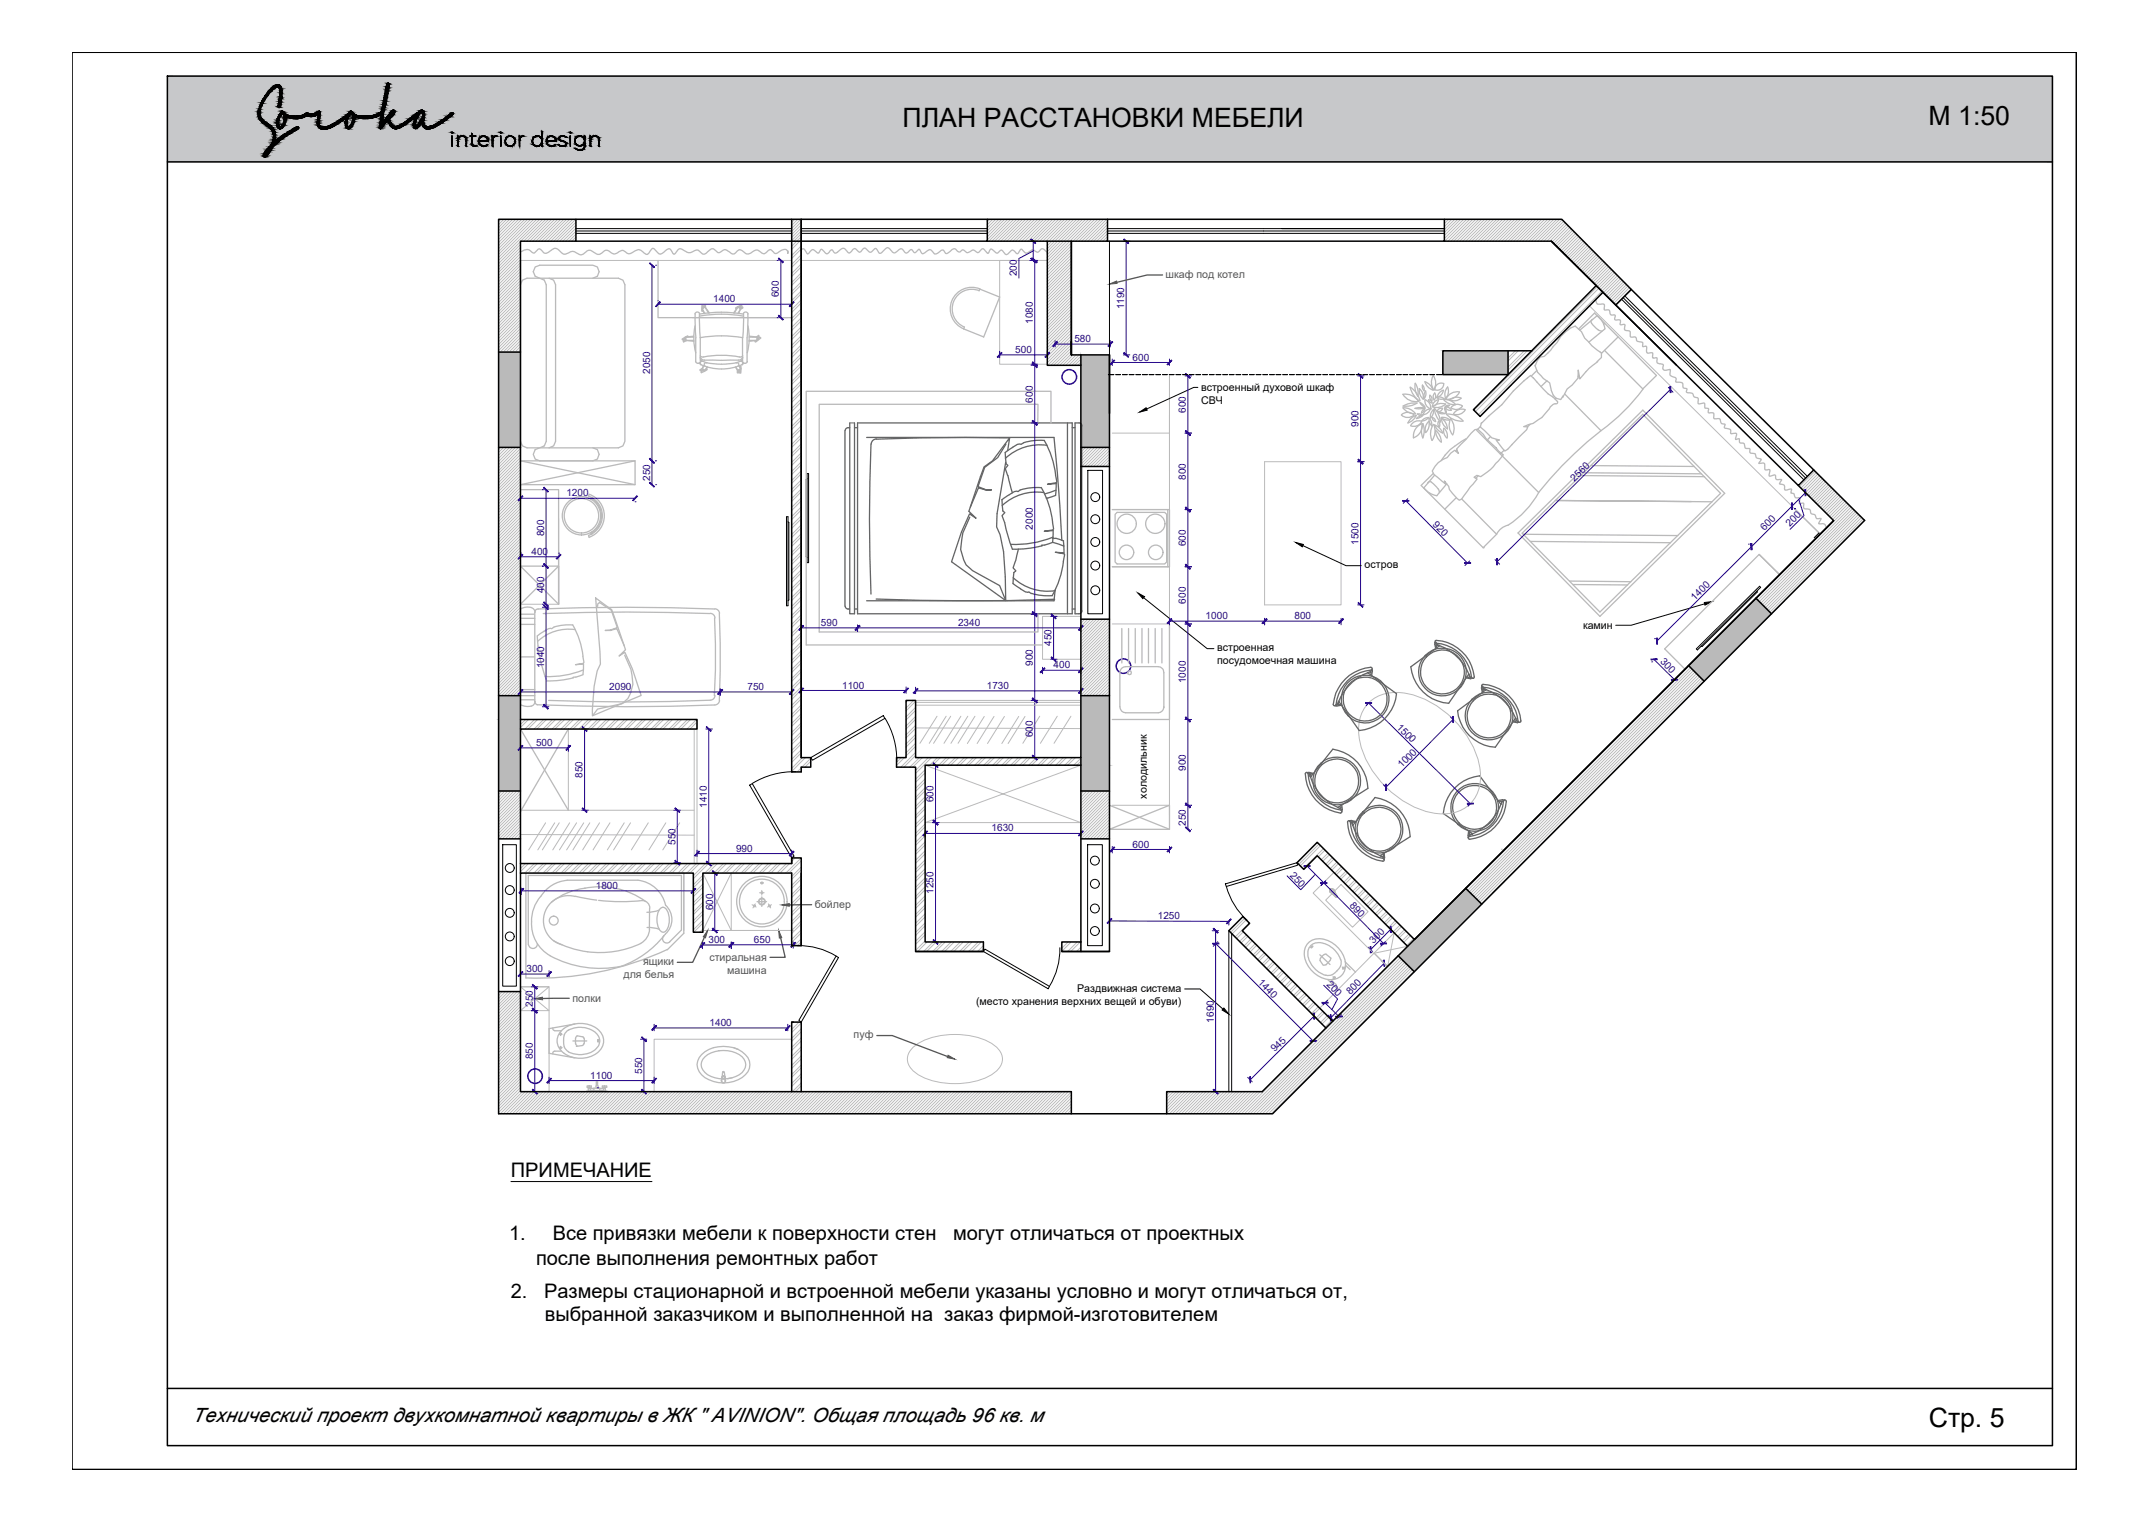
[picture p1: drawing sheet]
<svg xmlns="http://www.w3.org/2000/svg" width="420mm" height="297mm" viewBox="0 0 420 297" stroke-linecap="round" stroke-linejoin="round" font-family="sans-serif">
<defs><g id="words">
<g font-size="5.2">
<text x="176.4" y="24.9">ПЛАН РАССТАНОВКИ МЕБЕЛИ</text>
<text x="376.9" y="24.5">М 1:50</text>
<text x="376.9" y="278.9">Стр. 5</text>
</g>
<g font-size="3.9">
<text x="99.9" y="230.1">ПРИМЕЧАНИЕ</text>
<text x="99.5" y="242.4">1.</text>
<text x="108" y="242.4">Все привязки мебели к поверхности стен</text>
<text x="186.3" y="242.4">могут отличаться от проектных</text>
<text x="104.7" y="247.1">после выполнения ремонтных работ</text>
<text x="99.8" y="253.6">2.</text>
<text x="106.3" y="253.6">Размеры стационарной и встроенной мебели указаны условно и могут отличаться от,</text>
<text x="106.5" y="258.2">выбранной заказчиком и выполненной на заказ фирмой-изготовителем</text>
<text x="37.6" y="277.9">Технический проект двухкомнатной квартиры в ЖК &quot; AVINION&quot;. Общая площадь 96 кв. м</text>
</g>
<g font-size="2.1" fill="#545454">
<text x="227.8" y="54.2">шкаф под котел</text>
<text x="159.2" y="177.4">бойлер</text>
<text x="121.9" y="191.2">для белья</text>
<text x="125.7" y="188.7">ящики</text>
<text x="138.6" y="187.8">стиральная</text>
<text x="142.1" y="190.3">машина</text>
<text x="111.9" y="195.8">полки</text>
<text x="166.8" y="202.9">пуф</text>
</g>
<g font-size="2.1">
<text x="234.7" y="76.4">встроенный духовой шкаф</text>
<text x="234.7" y="79">СВЧ</text>
<text x="266.7" y="111.1">остров</text>
<text x="309.4" y="123">камин</text>
<text x="237.9" y="127.3">встроенная</text>
<text x="237.9" y="129.8">посудомоечная машина</text>
<text x="224.1" y="156.1" transform="rotate(-90 224.1 156.1)">холодильник</text>
<text x="190.7" y="196.3">(место хранения верхних вещей и обуви)</text>
<text x="210.5" y="193.8">Раздвижная система</text>
</g>
<g font-size="2" fill="#250095">
<text x="139.4" y="59.1">1400</text>
<text x="152.2" y="58.1" transform="rotate(-90 152.2 58.1)">600</text>
<text x="198.7" y="54" transform="rotate(-90 198.7 54)">200</text>
<text x="201.8" y="63.3" transform="rotate(-90 201.8 63.3)">1080</text>
<text x="219.7" y="60.5" transform="rotate(-90 219.7 60.5)">1190</text>
<text x="198.4" y="69">500</text>
<text x="210" y="66.9">580</text>
<text x="221.3" y="70.5">600</text>
<text x="127" y="73.1" transform="rotate(-90 127 73.1)">2050</text>
<text x="201.8" y="78.7" transform="rotate(-90 201.8 78.7)">600</text>
<text x="231.8" y="80.7" transform="rotate(-90 231.8 80.7)">600</text>
<text x="265.5" y="83.5" transform="rotate(-90 265.5 83.5)">900</text>
<text x="127" y="94" transform="rotate(-90 127 94)">250</text>
<text x="231.8" y="93.7" transform="rotate(-90 231.8 93.7)">800</text>
<text x="307.7" y="94.2" transform="rotate(-45 307.7 94.2)">2560</text>
<text x="110.7" y="97">1200</text>
<text x="106.3" y="104.8" transform="rotate(-90 106.3 104.8)">800</text>
<text x="201.8" y="103.5" transform="rotate(-90 201.8 103.5)">2000</text>
<text x="231.8" y="106.8" transform="rotate(-90 231.8 106.8)">600</text>
<text x="265.5" y="106.5" transform="rotate(-90 265.5 106.5)">1500</text>
<text x="279.9" y="102.5" transform="rotate(46 279.9 102.5)">920</text>
<text x="344.8" y="103.8" transform="rotate(-46 344.8 103.8)">600</text>
<text x="349.8" y="103" transform="rotate(-45 349.8 103)">200</text>
<text x="103.9" y="108.4">400</text>
<text x="106.3" y="115.9" transform="rotate(-90 106.3 115.9)">400</text>
<text x="231.8" y="118" transform="rotate(-90 231.8 118)">600</text>
<text x="331.2" y="117.4" transform="rotate(-45 331.2 117.4)">1400</text>
<text x="160.4" y="122.4">590</text>
<text x="187.2" y="122.4">2340</text>
<text x="235.6" y="121">1000</text>
<text x="253" y="121">800</text>
<text x="106.3" y="130.6" transform="rotate(-90 106.3 130.6)">1040</text>
<text x="201.8" y="130.1" transform="rotate(-90 201.8 130.1)">900</text>
<text x="205.5" y="126.3" transform="rotate(-90 205.5 126.3)">450</text>
<text x="205.9" y="130.6">400</text>
<text x="324.3" y="129.4" transform="rotate(45 324.3 129.4)">300</text>
<text x="119.1" y="134.8">2090</text>
<text x="146.1" y="134.8">750</text>
<text x="164.6" y="134.5">1100</text>
<text x="192.9" y="134.6">1730</text>
<text x="231.8" y="133.5" transform="rotate(-90 231.8 133.5)">1000</text>
<text x="272.9" y="142.2" transform="rotate(45 272.9 142.2)">1500</text>
<text x="104.8" y="145.8">500</text>
<text x="201.8" y="144.1" transform="rotate(-90 201.8 144.1)">600</text>
<text x="113.9" y="152" transform="rotate(-90 113.9 152)">850</text>
<text x="231.8" y="150.6" transform="rotate(-90 231.8 150.6)">900</text>
<text x="274" y="150.2" transform="rotate(-45 274 150.2)">1000</text>
<text x="138.1" y="157.8" transform="rotate(-90 138.1 157.8)">1410</text>
<text x="182.4" y="156.8" transform="rotate(-90 182.4 156.8)">600</text>
<text x="231.8" y="161.3" transform="rotate(-90 231.8 161.3)">250</text>
<text x="132" y="165.1" transform="rotate(-90 132 165.1)">550</text>
<text x="143.8" y="166.5">990</text>
<text x="193.8" y="162.5">1630</text>
<text x="221.3" y="165.6">600</text>
<text x="116.4" y="173.7">1800</text>
<text x="252" y="171.1" transform="rotate(46 252 171.1)">250</text>
<text x="139.3" y="177.9" transform="rotate(-90 139.3 177.9)">600</text>
<text x="182.4" y="174.6" transform="rotate(-90 182.4 174.6)">1250</text>
<text x="226.3" y="179.6">1250</text>
<text x="263.6" y="177.1" transform="rotate(45 263.6 177.1)">890</text>
<text x="138.5" y="184.3">300</text>
<text x="147.3" y="184.2">650</text>
<text x="268.4" y="184.5" transform="rotate(-46 268.4 184.5)">300</text>
<text x="102.9" y="190">300</text>
<text x="104.1" y="196.8" transform="rotate(-90 104.1 196.8)">250</text>
<text x="245.8" y="192.1" transform="rotate(45 245.8 192.1)">1440</text>
<text x="259.2" y="192.5" transform="rotate(45 259.2 192.5)">200</text>
<text x="263.9" y="194.5" transform="rotate(-46 263.9 194.5)">800</text>
<text x="138.7" y="200.5">1400</text>
<text x="237.2" y="199.8" transform="rotate(-90 237.2 199.8)">1690</text>
<text x="104.1" y="207" transform="rotate(-90 104.1 207)">850</text>
<text x="125.5" y="209.8" transform="rotate(-90 125.5 209.8)">550</text>
<text x="249.2" y="205.7" transform="rotate(-45 249.2 205.7)">945</text>
<text x="115.3" y="210.8">1100</text>
</g>
</g></defs>
<path d="M32.7 14.9l368.4 16.7v-16.7zM32.7 14.9l368.4 16.7h-368.4z" fill="#c7c8ca" stroke="#c7c8ca" stroke-width=".2"/>
<g fill="none" stroke="#bababa" stroke-width=".2">
<path d="M97.9 42.9l-.5 .4M98.5 42.9l-1.1 1M99 42.9l-1.6 1.6M99.6 42.9l-2.2 2.2M100.2 42.9l-2.8 2.7M100.8 42.9l-3.4 3.3M101.4 42.9l-4 3.9M101.7 47.2l-4.3 4.3M101.7 47.8l-4.3 4.3M101.7 48.4l-4.3 4.3M101.7 49l-4.3 4.2M101.7 49.5l-4.3 4.3"/>
<path d="M101.7 50.1l-4.3 4.3M101.7 50.7l-4.3 4.3M101.7 51.3l-4.3 4.3M101.7 51.9l-4.3 4.3M101.7 52.5l-4.3 4.3M101.7 53.1l-4.3 4.2M101.7 53.7l-4.3 4.2M101.7 54.2l-4.3 4.3M101.7 54.8l-4.3 4.3M101.7 55.4l-4.3 4.3M101.7 56l-4.3 4.3M101.7 56.6l-4.3 4.3"/>
<path d="M101.7 57.2l-4.3 4.2M101.7 57.8l-4.3 4.2M101.7 58.3l-4.3 4.3M101.7 58.9l-4.3 4.3M101.7 59.5l-4.3 4.3M102 42.9l-4.6 4.5M102.6 42.9l-5.2 5.1M103.1 42.9l-5.7 5.7M103.7 42.9l-6.3 6.3M104.3 42.9l-6.9 6.8M104.9 42.9l-7.5 7.4M105.5 42.9l-8.1 8"/>
<path d="M106.1 42.9l-4.3 4.2M106.7 42.9l-4.4 4.2M107.2 42.9l-4.3 4.2M107.8 42.9l-4.3 4.2M108.4 42.9l-4.3 4.2M109 42.9l-4.3 4.2M109.6 42.9l-4.3 4.2M110.2 42.9l-4.3 4.2M110.7 42.9l-4.2 4.2M111.3 42.9l-4.3 4.2M111.9 42.9l-4.3 4.2M112.5 42.9l-4.3 4.2"/>
<path d="M112.6 43.4l-3.8 3.7M112.6 44l-3.2 3.1M112.6 44.6l-2.6 2.5M112.6 45.2l-2 1.9M112.6 45.8l-1.4 1.3M112.6 46.3l-.9 .8M112.6 46.9l-.3 .2M154.7 42.9h.1M155.3 42.9l-.6 .6M155.9 42.9l-1.2 1.1M156.5 42.9l-1.8 1.7M156.6 43.4l-1.9 1.8"/>
<path d="M156.6 44l-1.9 1.8M156.6 44.5l-1.9 1.9M156.6 45.1l-1.9 1.9M156.6 45.7l-1.5 1.4M156.6 46.3l-1.9 1.8M156.6 46.9l-1.9 1.8M156.6 49.8l-1.9 1.9M156.6 50.4l-1.9 1.9M156.6 48.1l-1.9 1.8M156.6 51.6l-1.9 1.8M156.6 53.3l-1.9 1.9M156.6 55.1l-1.9 1.9"/>
<path d="M156.6 56.9l-1.9 1.8M156.6 58.6l-1.9 1.9M156.6 48.7l-1.9 1.8M156.6 52.2l-1.9 1.8M156.6 53.9l-1.9 1.9M156.6 55.7l-1.9 1.8M156.6 57.4l-1.9 1.9M156.6 59.2l-1.9 1.9M193.4 42.9l-.5 .4M194 42.9l-1.1 1M194.6 42.9l-1.7 1.6M195.2 42.9l-2.3 2.2"/>
<path d="M195.8 42.9l-2.9 2.8M196.3 42.9l-3.4 3.4M196.9 42.9l-4 4M197.5 42.9l-4.3 4.2M198.1 42.9l-4.3 4.2M198.7 42.9l-4.3 4.2M199.3 42.9l-4.3 4.2M199.8 42.9l-4.2 4.2M200.4 42.9l-4.2 4.2M201 42.9l-4.2 4.2M201.6 42.9l-4.3 4.2M202.2 42.9l-4.3 4.2"/>
<path d="M202.8 42.9l-4.3 4.2M203.4 42.9l-4.3 4.2M203.9 42.9l-4.2 4.2M204.5 42.9l-4.2 4.2M205.1 42.9l-4.2 4.2M205.7 42.9l-4.2 4.2M206.3 42.9l-4.3 4.2M206.9 42.9l-4.3 4.2M207.5 42.9l-4.3 4.2M208.1 42.9l-4.3 4.2M208.6 42.9l-4.2 4.2M209.2 42.9l-4.5 4.5"/>
<path d="M209.4 47.4l-4.7 4.7M209.4 48l-4.7 4.7M209.4 48.6l-4.7 4.7M209.4 49.2l-4.7 4.7M209.4 49.8l-4.7 4.7M209.4 50.4l-4.7 4.6M209.4 51l-4.7 4.6M209.4 51.5l-4.7 4.7M209.4 52.1l-4.7 4.7M209.4 52.7l-4.7 4.7M209.4 53.3l-4.7 4.7M209.4 53.9l-4.7 4.7"/>
<path d="M209.4 54.5l-4.7 4.7M209.4 55l-4.7 4.7M209.4 55.6l-4.7 4.7M209.4 56.2l-4.7 4.7M209.4 56.8l-4.7 4.7M209.4 57.4l-4.7 4.7M209.4 58l-4.7 4.7M209.4 58.6l-4.7 4.7M209.4 59.2l-4.7 4.7M209.4 59.7l-4.7 4.7M209.8 42.9l-5.1 5.1M210.4 42.9l-5.7 5.7"/>
<path d="M211 42.9l-6.3 6.3M211.6 42.9l-6.9 6.9M212.2 42.9l-7.5 7.4M212.8 42.9l-8.1 8M213.3 42.9l-8.6 8.6M213.9 42.9l-4.2 4.2M214.5 42.9l-4.3 4.2M215.1 42.9l-4.3 4.2M215.7 42.9l-4.3 4.2M216.3 42.9l-4.3 4.2M216.4 43.3l-3.8 3.8M216.4 43.9l-3.2 3.2"/>
<path d="M216.4 44.5l-2.7 2.6M216.4 45.1l-2.1 2M216.4 45.6l-1.5 1.5M216.4 46.2l-.9 .9M216.4 46.8l-.3 .3M282.5 42.9l-.2 .2M283.1 42.9l-.8 .8M283.7 42.9l-1.4 1.4M284.3 42.9l-2 2M284.9 42.9l-2.6 2.5M285.4 42.9l-3.1 3.1M286 42.9l-3.7 3.7"/>
<path d="M286.6 42.9l-4.3 4.2M287.2 42.9l-4.3 4.2M287.8 42.9l-4.3 4.2M288.4 42.9l-4.3 4.2M289 42.9l-4.3 4.2M289.5 42.9l-4.2 4.2M290.1 42.9l-4.2 4.2M290.7 42.9l-4.2 4.2M291.3 42.9l-4.3 4.2M291.9 42.9l-4.3 4.2M292.5 42.9l-4.3 4.2M293.1 42.9l-4.3 4.2"/>
<path d="M293.7 42.9l-4.3 4.2M294.2 42.9l-4.2 4.2M294.8 42.9l-4.2 4.2M295.4 42.9l-4.2 4.2M296 42.9l-4.3 4.2M296.6 42.9l-4.3 4.2M297.2 42.9l-4.3 4.2M297.8 42.9l-4.3 4.2M298.4 42.9l-4.3 4.2M298.9 42.9l-4.2 4.2M299.5 42.9l-4.3 4.2M300.1 42.9l-4.3 4.2"/>
<path d="M300.7 42.9l-4.3 4.2M301.3 42.9l-4.3 4.2M301.9 42.9l-4.3 4.2M302.5 42.9l-4.3 4.2M303.1 42.9l-4.3 4.2M303.6 42.9l-4.3 4.2M304.2 42.9l-4.3 4.2M304.8 42.9l-4.3 4.2M305.3 42.9l-4.2 4.2M305.6 43.2l-3.9 3.9M305.9 43.5l-3.6 3.6M306.2 43.8l-3.3 3.3"/>
<path d="M306.5 44.1l-3.2 3.2M306.8 44.4l-3.2 3.2M307.1 44.7l-3.2 3.2M307.3 45l-3.1 3.1M307.6 45.3l-3.1 3.1M307.9 45.6l-3.1 3.1M308.2 45.9l-3.1 3.1M308.5 46.2l-3.1 3.1M308.8 46.5l-3.1 3.1M309.1 46.8l-3.1 3.1M309.4 47.1l-3.1 3.1M309.7 47.4l-3.1 3.1"/>
<path d="M310 47.7l-3.1 3.1M310.2 48l-3 3.1M310.5 48.3l-3 3.1M310.8 48.6l-3.1 3.1M311.1 48.8l-3.1 3.2M311.4 49.1l-3.1 3.2M311.7 49.4l-3.1 3.1M312 49.7l-3.1 3.1M312.3 50l-3.1 3.1M312.6 50.3l-3.1 3.1M312.9 50.6l-3.1 3.1M313.2 50.9l-3.1 3.1"/>
<path d="M313.5 51.2l-3.1 3.1M313.8 51.5l-3.1 3.1M314.1 51.8l-3.1 3.1M314.4 52.1l-3.1 3.1M314.6 52.4l-3 3.1M314.9 52.7l-3 3M315.2 53l-27.2 27.2M315.5 53.3l-27.2 27.1M315.8 53.6l-3.1 3M316.1 53.9l-27.2 27.1M316.4 54.2l-3.1 3M316.7 54.5l-3.1 3"/>
<path d="M317 54.8l-3.1 3M317.3 55l-3.1 3.1M317.6 55.3l-3.1 3M317.9 55.6l-3.1 3M318.1 55.9l-3 3M318.4 56.2l-3 3M318.7 56.5l-3 3M101.7 60.1l-4.3 4.3M101.7 60.7l-4.3 4.3M101.7 61.3l-4.3 4.2M101.7 61.9l-4.3 4.2M101.7 62.5l-4.3 4.2"/>
<path d="M101.7 63l-4.3 4.3M101.7 63.6l-4.3 4.3M101.7 64.2l-4.3 4.3M101.7 64.8l-4 4M101.7 65.4l-3.4 3.4M101.7 66l-2.8 2.8M101.7 66.6l-2.2 2.2M101.7 67.1l-1.6 1.7M101.7 67.7l-1 1.1M101.7 68.3l-.5 .5M156.6 65.6l-1.9 1.9M156.6 66.2l-1.9 1.9"/>
<path d="M156.6 69.1l-1.9 1.9M156.6 76.2l-1.9 1.9M156.6 76.8l-1.9 1.8M156.6 79.7l-1.9 1.9M156.6 60.4l-1.9 1.8M156.6 62.1l-1.9 1.9M156.6 63.9l-1.9 1.9M156.6 67.4l-1.9 1.9M156.6 70.9l-1.9 1.9M156.6 72.7l-1.9 1.9M156.6 74.4l-1.9 1.9M156.6 77.9l-1.9 1.9"/>
<path d="M156.6 61l-1.9 1.8M156.6 62.7l-1.9 1.9M156.6 64.5l-1.9 1.9M156.6 68l-1.9 1.9M156.6 69.7l-1.9 1.9M156.6 71.5l-1.9 1.9M156.6 73.3l-1.9 1.8M156.6 75l-1.9 1.9M156.6 78.5l-1.9 1.9M209.4 60.3l-4.7 4.7M209.4 60.9l-4.7 4.7M209.4 61.5l-4.7 4.7"/>
<path d="M209.4 62.1l-4.7 4.7M209.4 62.7l-4.7 4.7M209.4 63.3l-4.7 4.7M209.4 63.9l-4.7 4.6M209.4 64.4l-4.7 4.7M209.4 65l-4.7 4.7M209.4 65.6l-4.7 4.7M209.4 66.2l-4.7 4.7M209.4 66.8l-4.6 4.6M209.4 67.4l-4.1 4M209.4 68l-3.5 3.4M209.4 68.6l-2.9 2.8"/>
<path d="M209.4 69.1l-2.3 2.3M209.7 69.4l-2 2M210.3 69.4l-2 2M210.9 69.4l-2 2M211.2 71.4h.1M211.2 69.6l-1.7 1.8M211.2 70.2l-1.2 1.2M211.2 70.8l-.6 .6M295 68.6l-.3 .2M296.1 68.6l-1.4 1.3M296.7 68.6l-2 1.9M297.9 68.6l-3.2 3.1"/>
<path d="M298.3 72.2l-9.1 9.1M298.5 68.6l-3.8 3.7M97.8 87.4l-.4 .5M98.4 87.4l-1 1M99 87.4l-1.6 1.6M99.6 87.4l-2.2 2.2M100.2 87.4l-2.8 2.8M100.7 87.4l-3.3 3.4M101.3 87.4l-3.9 4M101.7 87.6l-4.3 4.4M101.7 88.2l-4.3 4.3M101.7 88.8l-4.3 4.3"/>
<path d="M101.7 89.4l-4.3 4.3M101.7 90l-4.3 4.3M101.7 90.6l-4.3 4.3M101.7 91.2l-4.3 4.3M101.7 91.8l-4.3 4.2M101.7 92.3l-4.3 4.3M101.7 92.9l-4.3 4.3M101.7 93.5l-4.3 4.3M101.7 94.1l-4.3 4.3M101.7 94.7l-4.3 4.3M101.7 95.3l-4.3 4.3M101.7 95.9l-4.3 4.2"/>
<path d="M101.7 96.4l-4.3 4.3M101.7 97l-4.3 4.3M101.7 97.6l-4.3 4.3M101.7 98.2l-4.3 4.3M101.7 98.8l-4.3 4.3M101.7 99.4l-4.3 4.2M101.7 100l-4.3 4.2M156.6 80.3l-1.9 1.9M156.6 82.1l-1.9 1.8M156.6 86.8l-1.9 1.8M156.6 88.5l-1.9 1.9M156.6 90.3l-1.9 1.8"/>
<path d="M156.6 90.9l-1.9 1.8M156.6 94.4l-1.9 1.8M156.6 95.6l-1.9 1.8M156.6 96.1l-1.9 1.9M156.6 81.5l-1.9 1.8M156.6 83.2l-1.9 1.9M156.6 85l-1.9 1.8M156.6 92l-1.9 1.9M156.6 93.8l-1.9 1.8M156.6 97.3l-1.9 1.9M156.6 99.1l-1.9 1.8M156.6 83.8l-1.9 1.9"/>
<path d="M156.6 85.6l-1.9 1.8M156.6 87.3l-1.9 1.9M156.6 89.1l-1.9 1.8M156.6 92.6l-1.9 1.9M156.6 97.9l-1.9 1.9M156.6 99.7l-1.9 1.8M211.6 87.4l-.4 .4M212.2 87.4l-1 1M212.8 87.4l-1.6 1.6M213.3 87.4l-2.1 2.1M213.9 87.4l-2.7 2.7M214.5 87.4l-3.3 3.3"/>
<path d="M215.1 87.4l-3.7 3.8M215.7 87.4l-3.8 3.8M216.3 87.4l-3.8 3.8M216.8 87.5l-3.7 3.7M216.8 88.1l-3.1 3.1M216.8 88.7l-2.5 2.5M216.8 89.3l-1.9 1.9M216.8 89.8l-1.3 1.4M216.8 90.4l-.7 .8M216.8 91l-.2 .2M354.7 92.1l-3.1 3M355 92.3l-3.1 3.1"/>
<path d="M355.2 92.6l-3 3.1M355.5 92.9l-3 3.1M355.8 93.2l-3 3.1M356.1 93.5l-3 3.1M356.4 93.8l-3 3.1M356.7 94.1l-3 3M357 94.4l-3 3M357.3 94.7l-3 3M357.6 95l-3 3M357.9 95.3l-3 3M358.2 95.6l-3 3M358.5 95.9l-3 3"/>
<path d="M358.8 96.2l-3 3M359.1 96.4l-3 3.1M359.4 96.7l-3.1 3.1M359.7 97l-3.1 3M360 97.3l-3.1 3M360.3 97.6l-3.1 3M360.6 97.9l-3.1 3M360.9 98.2l-3.1 3M361.2 98.5l-3.1 3M361.5 98.8l-18.3 18.2M361.8 99.1l-18.3 18.2M362.1 99.4l-18.3 18.2"/>
<path d="M362.4 99.7l-18.3 18.2M362.6 100l-18.2 18.2M101.7 100.6l-4.3 4.2M101.7 101.1l-4.3 4.3M101.7 101.7l-4.3 4.3M101.7 102.3l-4.3 4.3M101.7 102.9l-4.3 4.3M101.7 103.5l-4.3 4.3M101.7 104.1l-4.3 4.2M101.7 104.7l-4.3 4.2M101.7 105.3l-4.3 4.2M101.7 105.8l-4.3 4.3"/>
<path d="M101.7 106.4l-4.3 4.3M101.7 107l-4.3 4.3M101.7 107.6l-4.3 4.3M101.7 108.2l-4.3 4.3M101.7 108.8l-4.3 4.2M101.7 109.4l-4.3 4.2M101.7 109.9l-4.3 4.3M101.7 110.5l-4.3 4.3M101.7 111.1l-4.3 4.3M101.7 111.7l-4.3 4.3M101.7 112.3l-4.3 4.3M101.7 112.9l-4.3 4.3"/>
<path d="M101.7 113.5l-4.3 4.2M101.7 114l-4.3 4.3M101.7 114.6l-4.3 4.3M101.7 115.2l-4.3 4.3M101.7 115.8l-4.3 4.3M101.7 116.4l-4.3 4.3M101.7 117l-4.3 4.3M101.7 117.5l-4.3 4.3M101.7 118.1l-4.3 4.3M101.7 118.7l-4.3 4.3M101.7 119.3l-4.3 4.3M101.7 119.9l-4.3 4.3"/>
<path d="M156.6 100.8l-1.9 1.9M156.6 102.6l-1.9 1.9M156.6 104.3l-1.9 1.9M156.6 104.9l-1.9 1.9M156.6 107.8l-1.9 1.9M156.6 111.9l-1.9 1.9M156.6 106.1l-1.9 1.9M156.6 109.6l-1.9 1.9M156.6 111.4l-1.9 1.9M156.6 113.1l-1.9 1.9M156.6 114.9l-1.9 1.9M156.6 116.6l-1.9 1.9"/>
<path d="M156.6 118.4l-1.9 1.9M156.6 101.4l-1.9 1.9M156.6 103.2l-1.9 1.8M156.6 106.7l-1.9 1.9M156.6 108.4l-1.9 1.9M156.6 110.2l-1.9 1.9M156.6 113.7l-1.9 1.9M156.6 115.5l-1.9 1.9M156.6 117.2l-1.9 1.9M156.6 119l-1.9 1.9M362.9 100.2l-18.2 18.3M363.2 100.5l-18.2 18.3"/>
<path d="M363.5 100.8l-18.2 18.3M363.8 101.1l-18.2 18.2M363.8 102.2l-17.6 17.7M364.1 101.4l-18.2 18.2M101.7 120.5l-4.3 4.3M101.7 121.1l-4.3 4.3M101.7 121.6l-4.3 4.4M101.7 122.2l-4.3 4.3M101.7 122.8l-4.3 4.3M101.7 123.4l-4.3 4.3M101.7 124l-4.3 4.3M101.7 124.6l-4.3 4.3"/>
<path d="M101.7 125.2l-4.3 4.3M101.7 125.7l-4.3 4.4M101.7 126.3l-4.3 4.4M101.7 126.9l-4.3 4.3M101.7 127.5l-4.3 4.3M101.7 128.1l-4.3 4.3M101.7 128.7l-4.3 4.3M101.7 129.3l-4.3 4.3M101.7 129.9l-4.3 4.3M101.7 130.4l-4.3 4.3M101.7 131l-4.3 4.3M101.7 131.6l-4.3 4.3"/>
<path d="M101.7 132.2l-3.7 3.7M101.7 132.8l-3.1 3.1M101.7 133.4l-2.5 2.5M101.7 134l-1.9 1.9M101.7 134.5l-1.4 1.4M101.7 135.1l-.8 .8M101.7 135.7l-.2 .2M156.6 124.3l-1.9 1.8M156.6 136l-1.9 1.9M156.6 136.6l-1.9 1.8M156.6 139.5l-1.9 1.9M156.6 120.2l-1.9 1.8"/>
<path d="M156.6 121.9l-1.9 1.9M156.6 123.7l-1.9 1.8M156.6 125.4l-1.9 1.9M156.6 127.2l-1.9 1.8M156.6 129l-1.9 1.8M156.6 130.7l-1.9 1.9M156.6 132.5l-1.9 1.8M156.6 134.3l-1.9 1.8M156.6 137.8l-1.9 1.8M156.6 120.7l-1.9 1.9M156.6 122.5l-1.9 1.9M156.6 126l-1.9 1.9"/>
<path d="M156.6 127.8l-1.9 1.8M156.6 129.6l-1.9 1.8M156.6 131.3l-1.9 1.9M156.6 133.1l-1.9 1.8M156.6 134.8l-1.9 1.9M156.6 138.4l-1.9 1.8M177.4 136.9l-.3 .3M178.2 136.9h34.5M178.5 136.9l-1.4 1.5M178.9 138.2l-1.8 1.9M178.9 137l-1.8 1.9M178.9 138.8l-1.8 1.9"/>
<path d="M178.9 137.3h33.8M178.9 137.8h33.8M211.2 138.6h1.5M211.4 121l-.2 .2M212 121l-.8 .8M212.6 121l-1.4 1.4M213.2 121l-2 2M213.8 121l-2.6 2.5M214.3 121l-3.1 3.1M214.9 121l-3.7 3.7M215.5 121l-4.3 4.3M216.1 121l-4.9 4.9"/>
<path d="M216.7 121l-5.5 5.5M216.8 121.5l-5.6 5.6M216.8 122.1l-5.6 5.5M216.8 122.7l-5.6 5.5M216.8 123.2l-5.6 5.6M216.8 123.8l-5.6 5.6M216.8 124.4l-5.6 5.6M216.8 125l-5.6 5.6M216.8 125.6l-5.6 5.6M216.8 126.2l-5.6 5.6M216.8 126.8l-5.6 5.5M216.8 127.4l-5.6 5.5"/>
<path d="M216.8 127.9l-5.6 5.6M216.8 128.5l-5.6 5.6M216.8 129.1l-5.6 5.6M216.8 129.7l-5.6 5.6M216.8 130.3l-5.6 5.6M216.8 130.9l-5.1 5M216.8 131.5l-4.5 4.4M216.8 132l-3.9 3.9M216.8 132.6l-3.3 3.3M216.8 133.2l-2.7 2.7M216.8 133.8l-2.1 2.1M216.8 134.4l-1.5 1.5"/>
<path d="M216.8 135l-1 .9M216.8 135.6l-.4 .3M267.5 137.3a8.7 8.7 0 0 1 8.8-1.4 19.5 19.5 0 0 1 12.8 13.6 7.6 7.6 0 0 1-3.5 8.8 11.2 11.2 0 0 1-9.7-.8 18.9 18.9 0 0 1-10.3-13.8 7.7 7.7 0 0 1 1.9-6.4zM330.1 130.2l-43.6 43.5M330.4 130.5l-43.6 43.5M330.7 130.7l-43.6 43.6M330.9 131l-43.5 43.6M331.2 131.3l-43.5 43.6M331.5 131.6l-43.5 43.5M331.8 131.9l-43.5 43.5M332.1 132.2l-43.5 43.5M332.4 132.5l-43.5 43.5"/>
<path d="M332.7 132.8l-43.5 43.5M333 133.1l-43.5 43.5M97.5 154.6l-.1 .1M98.1 154.6l-.7 .7M98.7 154.6l-1.3 1.2M99.3 154.6l-1.9 1.8M99.9 154.6l-2.5 2.4M100.4 154.6l-3 3M101 154.6l-3.6 3.6M101.6 154.6l-4.2 4.2M101.7 155.1l-4.3 4.3M101.7 155.7l-4.3 4.2"/>
<path d="M101.7 156.2l-4.3 4.3M101.7 156.8l-4.3 4.3M101.7 157.4l-4.3 4.3M101.7 158l-4.3 4.3M101.7 158.6l-4.3 4.3M101.7 159.2l-4.3 4.3M101.7 159.8l-4.1 4.1M102.7 140.6l-1 1M103.3 140.6l-1.6 1.6M104.5 140.6l-1.9 1.9M105.1 140.6l-1.9 1.9M106.2 140.6l-1.8 1.9"/>
<path d="M106.8 140.6l-1.9 1.9M108 140.6l-1.9 1.9M108.6 140.6l-1.9 1.9M109.8 140.6l-1.9 1.9M110.3 140.6l-1.9 1.9M111.5 140.6l-1.9 1.9M112.1 140.6l-1.9 1.9M113.3 140.6l-1.9 1.9M113.9 140.6l-1.9 1.9M115 140.6l-1.9 1.9M115.6 140.6l-1.9 1.9M116.8 140.6l-1.9 1.9"/>
<path d="M117.4 140.6l-1.9 1.9M118.5 140.6l-1.8 1.9M119.1 140.6l-1.9 1.9M120.3 140.6l-1.9 1.9M120.9 140.6l-1.9 1.9M122.1 140.6l-1.9 1.9M122.6 140.6l-1.8 1.9M123.8 140.6l-1.9 1.9M124.4 140.6l-1.9 1.9M125.6 140.6l-1.9 1.9M126.1 140.6l-1.8 1.9M127.3 140.6l-1.8 1.9"/>
<path d="M127.9 140.6l-1.8 1.9M129.1 140.6l-1.9 1.9M129.7 140.6l-1.9 1.9M130.8 140.6l-1.8 1.9M131.4 140.6l-1.8 1.9M132.6 140.6l-1.8 1.9M133.2 140.6l-1.9 1.9M134.4 140.6l-1.9 1.9M134.9 140.6l-1.8 1.9M136.1 140.6l-1.8 1.9M136.2 142.3l-.2 .2M136.2 141.1l-1.3 1.4"/>
<path d="M156.6 143l-1.9 1.9M156.6 143.6l-1.9 1.9M156.6 145.4l-1.9 1.8M156.6 146.5l-1.9 1.9M156.6 147.1l-1.9 1.9M156.6 150.6l-.2 .2M156.6 141.3l-1.9 1.8M156.6 144.8l-1.9 1.9M156.6 150.1l-.8 .7M156.6 140.1l-1.9 1.9M156.6 141.9l-1.9 1.8M156.8 148.1l-2.1 2.1"/>
<path d="M157.4 148.1l-2.7 2.7M158.4 148.2l-1.7 1.7M158.4 148.8l-1.1 1.1M176.1 148.1l-.9 .9M176.7 148.1l-1.5 1.5M178.9 140l-1.8 1.9M178.9 143.5l-1.8 1.9M178.9 147l-2.8 2.9M178.9 147.6l-2.3 2.3M178.9 141.7l-1.8 1.9M178.9 145.3l-1.8 1.8M178.9 140.6l-1.8 1.9"/>
<path d="M178.9 142.3l-1.8 1.9M178.9 144.1l-1.8 1.9M178.9 145.9l-1.8 1.8M179.7 148.1l-1.9 1.8M180.2 148.1l-1.8 1.8M180.8 152.2l-1.9 1.9M180.8 157.5l-1.9 1.9M180.8 150.4l-1.9 1.9M180.8 153.9l-1.9 1.9M180.8 155.7l-1.9 1.9M180.8 159.2l-1.9 1.9M180.8 151l-1.9 1.9"/>
<path d="M180.8 152.8l-1.9 1.9M180.8 154.5l-1.9 1.9M180.8 156.3l-1.9 1.9M180.8 158l-1.9 1.9M180.8 159.8l-1.9 1.9M181.4 148.1l-2.5 2.5M182 148.1l-3.1 3M183.2 148.1l-1.5 1.4M183.8 148.1l-1.5 1.4M184.9 148.1l-1.4 1.4M185.5 148.1l-1.4 1.4M186.7 148.1l-1.5 1.4"/>
<path d="M187.3 148.1l-1.5 1.4M188.5 148.1l-1.5 1.4M189 148.1l-1.4 1.4M190.2 148.1l-1.4 1.4M190.8 148.1l-1.5 1.4M192 148.1l-1.5 1.4M192.6 148.1l-1.5 1.4M193.7 148.1l-1.4 1.4M194.3 148.1l-1.5 1.4M195.5 148.1l-1.5 1.4M196.1 148.1l-1.5 1.4M197.3 148.1l-1.5 1.4"/>
<path d="M197.9 148.1l-1.5 1.4M199 148.1l-1.5 1.4M199.6 148.1l-1.5 1.4M200.8 148.1l-1.5 1.4M201.4 148.1l-1.5 1.4M202.6 148.1l-1.6 1.4M203.1 148.1l-1.5 1.4M204.3 148.1l-1.5 1.4M204.9 148.1l-1.5 1.4M206.1 148.1l-1.6 1.4M206.7 148.1l-1.6 1.4M207.8 148.1l-1.5 1.4"/>
<path d="M208.4 148.1l-1.5 1.4M209.6 148.1l-1.5 1.4M210.2 148.1l-1.6 1.4M211.2 154.6h.1M211.2 148.2l-1.4 1.3M211.2 148.8l-.8 .7M211.8 154.6l-.6 .6M212.4 154.6l-1.2 1.2M213 154.6l-1.8 1.8M213.6 154.6l-2.4 2.4M214.2 154.6l-3 2.9M214.8 154.6l-3.6 3.5"/>
<path d="M215.3 154.6l-4.1 4.1M215.9 154.6l-4.7 4.7M216.5 154.6l-5.3 5.3M216.8 154.9l-5.6 5.6M216.8 155.5l-5.6 5.6M216.8 156.1l-5.6 5.5M216.8 156.6l-5.6 5.6M216.8 157.2l-5.6 5.6M216.8 157.8l-5.6 5.6M216.8 158.4l-5.5 5.5M216.8 159l-4.9 4.9M216.8 159.6l-4.3 4.3"/>
<path d="M101.7 160.3l-3.5 3.6M101.7 160.9l-3 3M101.7 161.5l-2.4 2.4M101.7 162.1l-1.8 1.8M101.7 162.7l-1.2 1.2M101.7 163.3l-.6 .6M101.7 163.8v.1M102.7 168.8l-1 .9M103.3 168.8l-1.6 1.5M104.4 168.8l-1.8 1.8M105 168.8l-1.8 1.8M106.2 168.8l-1.9 1.8"/>
<path d="M106.8 168.8l-1.9 1.8M108 168.8l-1.9 1.8M108.5 168.8l-1.8 1.8M109.7 168.8l-1.8 1.8M110.3 168.8l-1.9 1.8M111.5 168.8l-1.9 1.8M112.1 168.8l-1.9 1.8M113.2 168.8l-1.8 1.8M113.8 168.8l-1.8 1.8M115 168.8l-1.9 1.8M115.6 168.8l-1.9 1.8M116.7 168.8l-1.8 1.8"/>
<path d="M117.3 168.8l-1.8 1.8M118.5 168.8l-1.8 1.8M119.1 168.8l-1.9 1.8M120.3 168.8l-1.9 1.8M120.8 168.8l-1.8 1.8M122 168.8l-1.8 1.8M122.6 168.8l-1.8 1.8M123.8 168.8l-1.9 1.8M124.4 168.8l-1.9 1.8M125.5 168.8l-1.8 1.8M126.1 168.8l-1.8 1.8M127.3 168.8l-1.8 1.8"/>
<path d="M127.9 168.8l-1.9 1.8M129.1 168.8l-1.9 1.8M129.7 168.8l-1.9 1.8M130.8 168.8l-1.8 1.8M131.4 168.8l-1.9 1.8M132.6 168.8l-1.9 1.8M133.2 168.8l-1.9 1.8M134.4 168.8l-1.9 1.8M134.9 168.8l-1.8 1.8M136.1 168.8l-1.9 1.8M136.7 168.8l-1.9 1.8M137.4 173.4l-1.9 1.8"/>
<path d="M137.4 174.6l-1.9 1.8M137.4 176.9l-1.9 1.8M137.4 178.1l-1.9 1.8M137.4 171l-1.9 1.9M137.4 172.8l-1.9 1.8M137.4 176.3l-1.9 1.9M137.4 179.8l-1.9 1.9M137.4 171.6l-1.9 1.9M137.4 175.1l-1.9 1.9M137.4 178.7l-1.9 1.8M137.4 170.6l5.5 11.2M137.9 168.8l-2.4 2.3"/>
<path d="M138.5 168.8l-3 2.9M139.6 168.8l-1.9 1.8M140.2 168.8l-1.9 1.8M141.4 168.8l-1.9 1.8M142 168.8l-1.9 1.8M142.9 170.6v11.2h12.1h-17.6zM143.2 168.8l-1.9 1.8M143.7 168.8l-1.9 1.8M144.9 168.8l-1.9 1.8M145.5 168.8l-1.9 1.8M146.7 168.8l-1.9 1.8M147.2 168.8l-1.8 1.8"/>
<path d="M148.4 168.8l-1.9 1.8M149 168.8l-1.9 1.8M150.2 168.8l-1.9 1.8M150.8 168.8l-1.9 1.8M151.9 168.8l-1.8 1.8M152.5 168.8l-1.8 1.8M153.7 168.8l-1.9 1.8M154.3 168.8l-1.9 1.8M154.8 167.7h-.1M155.4 167.7l-.7 .6M156.6 169.4l-1.9 1.9M156.6 170l-1.9 1.8"/>
<path d="M156.6 171.8l-1.9 1.8M156.6 172.9l-1.9 1.9M156.6 176.5l-1.9 1.8M156.6 177.1l-1.9 1.8M156.6 178.2l-1.9 1.9M156.6 180l-1.9 1.8M156.6 167.7l-3 2.9M156.6 171.2l-1.9 1.8M156.6 174.7l-1.9 1.8M156.6 168.2l-2.4 2.4M156.6 173.5l-1.9 1.9M156.6 175.3l-1.9 1.8"/>
<path d="M156.6 178.8l-1.9 1.9M180.8 161l-1.9 1.9M180.8 163.3l-1.9 1.9M180.8 164.5l-1.9 1.9M180.8 165.1l-1.9 1.9M180.8 166.8l-1.9 1.9M180.8 168l-1.9 1.9M180.8 168.6l-1.9 1.9M180.8 171.5l-1.9 1.9M180.8 176.8l-1.9 1.9M180.8 162.7l-1.9 1.9M180.8 166.3l-1.9 1.8"/>
<path d="M180.8 169.8l-1.9 1.8M180.8 173.3l-1.9 1.9M180.8 175.1l-1.9 1.8M180.8 178.6l-1.9 1.8M180.8 161.6l-1.9 1.9M180.8 170.4l-1.9 1.8M180.8 172.1l-1.9 1.9M180.8 173.9l-1.9 1.8M180.8 175.7l-1.9 1.8M180.8 177.4l-1.9 1.9M180.8 179.2l-1.9 1.8M216.8 160.2l-3.8 3.7"/>
<path d="M216.8 160.8l-3.2 3.1M216.8 161.3l-2.6 2.6M216.8 161.9l-2 2M216.8 162.5l-1.4 1.4M216.8 163.1l-.8 .8M216.8 163.7l-.2 .2M243.2 179.5l-2.7 2.7M243.5 179.8l-2.7 2.7M257.8 164.9l-4 4M258 165.2l-3.9 4M258.6 165.8l-3.9 4M258.9 166.1l-1.3 1.3"/>
<path d="M259.5 166.7l-1.3 1.3M259.8 167l-1.3 1.3M260.4 167.6l-1.3 1.3M260.6 170.6l-4 3.9 11.9 11.9M260.7 167.9l-1.3 1.3M261.3 168.5l-1.3 1.3M261.6 168.8l-1.3 1.3M262.1 172.9l5.3 5.3-3.1 3-5.2-5.3zM262.2 169.3l-1.4 1.4M262.5 169.6l-1.4 1.4M263 170.2l-1.3 1.3M263.3 170.5l-1.3 1.3"/>
<path d="M263.9 171.1l-1.3 1.3M264.2 171.4l-1.3 1.3M264.8 172l-1.3 1.3M265.1 172.3l-1.3 1.3M265.7 172.9l-1.3 1.3M266 173.2l-1.3 1.3M266.6 173.8l-1.4 1.3M266.9 174l-1.4 1.4M267.4 174.6l-1.3 1.4M267.7 174.9l-1.3 1.3M268.3 175.5l-1.3 1.3M268.6 175.8l-1.3 1.3"/>
<path d="M269.2 176.4l-1.3 1.3M269.5 176.7l-1.3 1.3M270.1 177.3l-1.3 1.3M270.4 177.6l-1.3 1.3M271 178.2l-1.4 1.3M271.3 178.4l-1.4 1.4M271.8 179l-1.3 1.4M272.1 179.3l-1.3 1.4M272.7 179.9l-1.3 1.3M293.4 166h.1M97.6 193.8l-.2 .1M98.2 193.8l-.8 .7"/>
<path d="M98.8 193.8l-1.4 1.3M99.4 193.8l-2 1.9M100 193.8l-2.6 2.5M100.6 193.8l-3.2 3.1M101.1 193.8l-3.7 3.7M101.7 192.8h5.6v20.5M101.7 192.8h5.6l-5.6 4.7h5.6zM101.7 193.8l-4.3 4.2M101.7 194.4l-4.3 4.2M101.7 194.9l-4.3 4.3M101.7 195.5l-4.3 4.3M101.7 196.1l-4.3 4.3"/>
<path d="M101.7 196.7l-4.3 4.3M101.7 197.3l-4.3 4.3M101.7 197.9l-4.3 4.3M101.7 198.5l-4.3 4.2M101.7 199l-4.3 4.3M101.7 199.6l-4.3 4.3M137.3 182.2h.1M137.4 181.6l-.7 .6M137.4 180.4l-1.8 1.8M155 199.7l-.3 .3M156.2 199.7l-1.5 1.5M156.6 180.6l-1.9 1.8"/>
<path d="M156.6 181.7l-1.9 1.9M156.6 182.3l-1.9 1.9M156.6 183.5l-1.4 1.3M156.6 184.1l-.8 .7M156.6 199.9l-1.9 1.9M180.8 180.4l-1.9 1.8M180.8 182.7l-1.9 1.8M180.8 182.1l-1.9 1.9M180.8 183.9l-1.9 1.8M180.8 180.9l-1.9 1.9M181.2 184.1l-1.9 1.8M182.4 184.1l-1.9 1.8"/>
<path d="M183 184.1l-1.9 1.8M184.1 184.1l-1.8 1.8M184.7 184.1l-1.9 1.8M185.9 184.1l-1.9 1.8M186.5 184.1l-1.9 1.8M187.6 184.1l-1.8 1.8M188.2 184.1l-1.8 1.8M189.4 184.1l-1.9 1.8M190 184.1l-1.9 1.8M191.2 184.1l-1.9 1.8M191.8 184.1l-1.9 1.8M192.2 184.8l-1.2 1.1"/>
<path d="M192.2 185.4l-.6 .5M207.6 184.1l-.1 .1M208.7 184.1l-1.2 1.2M209.3 184.1l-1.8 1.8M210.5 184.1l-1.9 1.8M211.1 184.1l-1.9 1.8M211.2 185.1l-.8 .8M211.2 185.7l-.2 .2M243 182.1l-1.3 1.3M243.6 182.7l-1.4 1.3M243.9 183l-1.4 1.3M244.1 180.4l-2.7 2.7"/>
<path d="M244.4 183.5l-1.3 1.4M244.7 183.8l-1.3 1.4M245.3 184.4l-1.3 1.3M245.6 184.7l-1.3 1.3M246.2 185.3l-1.3 1.3M246.5 185.6l-1.3 1.3M247.1 186.2l-1.3 1.3M247.4 186.5l-1.4 1.3M247.9 187.1l-1.3 1.3M248.2 187.4l-1.3 1.3M248.8 187.9l-1.3 1.4M249.1 188.2l-1.3 1.3"/>
<path d="M249.7 188.8l-1.3 1.3M250 189.1l-1.3 1.3M250.6 189.7l-1.3 1.3M250.9 190l-1.3 1.3M251.5 190.6l-1.4 1.3M251.7 190.9l-1.3 1.3M252.3 191.4l-1.3 1.4M252.6 191.7l-1.3 1.4M253.2 192.3l-1.3 1.3M253.5 192.6l-1.3 1.3M254.1 193.2l-1.3 1.3M254.4 193.5l-1.3 1.3"/>
<path d="M255 194.1l-1.4 1.3M255.3 194.4l-1.4 1.3M255.8 195l-1.3 1.3M256.1 195.3l-1.3 1.3M256.7 195.8l-1.3 1.4M257 196.1l-1.3 1.4M257.6 196.7l-1.3 1.3M257.9 197l-1.3 1.3M258.5 197.6l-1.3 1.3M258.8 197.9l-1.3 1.3M259.4 198.5l-1.4 1.3M259.7 198.8l-1.4 1.3"/>
<path d="M260.3 199.4l-1.4 1.3M272.4 182.3l-1.2 6.6-2.7-2.6 2.7 2.6M273 180.2l-1.3 1.3M273.3 186.9l-30.7 30.7M273.6 180.8l-1.3 1.3M273.6 187.2l-30.4 30.4M273.9 181.1l-1.3 1.3M273.9 187.5l-30.1 30.1M274.2 187.8l-29.9 29.8M274.5 181.7l-1.3 1.3M274.5 188.1l-29.6 29.5M274.8 182l-1.4 1.3"/>
<path d="M274.8 188.4l-29.3 29.2M275.1 184.9l-6.6 1.4M275.1 188.7l-29 28.9M275.3 182.6l-1.3 1.3M275.4 188.9l-28.7 28.7M275.6 182.9l-1.3 1.3M275.7 189.2l-28.4 28.4M276 189.5l-28.1 28.1M276.2 183.4l-1.3 1.4M276.3 189.8l-27.9 27.8M101.7 200.2l-4.3 4.3M101.7 200.8l-4.3 4.3"/>
<path d="M101.7 201.4l-4.3 4.3M101.7 202l-4.3 4.3M101.7 202.5l-4.3 4.4M101.7 203.1l-4.3 4.3M101.7 203.7l-4.3 4.3M101.7 204.3l-4.3 4.3M101.7 204.9l-4.3 4.3M101.7 205.5l-4.3 4.3M101.7 206.1l-4.3 4.3M101.7 206.6l-4.3 4.4M101.7 207.2l-4.3 4.4M101.7 207.8l-4.3 4.3"/>
<path d="M101.7 208.4l-4.3 4.3M101.7 209l-4.3 4.3M101.7 209.6l-4.3 4.3M101.7 210.2l-4.3 4.3M101.7 210.7l-4.3 4.4M101.7 211.3l-4.3 4.4M101.7 211.9l-4.3 4.3M101.7 212.5l-4.3 4.3M101.7 213.1l-4.3 4.3M102.1 213.3l-4.3 4.3M102.6 213.3l-4.2 4.3M103.2 213.3l-4.2 4.3"/>
<path d="M103.8 213.3l-4.2 4.3M104.4 213.3l-4.3 4.3M105 213.3l-4.3 4.3M105.6 213.3l-4.3 4.3M106.2 213.3l-4.3 4.3M106.8 213.3l-4.3 4.3M107.3 213.3l-4.2 4.3M107.9 213.3l-4.2 4.3M108.5 213.3l-4.2 4.3M109.1 213.3l-4.3 4.3M109.7 213.3l-4.3 4.3M110.3 213.3l-4.3 4.3"/>
<path d="M110.9 213.3l-4.3 4.3M111.4 213.3l-4.2 4.3M112 213.3l-4.2 4.3M112.6 213.3l-4.3 4.3M113.2 213.3l-4.3 4.3M113.8 213.3l-4.3 4.3M114.4 213.3l-4.3 4.3M115 213.3l-4.3 4.3M115.6 213.3l-4.3 4.3M116.1 213.3l-4.2 4.3M116.7 213.3l-4.3 4.3M117.3 213.3l-4.3 4.3"/>
<path d="M117.9 213.3l-4.3 4.3M118.5 213.3l-4.3 4.3M119.1 213.3l-4.3 4.3M119.7 213.3l-4.3 4.3M120.3 213.3l-4.3 4.3M120.8 213.3l-4.3 4.3M121.4 213.3l-4.3 4.3M122 213.3l-4.3 4.3M122.6 213.3l-4.3 4.3M123.2 213.3l-4.3 4.3M123.8 213.3l-4.3 4.3M124.4 213.3l-4.4 4.3"/>
<path d="M125 213.3l-4.4 4.3M125.5 213.3l-4.3 4.3M126.1 213.3l-4.3 4.3M126.7 213.3l-4.3 4.3M127.3 213.3l-4.3 4.3M128.5 213.3l-4.4 4.3M129.1 213.3l-4.4 4.3M129.6 213.3l-4.3 4.3M130.2 213.3l-4.3 4.3M130.8 213.3l-4.3 4.3M131.4 213.3l-4.3 4.3M132 213.3l-4.3 4.3"/>
<path d="M132.6 213.3l-4.3 4.3M133.2 213.3l-4.4 4.3M133.7 213.3l-4.3 4.3M134.3 213.3l-4.3 4.3M134.9 213.3l-4.3 4.3M135.5 213.3l-4.3 4.3M136.1 213.3l-4.3 4.3M136.7 213.3l-4.3 4.3M137.2 213.3l-4.2 4.3M137.8 213.3l-4.3 4.3M138.4 213.3l-4.3 4.3M139 213.3l-4.3 4.3"/>
<path d="M139.6 213.3l-4.3 4.3M140.2 213.3l-4.3 4.3M140.8 213.3l-4.3 4.3M141.3 213.3l-4.2 4.3M141.9 213.3l-4.2 4.3M142.5 213.3l-4.3 4.3M143.1 213.3l-4.3 4.3M143.7 213.3l-4.3 4.3M144.3 213.3l-4.3 4.3M144.9 213.3l-4.3 4.3M145.4 213.3l-4.2 4.3M146 213.3l-4.2 4.3"/>
<path d="M146.6 213.3l-4.2 4.3M147.2 213.3l-4.3 4.3M147.8 213.3l-4.3 4.3M148.4 213.3l-4.3 4.3M149 213.3l-4.3 4.3M149.5 213.3l-4.2 4.3M150.1 213.3l-4.2 4.3M150.7 213.3l-4.2 4.3M151.3 213.3l-4.2 4.3M151.9 213.3l-4.3 4.3M152.5 213.3l-4.3 4.3M153.1 213.3l-4.3 4.3"/>
<path d="M153.7 213.3l-4.3 4.3M154.2 213.3l-4.2 4.3M154.7 203.1h-26.9v10.2l-4.2 4.3M156 213.3l-4.3 4.3M156.6 201.1l-1.9 1.8M156.6 201.6l-1.9 1.9M156.6 204.6l-1.9 1.8M156.6 205.2l-1.9 1.8M156.6 206.3l-1.9 1.9M156.6 206.9l-1.9 1.9M156.6 208.7l-1.9 1.8M156.6 211.6l-6 6"/>
<path d="M156.6 212.2l-5.5 5.4M156.6 213.3l-4.3 4.3M156.6 202.8l-1.9 1.9M156.6 208.1l-1.9 1.9M156.6 209.9l-1.9 1.8M156.6 203.4l-1.9 1.9M156.6 210.5l-1.9 1.8M157.2 213.3l-4.3 4.3M157.8 213.3l-4.3 4.3M158.4 213.3l-4.3 4.3M158.9 213.3l-4.2 4.3M159.5 213.3l-4.3 4.3"/>
<path d="M160.1 213.3l-4.3 4.3M160.7 213.3l-4.3 4.3M161.3 213.3l-4.3 4.3M161.9 213.3l-4.3 4.3M162.5 213.3l-4.3 4.3M163.1 213.3l-4.4 4.3M163.6 213.3l-4.3 4.3M164.2 213.3l-4.3 4.3M164.8 213.3l-4.3 4.3M165.4 213.3l-4.3 4.3M166 213.3l-4.3 4.3M166.6 213.3l-4.3 4.3"/>
<path d="M167.2 213.3l-4.4 4.3M167.8 213.3l-4.4 4.3M168.3 213.3l-4.3 4.3M168.9 213.3l-4.3 4.3M169.5 213.3l-4.3 4.3M170.1 213.3l-4.3 4.3M170.7 213.3l-4.3 4.3M171.3 213.3l-4.4 4.3M171.9 213.3l-4.4 4.3M172.4 213.3l-4.3 4.3M173 213.3l-4.3 4.3M173.6 213.3l-4.3 4.3"/>
<path d="M174.2 213.3l-4.3 4.3M174.8 213.3l-4.3 4.3M175.4 213.3l-4.3 4.3M176 213.3l-4.4 4.3M176.5 213.3l-4.3 4.3M177.1 213.3l-4.3 4.3M177.7 213.3l-4.3 4.3M178.3 213.3l-4.3 4.3M178.9 213.3l-4.3 4.3M179.5 213.3l-4.3 4.3M180 213.3l-4.2 4.3M180.6 213.3l-4.3 4.3"/>
<path d="M181.2 213.3l-4.3 4.3M181.8 213.3l-4.3 4.3M182.4 213.3l-4.3 4.3M183 213.3l-4.3 4.3M183.6 213.3l-4.3 4.3M184.1 213.3l-4.2 4.3M184.7 213.3l-4.2 4.3M185.3 213.3l-4.3 4.3M185.9 213.3l-4.3 4.3M186.5 213.3l-4.3 4.3M187.1 213.3l-4.3 4.3M187.6 213.3l-4.2 4.3"/>
<path d="M188.2 213.3l-4.2 4.3M188.8 213.3l-4.2 4.3M189.4 213.3l-4.2 4.3M190 213.3l-4.3 4.3M190.6 213.3l-4.3 4.3M191.2 213.3l-4.3 4.3M191.8 213.3l-4.3 4.3M192.3 213.3l-4.2 4.3M192.9 213.3l-4.2 4.3M193.5 213.3l-4.2 4.3M194.1 213.3l-4.3 4.3M194.7 213.3l-4.3 4.3"/>
<path d="M195.3 213.3l-4.3 4.3M195.9 213.3l-4.3 4.3M196.5 213.3l-4.3 4.3M197 213.3l-4.2 4.3M197.6 213.3l-4.2 4.3M198.2 213.3l-4.3 4.3M198.8 213.3l-4.3 4.3M199.4 213.3l-4.3 4.3M200 213.3l-4.3 4.3M200.6 213.3l-4.3 4.3M201.2 213.3l-4.3 4.3M201.7 213.3l-4.2 4.3"/>
<path d="M202.3 213.3l-4.3 4.3M202.9 213.3l-4.3 4.3M203.5 213.3l-4.3 4.3M204.1 213.3l-4.3 4.3M204.7 213.3l-4.3 4.3M205.3 213.3l-4.3 4.3M205.9 213.3l-4.4 4.3M206.4 213.3l-4.3 4.3M207 213.3l-4.3 4.3M207.6 213.3l-4.3 4.3M208.2 213.3l-4.3 4.3M208.8 213.3l-4.3 4.3"/>
<path d="M209.4 213.4l-4.3 4.2M209.4 213.9l-3.8 3.7M209.4 214.5l-3.2 3.1M209.4 215.1l-2.6 2.5M209.4 215.7l-2 1.9M209.4 216.3l-1.4 1.3M209.4 216.9l-.8 .7M209.4 217.5l-.2 .1M228.1 213.3l-.1 .2M228.7 213.3l-.7 .8M229.3 213.3l-1.3 1.3M229.9 213.3l-1.9 1.9"/>
<path d="M230.4 213.3l-2.4 2.5M231 213.3l-3 3.1M231.6 213.3l-3.6 3.7M232.2 213.3l-4.2 4.3M232.8 213.3l-4.3 4.3M233.4 213.3l-4.3 4.3M234 213.3l-4.3 4.3M234.6 213.3l-4.3 4.3M235.1 213.3l-4.2 4.3M235.7 213.3l-4.2 4.3M236.3 213.3l-4.2 4.3M236.9 213.3l-4.3 4.3"/>
<path d="M237.5 213.3l-4.3 4.3M238.1 213.3l-4.3 4.3M238.7 213.3l-4.3 4.3M239.3 213.3l-4.3 4.3M239.8 213.3l-4.2 4.3M240.4 213.3l-4.2 4.3M241 213.3l-4.3 4.3M241.6 213.3l-4.3 4.3M242.2 213.3l-4.3 4.3M242.8 213.3l-4.3 4.3M243.4 213.3l-4.3 4.3M244 213.3l-4.3 4.3"/>
<path d="M244.5 213.3l-4.2 4.3M245.1 213.3l-4.3 4.3M245.7 213.3l-4.3 4.3M246.3 213.3l-4.3 4.3"/>
</g>
<g fill="#bababa" stroke="#bababa" stroke-width=".2">
<path d="M343.1 116.9l3.1 3h-6.1z"/>
<path d="M340.1 119.9h6.1l-10.1 10.2z"/>
<path d="M286.4 173.6l3.1 3.1h-6.2z"/>
<path d="M276.4 183.6h6.2l-3.1 3.2z"/>
<path d="M282 68.6l12.7 4.6v-4.6zM282 68.6l12.7 4.6h-12.7z"/>
<path d="M211.2 69.4l5.6 18v-18zM211.2 69.4l5.6 18h-5.6z"/>
<path d="M97.4 68.8l4.3 18.6v-18.6zM97.4 68.8l4.3 18.6h-4.3z"/>
<path d="M330 130.1h6.1l4-10.2zM330 130.1h6.1l-3.1 3z"/>
<path d="M97.4 135.9l4.3 4.7v-4.7zM97.4 135.9l4.3 4.7h-4.3z"/>
<path d="M97.4 140.6l4.3 1.9v-1.9zM97.4 140.6l4.3 1.9h-4.3z"/>
<path d="M211.2 135.9l5.6 12.2v-12.2zM211.2 135.9l5.6 12.2h-5.6z"/>
<path d="M211.2 148.1l5.6 1.4v-1.4zM211.2 148.1l5.6 1.4h-5.6z"/>
<path d="M211.2 149.5l5.6 5.1v-5.1zM211.2 149.5l5.6 5.1h-5.6z"/>
<path d="M97.4 142.5l4.3 12.1v-12.1zM97.4 142.5l4.3 12.1h-4.3z"/>
<path d="M283.3 176.7l-.7 6.9 6.9-6.9zM283.3 176.7l-.7 6.9h-6.2z"/>
<path d="M276.4 183.6l-3.2 3.2h6.3zM273.2 186.8h6.3l-3.1 3.1z"/>
</g>
<path d="M14.1 10.2h391.7v277h-391.7zM32.7 14.9h368.4v267.6h-368.4z" fill="none" stroke="#000" stroke-width=".3"/>
<g fill="none" stroke="#000" stroke-width=".2">
<path d="M112.6 45.1h42.1M112.6 45.6h42.1M112.6 44.7h42.1M156.6 45.1h36.3M156.6 45.6h36.3M156.6 44.7h36.3M216.4 44.7h65.9h-31.8M216.4 45.1h65.9M216.4 45.6h65.9M216.8 47.1v22.3M316.9 58.5l35.6 35.3M317.2 58.2l35.7 35.2"/>
<path d="M317.5 57.8l35.7 35.3M216.6 73.2h1.1M218 73.2h1M219.4 73.2h.9M220.7 73.2h.9M222 73.2h.9M223.3 73.2h.9M224.6 73.2h.9M225.9 73.2h.9M227.2 73.2h.9M228.5 73.2h.9M229.8 73.2h.9"/>
<path d="M231.1 73.2h1M232.4 73.2h.9M233.7 73.2h.9M235 73.2h1M236.3 73.2h1M237.6 73.2h1M239 73.2h.9M240.2 73.2h1M241.5 73.2h1M242.9 73.2h.9M244.2 73.2h.9M245.5 73.2h.9"/>
<path d="M246.8 73.2h.9M248.1 73.2h.9M249.4 73.2h.9M250.7 73.2h.9M252 73.2h.9M253.3 73.2h.9M254.6 73.2h1M255.9 73.2h1M257.2 73.2h.9M258.5 73.2h.9M259.8 73.2h1M261.1 73.2h1"/>
<path d="M262.5 73.2h.9M263.8 73.2h.9M265 73.2h1M266.3 73.2h1M267.7 73.2h.9M269 73.2h.9M270.3 73.2h.9M271.6 73.2h.9M272.9 73.2h.9M274.2 73.2h.9M275.5 73.2h.9M276.8 73.2h.9"/>
<path d="M278.1 73.2h.9M279.4 73.2h1M280.7 73.2h1.1M212.6 91.9h2.9v28h-2.9zM98.2 165.1h2.7v27.6h-2.7zM212.5 165.1h2.9v19.7h-2.9zM231.5 193.3h3l4.5 3.9"/>
</g>
<g fill="none" stroke="#000" stroke-width=".2">
<path d="M355.5 104.2l-1 .9"/>
<circle cx="214" cy="97.1" r=".87"/>
<circle cx="214" cy="115.4" r=".87"/>
<circle cx="214" cy="105.9" r=".87"/>
<circle cx="214" cy="101.5" r=".87"/>
<circle cx="214" cy="110.5" r=".87"/>
<circle cx="99.6" cy="178.4" r=".87"/>
<circle cx="99.6" cy="173.9" r=".87"/>
<circle cx="99.6" cy="169.6" r=".87"/>
<circle cx="214" cy="172.7" r=".87"/>
<circle cx="214" cy="168.2" r=".87"/>
<circle cx="214" cy="177.5" r=".87"/>
<circle cx="99.6" cy="183" r=".87"/>
<circle cx="99.6" cy="187.8" r=".87"/>
<circle cx="214" cy="181.9" r=".87"/>
</g>
<g fill="none" stroke="#00f" stroke-width=".3">
<circle cx="209" cy="73.7" r="1.42"/>
<circle cx="219.5" cy="130.2" r="1.42"/>
<circle cx="104.6" cy="210.3" r="1.42"/>
</g>
<g fill="none" stroke="#bababa" stroke-width=".25">
<path d="M101.7 50.9v39.2h22.4v4.6h-22.4l22.4-4.6M102.1 54.8l.9-.4h17.8l.9 .4 .4 .8v30.6l-.4 .9-.9 .4h-17.8l-.9-.4-.4-.9v-30.6zM107.3 54.4l.9 .4 .4 .8v30.6l-.4 .9-.9 .4M115.9 54.4l.8-.4 .4-.9-.4-.9-.8-.4h-10.4l-.9 .4-.4 .9 .4 .9 1.8 .8 .4 .8v30.6l-.4 .9-1.8 .8-.4 .9 .4 .9 .9 .4h10.4l.8-.4 .4-.9-.4-.9-.8-.4M128.6 50.9v11.2h26.1M137.4 60v-.5h-.2l-.1 1.3h.3v-.1M137.6 60v-.5h.3v.6M154 49v.5a.68 .68 0 0 0-.4-.7 .68 .68 0 0 0-.8 .1l-.9 .6a.47 .47 0 0 1-.7-.3l-.3-.2a.69 .69 0 0 0-1.1 .3 .64 .64 0 0 1-1 .1l-.6-.5h-.5l-1.5 .7a1.53 1.53 0 0 1-1.2-.6 .58 .58 0 0 0-.9 0l-.5 .5a.76 .76 0 0 1-1.1-.3l-.3-.2a1.03 1.03 0 0 0-1.5 .3 .51 .51 0 0 1-.7-.2 .83 .83 0 0 0-1.5-.1l-.6 .5a.76 .76 0 0 1-1.1-.3 1.01 1.01 0 0 0-1.6 0l-.7 .2-.9-.5a.79 .79 0 0 0-.8-.3 .79 .79 0 0 0-.6 .6l-.2 .3a.33 .33 0 0 1-.4 .2 .33 .33 0 0 1-.2-.4 .74 .74 0 0 0-.8-.6l-.6 .3a.97 .97 0 0 1-1.4 .5l-.6-.6a.46 .46 0 0 0-.4-.4 .46 .46 0 0 0-.4 .4 .85 .85 0 0 1-1 .8l-.5-.4a1.16 1.16 0 0 0-1.6-.3l-.8 .5-.5 .1-.4-.2a1 1 0 0 0-1.7 0 1.15 1.15 0 0 1-1.7-.4l-.4-.1a1.2 1.2 0 0 0-1.1 .6l-.7 .2-.8-.4a1.06 1.06 0 0 0-1.7 .1l-.5 .3a1.83 1.83 0 0 1-1.6-.5h-.6l-1.1 .5a.89 .89 0 0 1-.9-.5l-.6-.5-.4-.2-.5 .1-.6 .5a.93 .93 0 0 1-1.7-.2 .47 .47 0 0 0-.4-.3 .47 .47 0 0 0-.5 .4l-.3 .2a.4 .4 0 0 1-.6 .1l-.6-.4-.4-.2-1.3 .5M156.6 49.1l.1-.4h.4l.8 .9 .7-.7 .3-.1 1.1 .7 .5-.8 1 .9a.94 .94 0 0 0 .8-.7l.3-.1 .5 .6a.72 .72 0 0 0 .9-.4l.7-.5a1.46 1.46 0 0 1 1.1 .9 .73 .73 0 0 0 .9-.6 .5 .5 0 0 1 .5-.2 .5 .5 0 0 1 .3 .4l.5 .3 .5-.4a.49 .49 0 0 1 .4-.4 .49 .49 0 0 1 .5 .3 .69 .69 0 0 0 .9 .4l.3-.2a.44 .44 0 0 1 .4-.4 .44 .44 0 0 1 .4 .3 .61 .61 0 0 0 .7 .6l.9-.8a.59 .59 0 0 1 .6-.3 .59 .59 0 0 1 .5 .5l.6 .5 .3-.1 .6-.4a.61 .61 0 0 1 .6-.3 .61 .61 0 0 1 .5 .5 .51 .51 0 0 0 .5 .4 .51 .51 0 0 0 .5-.4 .38 .38 0 0 1 .3-.4 .38 .38 0 0 1 .4 .4l.2 .2a.38 .38 0 0 0 .6-.2l.4-.4 .3 .3a.55 .55 0 0 0 .4 .6 .55 .55 0 0 0 .6-.4 .79 .79 0 0 1 1.2-.2l.2 .2a.59 .59 0 0 0 1 .2l.6-.4a.5 .5 0 0 1 .8 .3 .35 .35 0 0 0 .3 .3 .35 .35 0 0 0 .3-.2l.6-.5a.69 .69 0 0 1 .7-.3 .69 .69 0 0 1 .5 .5 .5 .5 0 0 0 .8-.2 .9 .9 0 0 1 1.1 .5l.3-.1a.98 .98 0 0 1 1.1-.3 .6 .6 0 0 0 1 .2l.5-.5 .2-.1 1 .9 .4-.7a.34 .34 0 0 1 .4-.1 .34 .34 0 0 1 .2 .3 .78 .78 0 0 0 .9 .4l.2-.2a.46 .46 0 0 1 .4-.3 .46 .46 0 0 1 .5 .3 .6 .6 0 0 0 .8 .5l.5-.5a.54 .54 0 0 1 .5-.3 .54 .54 0 0 1 .5 .3l.4 .4 .6-.8 .2-.1 .7 .7a1.66 1.66 0 0 0 1.4-.5l.2-.1 .5 .3a.54 .54 0 0 0 .5 .2 .54 .54 0 0 0 .4-.5l.5-.2 .9 .8M191.3 56.8l.2-.3 3.9 1.6-3.2 7.8M191.4 56.8a3.8 3.8 0 0 0-5 2.1 3.8 3.8 0 0 0 2.1 5M191.5 56.5a4.2 4.2 0 0 0-5.5 2.3 4.2 4.2 0 0 0 2.3 5.5"/>
<path d="M311.9 58.4l.2 1 .7 .1a.47 .47 0 0 1 .7-.1 .47 .47 0 0 1 0 .7l.1 .5h.4a.54 .54 0 0 1 .6 .1 .54 .54 0 0 1 0 .6 .53 .53 0 0 0 .9 .2l.2 .2-.1 .4a.31 .31 0 0 0 0 .4 .31 .31 0 0 0 .4 0 .42 .42 0 0 1 .4 0 .42 .42 0 0 1 .3 .3l-.1 .3a.21 .21 0 0 0 0 .3 .21 .21 0 0 0 .3 .1l.4-.1a.21 .21 0 0 1 .2 0 .21 .21 0 0 1 0 .3 .58 .58 0 0 0 .2 .9h.2a.47 .47 0 0 1 .5 .1 .47 .47 0 0 1 .2 .4v.7l.2 .1h.8l.2 .5a1.26 1.26 0 0 0 1.2 .5v.6a.21 .21 0 0 0 .1 .2 .21 .21 0 0 0 .2 0l.3-.1 .2 .2v.7a.47 .47 0 0 0 .2 .5 .47 .47 0 0 0 .6-.1 .35 .35 0 0 1 .4 .2 .35 .35 0 0 1-.1 .4l.1 .4h.6a.24 .24 0 0 1 .2 .1 .24 .24 0 0 1 0 .3 .55 .55 0 0 0 .1 .6 .55 .55 0 0 0 .6 .2 .42 .42 0 0 1 .6 .4 .6 .6 0 0 0 0 .8 .6 .6 0 0 0 .9 0l.4-.1-.1 .8a.49 .49 0 0 0 .5 .6l.7 .2 .1 .4-.2 .3 .2 .2 1 .1a.71 .71 0 0 1 .3 .9l.2 .2a.38 .38 0 0 1 .6 .2 .37 .37 0 0 0 0 .6l.5 .1a.8 .8 0 0 1 .9 .8h.1a.55 .55 0 0 1 .6 .2 .55 .55 0 0 1 0 .7l.1 .4h.4a.59 .59 0 0 1 .8 0v.1a.48 .48 0 0 0 .3 .8l.5 .1v.8h.7a.42 .42 0 0 1 .4 .2 .42 .42 0 0 1-.1 .4l.1 .5h.4a.57 .57 0 0 1 .7 .1 .57 .57 0 0 1 .2 .6 .68 .68 0 0 0 .8 .4l-.1 .5a.27 .27 0 0 0 .1 .2 .27 .27 0 0 0 .2 .1l.8 .2a.57 .57 0 0 1 .1 .7l.3 .1a.68 .68 0 0 1 .9 .1l-.2 1.1 .7-.2v.2a.43 .43 0 0 0 .3 .7l.6 .1 .2 .6a.61 .61 0 0 0 .9 .3l.1 .3a.42 .42 0 0 0-.1 .4 .42 .42 0 0 0 .4 .3h.5a.59 .59 0 0 1 .4 .7l.2 .2 .8 .2-.5 .8h.3a.58 .58 0 0 1 .9 .2v1a.68 .68 0 0 0 .9 .1l.1 .3-.2 .6a.23 .23 0 0 0 0 .3 .23 .23 0 0 0 .3 0 .75 .75 0 0 1 1-.1v.2a.57 .57 0 0 0 .2 .6 .57 .57 0 0 0 .7 0h.3l-.3 .5a.24 .24 0 0 0-.2 .2 .24 .24 0 0 0 .3 .2l.7 .2 .2 1 .8-.2a.2 .2 0 0 1 .3-.1 .2 .2 0 0 1 .1 .3 .34 .34 0 0 0 .1 .6 .54 .54 0 0 1 .6 .7 .51 .51 0 0 0 .7 .2h.1a.68 .68 0 0 1 0 .8l.1 .3 .7-.1 .1 .6a.52 .52 0 0 0 .1 .5 .52 .52 0 0 0 .6 .1l.5 .2a.76 .76 0 0 0 .9 .9l.3 .5a.8 .8 0 0 0 1 .2l-.5 .9v.1l.5 .1a.66 .66 0 0 1 .9 .5M133.8 66.4l-.3 .2 .1 .2 .6-.2M134 65.9h1.6M134 66.1l-.1 .1 .1 .1M134 66l-.2 .2 .2 .2M134.4 65.8v-.2l-1.1 .7 .1 .1 .4-.2M135.6 66.5h-1.6l1.6 .2M135.6 65.7l-1.6 .2M135.8 63.7l-.2 2.3 .1 1.5 .3 1.5M135.8 61.4l.2 4.6M136 66v4.7M136.7 70.9l.3 .4"/>
<path d="M136.7 61.8l4.3-.4 4.3 .4M136.7 61.4l4.3-.4 4.3 .4M136.7 61.3l.1 4.7M136.7 61.3a.49 .49 0 0 0-.5-.3 .49 .49 0 0 0-.4 .3M136.8 66l4.2-.4 4.1 .4v4.4M136.8 69.5l.2 .2 .5 .1M136.8 66l.1 4.4a.49 .49 0 0 1-.4 .6 .49 .49 0 0 1-.6-.4M136.8 69.8l.4 .7M136.9 69.8a.78 .78 0 0 0 .8 .6M137.2 72.1l.6 .3M137.2 60.3l.5 1M137.3 72l-.5 .3v.1l.4-.2"/>
<path d="M137.3 72.1l.1 .3 .3-.1M137.3 70.6a.36 .36 0 0 0-.4 .2 .36 .36 0 0 0 .1 .4 9.8 9.8 0 0 0 8 .1M137.4 70.6l.7 .3M137.4 72.2l.1 .1h.1M137.5 71.5l-.3 .6M137.6 60.1h-.1l-.1 .1M137.7 70.4h6.6M137.7 60l-.3-.1-.1 .4M137.8 60l-.6 .3 .4 1M137.8 60l.7 1.2M137.8 60l.8 1.2M138 72.1h.1l.1 .1-1.1 .6-.1-.1 .4-.3"/>
<path d="M138.1 70.9l2.9 .3 2.9-.3M138.1 70.9a.36 .36 0 0 0-.4 .2 .36 .36 0 0 0 .1 .4M138.2 71.7l-.4 .7M138.3 71.7l-.5 .7M141 69.4l-1.8 .1-1.7 .3M141 69.4l1.8 .1 1.7 .3M143.5 61.2l.7-1.2 .5 .3-.4 1M143.7 71.7l.5 .7M143.9 70.9a.36 .36 0 0 1 .4 .2 .36 .36 0 0 1-.1 .4M144.1 72.3v.6h.2v-.5M144.2 60l-.8 1.2M144.3 60l.3-.1 .1 .4"/>
<path d="M144.4 60.1h.1l.1 .1M144.4 71.5l.3 .6-.5 .3-.4-.7M144.5 71.5l.3 .6M144.6 72.2l-.1 .1h-.1M144.6 71.7v-.1h.2v1.3h-.2v-.4M144.6 60l.4-.2-.1-.2-1.2 .6 .1 .2 .2-.1M144.6 70.6l-.7 .3M144.7 70.6a.36 .36 0 0 1 .4 .2 .36 .36 0 0 1-.1 .4M144.7 72.1l-.1 .3-.3-.1M144.7 60.2l.4-.2 .1 .2-.5 .3M144.7 60.3l-.5 1M145.1 69.8a.78 .78 0 0 1-.8 .6"/>
<path d="M145.1 70.4a.49 .49 0 0 0 .4 .6 .49 .49 0 0 0 .6-.4M145.1 69.8l-.3 .7M145.2 69.5l-.2 .2-.5 .1M145.3 61.3a.49 .49 0 0 1 .5-.3 .49 .49 0 0 1 .4 .3M145.3 61.3l-.1 4.7M145.3 70.9l-.3 .4M146.1 61.4l-.1 9.3M146.2 63.7l.2 2.3-.1 1.5-.3 1.5M146.4 65.9h1.5v.6l-1.5 .2M146.4 66.5h1.5M146.4 65.7l1.6 .2M147.8 65.9l.4-.4 .2 .2-.4 .3"/>
<path d="M148 66l.2 .2-.2 .2M148 66.1l.1 .1-.1 .1M148.3 66l.2-.1 .2 .2-1.1 .8-.1-.2 .2-.1M148.4 66l-.2 .1M188.5 63.9l-.2 .4 3.9 1.5M274.2 77a2.95 2.95 0 0 0 3 1.5 2.94 2.94 0 0 0-3.1-1.4M274.2 79.7a2.86 2.86 0 0 1 2.4 1.1M274.2 79.7a2.86 2.86 0 0 0 2.4 1.2M275.6 75.7l.6 1.5 1.2 1.2M275.6 75.7l1.2 1.1 .7 1.5M276.9 78.8h-1.4l-1.3 .6M276.9 78.8l-1.3 .5h-1.4"/>
<path d="M277.1 77.4a3.6 3.6 0 0 1-.5-2.5 3.4 3.4 0 0 1 .5 2.5M277.4 75.9a2.1 2.1 0 0 1 .7 2.1M277.4 75.9a2.1 2.1 0 0 0 .8 2.1M277.5 78.7l.6 .3 .3 .6-.5-.4zM278 75.2a1.08 1.08 0 0 0 .3 1.2 1.13 1.13 0 0 0-.3-1.1M278.4 77.8a1.59 1.59 0 0 1 .2-1.4 1.68 1.68 0 0 1-.2 1.5M278.4 79.7l-.7 .2-1.2-.1M278.4 79.8l-1.1-.1-.8 .1M278.4 79.7l-.4 .4-.2 .6 .4-.4 .3-.5M279.4 77.2a1.04 1.04 0 0 1 .4 1.1 .94 .94 0 0 1-.4-1M279.6 79.9a1.63 1.63 0 0 1-1.1-1.8 1.65 1.65 0 0 1 1.1 1.8M279.6 79.7a1.59 1.59 0 0 1-1.6 1.3"/>
<path d="M279.7 79.9a1.59 1.59 0 0 0-1.6 1.3M279.9 78.7a.77 .77 0 0 0-.8-.6 .78 .78 0 0 0 .7 .7M280 76.2a2.34 2.34 0 0 1-1.5-1.6 2.39 2.39 0 0 1 1.5 1.6M280.2 76.2a2.48 2.48 0 0 0-.1-2.8 2.42 2.42 0 0 0 .1 2.8M280.3 78.2a1.06 1.06 0 0 1 .1-1.4 1.04 1.04 0 0 1-.1 1.4M280.4 76.2a1.25 1.25 0 0 0 1.7-1.3 1.26 1.26 0 0 0-1.7 1.3M280.6 77.6a1.5 1.5 0 0 0 1.6 .3M280.7 77.7a1.5 1.5 0 0 1 1.5 .3M281.1 78.1a1.51 1.51 0 0 0-1.2 1.3 1.5 1.5 0 0 0 1.2-1.3M281.9 79.8l-.4 .5-.7 .1 .4-.5 .7-.1M282 76.3a1.68 1.68 0 0 0-1.1 1.4 1.76 1.76 0 0 0 1.2-1.4M282.1 78.1a2.73 2.73 0 0 0 2.4 1"/>
<path d="M282.1 78.1a2.73 2.73 0 0 1 2.4 1M282.3 79.7l.3 .5v.5zM282.5 79a2.48 2.48 0 0 1-2.5 .5M282.5 77.9a2.05 2.05 0 0 0 .4-2.3 2.13 2.13 0 0 0-.4 2.3M282.5 79a2.48 2.48 0 0 0-2.5 .5M282.6 78a2.43 2.43 0 0 1 2.6-1.4 2.37 2.37 0 0 1-2.6 1.4M283.3 79.2l-.3 .2h-.6l.6-.2h.3M283.3 78.1a2.05 2.05 0 0 1 2.2-.3 1.98 1.98 0 0 1-2.2 .3zM285.8 79.3a1.55 1.55 0 0 0-2.2 .4M285.8 79.4a1.55 1.55 0 0 1-2.2 .3M299.6 73.8a17.4 17.4 0 0 0 3.9 3.8l.9 1-.2 .3h-.3M299.7 73.9l-.6-.5a27.9 27.9 0 0 0-5.6 5.7l-4 3.7"/>
<path d="M300 71.4l.5 1.3 1.1 1.3 1.2 .8 .7 2.4 .6 .6 .9 .3 .5-.7M300.3 72.4l-1.1 1.1M302.3 74.4l-1.2 1.1M302.4 74.5h-.1M302.8 79.9l-1.5 1.7-1.7 1.1-1.8 .7h.8l-.2 .6-3.8 3.8-.5 .4-1.7-2.2h.6l-1.5-.4-2.2-2.1 .2-.9M303.9 78.9a1.63 1.63 0 0 0-1.1 1M304.1 77.8l-.2 .2M305.8 77l7 7.1M308.5 64.3l3.1-3.1 12.1 12.2-2.7 2.6-7.5-7.5M308.6 73.4l-.2 .2M311.2 62.4l-.3 .3a2.94 2.94 0 0 0 2.2 2M312.1 70.7l.9-.8v-.9l-1.9-1.4-1.4-1.5-.6-1.3-1.3-1.1a6.8 6.8 0 0 0-3.5 3.2l-1.2 1.5-1.3 1.3-.8 .1-.6 .7-.4 1"/>
<path d="M312.1 61.7l-3.4 2.8M312.1 61.7l1 1.1 .5 1.5M312.2 70.7a12.8 12.8 0 0 0-3.5 3.4l-.3-1.8v1.6l-1.2 1.3-.9 .8-.9 1.7M313.6 63.2l-.2 .2M313.6 64.3l-3.1 2.6M316.2 65.8l-3.2 3.3M321.1 76a37.8 37.8 0 0 1-8.2 8.2 74.9 74.9 0 0 0-12.2 12l-12.1-12.1M101.7 95.7h7.5v22.4v-7.5h-7.5l7.5 7.5M101.7 90.1l22.4 4.6M115 96.9a4.1 4.1 0 0 1 2.7 3.9 4.1 4.1 0 0 1-2.7 3.8l.1 .4M115.1 96.6l-.1 .4M115.2 96.6a4.5 4.5 0 0 1 2.9 4.2 4.5 4.5 0 0 1-2.9 4.2"/>
<path d="M115.6 97.2l-.2 .4M115.7 97.3l-.2 .3M115.7 97.5a3.9 3.9 0 0 1 0 6.6M115.8 97.3l-.2 .4M202.8 82.6v-3.6h-42.7v44.5h42.7v-3.6M205.4 82.6v-6.1h-47.8v49.5h46.1M217.4 99.6h11.1v11.2h-11.1M228.2 99.6v11.2M273.9 81.1a1.8 1.8 0 0 0 2.4 0M273.9 81.1a1.8 1.8 0 0 1 2.4 0M276.2 85.6a2.64 2.64 0 0 0 1.8-2.8 2.56 2.56 0 0 0-1.8 2.8M276.8 81.2a2.48 2.48 0 0 1-1.7 1.4"/>
<path d="M276.8 81.8l.6-.2 .6-.4-.7 .2-.5 .4M276.8 81.2a2.48 2.48 0 0 0-1.6 1.5M277 80.9a.95 .95 0 0 1 1 .3M277 80.9a.95 .95 0 0 0 1 .3M277.7 94.9l12.1 12.1M277.8 82.3a1.71 1.71 0 0 0-2.1 .9M277.8 82.4a1.71 1.71 0 0 1-2.1 .8M278.1 85.6l.2-1.4-.2-1.4-.3 1.4 .3 1.4M278.1 82l1.1-.4a1.63 1.63 0 0 1-1.4 .7zM278.3 95.3l1.1 1.1 1.4 .5M278.6 84.5a2.22 2.22 0 0 0 .6-2.1 2.1 2.1 0 0 0-.6 2.1M279 94.4l.3-.3a2.96 2.96 0 0 1 1.7 1.4"/>
<path d="M279.8 83.2a1.76 1.76 0 0 0-.5-1.5 1.85 1.85 0 0 0 .5 1.5M279.9 81.6a.83 .83 0 0 1 .6 .8M279.9 81.6a.83 .83 0 0 0 .7 .8M280.1 92.5l-2.4 2.3M280.1 82.9a3.1 3.1 0 0 0-.2 3.2 3.2 3.2 0 0 0 .3-3.1M280.1 80v.8l-.6 .9 .2-1.1 .4-.5M280.3 83a2.77 2.77 0 0 0 1.6 1.6M280.4 92.9l-2.2 2.4M280.4 83.1a2.77 2.77 0 0 1 1.5 1.5M280.5 84.1a3.1 3.1 0 0 0 1.1 2.3M280.6 84.1a3.1 3.1 0 0 1 1.1 2.3M281 95.5l.3 .8"/>
<path d="M281.1 90.4l.9-.6 .8-.4 .7-.8 .8-.6 .7 .6-.4-.8 3.6-3.8 .6-.1 1.1 1 .5 .8 1.9 1.8 .5 .7 1 .7-1.5 1.7a8.6 8.6 0 0 1-2.9 2.5l-.8-.2-.5 .4 .6 .3-1.4 1.6-1.6 2.3-.5 .3-2-2.2-.1-.5-.8-1.1 .3 .7-2.4-2-.3-.7zM281.1 82.4a.95 .95 0 0 1 .2 1 .85 .85 0 0 1-.2-1M281.2 80.6a1.16 1.16 0 0 0 1.1 .2M281.2 80.7a1.16 1.16 0 0 1 1.1 .2M281.5 82.5l-.9-1.3-.3-1.5 .8 1.3 .4 1.5M281.7 81.7a2.26 2.26 0 0 0 1.6 .4M281.7 81.6a2.26 2.26 0 0 1 1.6 .4M282.1 83.7a2.01 2.01 0 0 0 .7 1.9M282.2 83.7a2.01 2.01 0 0 1 .6 1.9M282.4 80.7a3.9 3.9 0 0 0 3.5 1.6M282.7 80.9a3.9 3.9 0 0 1 3.2 1.4M282.7 94.5l-1.9 2.4"/>
<path d="M282.9 83.8a2.63 2.63 0 0 1-1.2-2.1 2.6 2.6 0 0 1 1.2 2.1M283.5 81.9a2.94 2.94 0 0 0 .4 3.1M283.5 81.8a2.94 2.94 0 0 1 .4 3.2M283.6 80.1a.95 .95 0 0 1-1.1-.5 1 1 0 0 1 1.1 .6M284.6 97.3l-2.3 2.2M284.7 87.9l-.2 .3M284.8 88.1l-.2 .2M285.7 97.5l6.8 6.9-2.7 2.6M286.3 80.1a1.88 1.88 0 0 1-2.3 .8M286.3 80.1a1.88 1.88 0 0 0-2.3 .8M286.5 85.7a14 14 0 0 0-4.9 4.3M288.9 93l-.5 .5"/>
<path d="M289.3 83.3l-.5 .6M291.3 85.3l-.7 .8M293.9 88l-.7 .7M299 82.9l-.5 .5M300.7 96.2a18 18 0 0 1-6 6.4M308.8 92.9l24.3 .2M309.4 92.4l23.1 .2M310.8 91l20.3 .2M330.5 98l-26.6-.2 30.7 .3M350.8 99.5l4.9 4.9M101.7 119.1v18.6M103.8 118.7a.95 .95 0 0 1 .7 1l.2-.5 .5-.2"/>
<path d="M103.8 118.7l-.8-.1-1.3 .4M104.5 119.7v17.4M105.1 119a440.6 440.6 0 0 1 34.6 0M106.2 119.9a449.5 449.5 0 0 1 32.6 0M109.2 110.6l-7.5 7.5M115.4 104.1l.2 .3M115.5 104.1l.2 .3M115.6 103.9l.2 .4M116.4 116.9l3.1 2.2 2.7 7.9-1.2 1.2 1.1-.7 1.5 3.2 1.7 5.2-9.5 4 .3-5.8 .6-3 .6-1.3zM116.8 118.5v-.5l.4-.3 2.3 1.5 1.1 3.5-1.4 .5h-.9h1.1l1.2-.3 1.4 3.3M138.8 119.9a.95 .95 0 0 1 .9 .9M139.7 119a.95 .95 0 0 1 .9 .9"/>
<path d="M140.6 119.9l.1 5.7-.1 11.3M218.3 100.1h9.3l.4 .4v9.3l-.4 .4h-9.3l-.4-.4v-9.3zM289.8 107h.1M294.7 102.6l-1.3 .7-.9 1.1M296.7 104.2l24.3-24 16 16.2-24.3 24.1zM297.5 104.2l23.5-23.2 15.2 15.4-23.5 23.2zM297.7 104.4l30.2 .3M299.1 105.8l27.4 .3M306.7 113.6l12 .1M307.4 114.2l10.7 .1M343.8 108.3l4 4-4-4-18.5 18.5 4 4M101.6 120h2.8"/>
<path d="M101.7 120.8h2.8M101.7 122h2.8M101.7 136.8h2.8M101.7 135.9h2.8M101.7 128.4h2.8M101.7 134.8h2.8M101.7 137.7l1.3 .4 .8-.1M105.1 126.3l.4 .2-.5 .6 .4 1.3M105.5 128.3l.5 2.1 .9 2.7M106.3 123.4l-.7 .4a.86 .86 0 0 0-.6 1.3l.2 1.1M108.2 122.6l-.4 .3h-.6l-.9 .5M108.3 122.5l1.8-.3 1.8-.1a15.8 15.8 0 0 1 2 6.1"/>
<path d="M112 132.5l-2.2 .4-3 .2M112.4 123a8.9 8.9 0 0 0-7.3 2.3M113.9 131.9l-1.4 .4h-.5v.2M113.9 128.3l.2 1.1-.1 .2-1.5 .3 1.5-.1M114 130.9a17.8 17.8 0 0 1-7.5 1.3M114 129.7l-.1 2.1M122.1 128l1.2 2.8 .2 1.2a5.2 5.2 0 0 1-1.9 5.5l-4.8 1.1-.9 1.1M139.6 120.8l.2 10.1-.2 5M139.7 135.9a.95 .95 0 0 1-.9 .9 392.8 392.8 0 0 1-31.6 .1M140.6 136.9a.95 .95 0 0 1-.9 .9 412 412 0 0 1-34.7-.1l-.4-.3-.1-.3a.95 .95 0 0 1-.7 .9M219.2 130.6l.8-.3h6.3a1.16 1.16 0 0 1 1.1 1.2v6.7l-.3 .8-.8 .3h-6.3a1.16 1.16 0 0 1-1.2-1.2v-6.6zM219.2 122.8v6.8"/>
<path d="M220.5 122.8v6.8M221.9 122.8v6.8M223.2 122.8v6.8M224.4 122.8v6.8M225.7 122.8v6.8M227.1 122.8v6.8M227.4 138.1v.2M228.5 121.9v18.7h-11.1M101.7 142.5l9.4 15.8M111.1 142.5l-9.4 16.1M216.8 157.4l11.7 4.7M102.8 170.6v20.5"/>
<path d="M110.8 172h13.9a6.2 6.2 0 0 1 5.4 4.9 3.8 3.8 0 0 1-.1 5.6M110.9 172a6.6 6.6 0 0 0-5.2 3.2 7.8 7.8 0 0 0 1.8 11.6M112.4 175.2a4.9 4.9 0 0 0-6 3.4 4.9 4.9 0 0 0 3.4 6M112.4 175.1l4.2 .8M114.1 173.6a15.2 15.2 0 0 1 12.1 2.6M114.4 173.6a12.8 12.8 0 0 0-6.6 2.7M117 176a38.6 38.6 0 0 0 8.6 0 1.48 1.48 0 0 1 1.4 1.5M126.9 177.5v4.1M128.8 177.9l-1.4 .3-1 .1M129 177.6a.81 .81 0 0 1 .8-.3 .81 .81 0 0 1 .6 .7 3.7 3.7 0 0 1-.5 4.1 .87 .87 0 0 1-1.1-.6 4.2 4.2 0 0 1 .2-3.9zM133.6 170.6v11.8l-3.2 3.2M147.9 176.2h1.9"/>
<path d="M148.7 172.5l.2 .1 .2-.1M148.7 172.4l.4 .1-.4 .1zM148.9 175.3v1.8M216.8 162.1l11.7-4.7v4.7zM259.9 174.2l.1 .1M260 173.8l.3-.1 .5 .6a.32 .32 0 0 1 0 .4 .32 .32 0 0 1-.5 0l-.4-.5zM260 174.3h.1M260.3 174.4l.3-.2 .2 .4-.3 .1zM260.5 173.8h.1M260.5 173.8l.3 .5a.3 .3 0 0 1 0 .4 .3 .3 0 0 1-.4 0l-.4-.4M260.5 173.9a.35 .35 0 0 0-.5-.1 .35 .35 0 0 0 0 .5M260.6 174.2l-.3 .2"/>
<path d="M260.9 174.4l.4 .7v.2h-.2l-.6-.5M105 184.4a.87 .87 0 0 1-.8 .9 .87 .87 0 0 1-.9-.7M108.1 183.8a18.9 18.9 0 0 0 17.1 .6M126.4 181.3h1l1.4 .3M126.9 181.6a3.3 3.3 0 0 1-1.7 2.7M129.7 182.9a.83 .83 0 0 0 0 1.2 .83 .83 0 0 0 1.2-.1l2.3-2.2v-10.7h-30v13.5M129.7 182.9a18.9 18.9 0 0 1-8.2 5.9 20.7 20.7 0 0 1-14-2M130 182.6l-.3 .3M130.4 185.6a59.7 59.7 0 0 1-27.6 5.5M255.6 184.3a4 4 0 0 1 5.4 .4 4.3 4.3 0 0 1 1.5 5.6 3.3 3.3 0 0 1-4.4 .7 5.3 5.3 0 0 1-3.1-5.6zM256.3 185l.2-.1v.2l-.3 .1zM257.9 186.6l2 1.9"/>
<path d="M258 187.7l.6 1M258.7 186.6l-.1 .1a1.22 1.22 0 0 0-.6 1M259.2 186.5l.9 .8M259.2 188.5l-.5 .1M259.2 186.5h-.4M259.5 191.4l2.1 2M260 187.2l-.1 .5-.7 .8M260.1 191.5l1 .9M260.5 190.9l.4 .4M260.9 190.9l-.4 .4M261.1 192.4l.1 .1-.1 .4M261.3 189.7a2.01 2.01 0 0 1-2.2 .9"/>
<path d="M262 187.6a4.6 4.6 0 0 0-5-3.3 2.32 2.32 0 0 0-1.2 3.4 4.9 4.9 0 0 0 3.4 2.9M262 188.8l-.7 .9M262 187.5l.1 .7-.1 .6M262.3 189l.4 .4M262.7 189l-.3 .4M262.9 188l2 2M262.9 188.6l.9 .9M108 200.9a.4 .4 0 0 0 .4 .5M108.4 201.4h1.3M109.3 204.7h.5M109.3 202.1h.5M109.5 201.8v.6"/>
<path d="M109.5 204.5v.5M109.7 205.4h-1.3a.4 .4 0 0 0-.4 .5M109.8 201.3a5.4 5.4 0 0 1 7.8 .8 3.1 3.1 0 0 1-2.3 4.4 5 5 0 0 1-6.3-2.2 2.74 2.74 0 0 1 .8-3zM110.1 203.4l.2 1.2M110.3 204.6l.3 .5 .5 .4M111 201.4a4.5 4.5 0 0 1 6 1.2 2.23 2.23 0 0 1-1.3 2.9 5.1 5.1 0 0 1-4.6 0M111.1 201.3a2.06 2.06 0 0 0-1 2.1M112 203.4h2.7M112.3 200.1l-5 .9v4.8l5 .9M112.5 202.9v1.1M112.5 204l.3 .3M112.8 202.4l1.1 .2 .2 .3"/>
<path d="M112.8 202.5l-.3 .4M113.9 204.3l-1.3 .2M114.1 203.9l-.2 .4M114.1 202.9v1.1M114.7 213.3h.9M114.8 212.2h.8v.3h-.8zM115.1 212.2h.1M115.1 212.5v.2M115.2 212.5v.2M115.3 213.1h.8M115.3 212.7v.5M116.1 212.7h1.1v.4h-1.1z"/>
<path d="M116.1 212.7h-1.1v.5M116.5 212.1v-.7h.3v.7M116.5 212.6v.1M116.8 212.6v.1M116.8 203.2h.2v.2l-.1 .2zM117.2 212.7h.8M117.2 213.1h.8M117.7 213.3h.9M117.7 212.2h.9v.3h-.9zM118 213.2v-.5h.3v.5M118.1 212.2h.1M118.1 212.5v.2"/>
<path d="M118.2 212.5v.2M137.8 206.5a5.9 5.9 0 0 1 7.2 0 2.1 2.1 0 0 1-.5 3.5 6.1 6.1 0 0 1-6.7-.4 1.95 1.95 0 0 1 0-3.1zM141 211.1a.4 .4 0 0 0 .4 .5 .4 .4 0 0 0 .4-.5M141.1 210.5l.2-.3 .4 .2 .1 .8a.38 .38 0 0 1-.4 .4 .38 .38 0 0 1-.4-.4zM141.1 210.4l.1-.9 .1-.1 .2 .1 .2 .9M141.2 210.5l.3-.1 .1 .4h-.4zM141.2 210.8h.4M141.8 211.2v.1M141.8 211.2l-.1-.7a.34 .34 0 0 0-.3-.3 .34 .34 0 0 0-.4 .3v.8M143.1 210.6l-.9 .2M143.4 204.7a4 4 0 0 1 3.1 3.3 3.9 3.9 0 0 1-3.1 3.3 6.2 6.2 0 0 1-6.8-1.9 2.83 2.83 0 0 1 1.1-3.9 7 7 0 0 1 6.6-.4"/>
<circle cx="113.6" cy="100.8" r="3.4"/>
<circle cx="113.6" cy="100.8" r="3.7"/>
<circle cx="220.1" cy="107.9" r="1.42"/>
<circle cx="220.2" cy="102.4" r="1.88"/>
<circle cx="225.8" cy="102.4" r="1.88"/>
<circle cx="225.9" cy="107.9" r="1.42"/>
<circle cx="220.8" cy="131.5" r=".39"/>
<circle cx="108.2" cy="179.9" r=".87"/>
<circle cx="148.9" cy="176.2" r="4.9"/>
<circle cx="148.9" cy="176.2" r="4.4"/>
<circle cx="148.9" cy="176.2" r=".66"/>
<circle cx="260.7" cy="191" r=".15"/>
<circle cx="262.6" cy="189.2" r=".15"/>
<circle cx="109.6" cy="202.1" r=".15"/>
<circle cx="109.6" cy="204.7" r=".15"/>
<circle cx="116.7" cy="212.3" r=".23"/>
</g>
<g fill="none" stroke="#bababa" stroke-width=".2">
<path d="M101.7 50.9h53M156.6 50.9h48.1h-9.3v20.3h9.3M310.6 59.8l45.1 44.6M134 65.9v.6M135.3 62.1h18.7M217.4 84.6h11.1v-11.1v18.6M217.4 99.6h10.8M228.5 80.9v52.3v-11.3h-11.1M247.1 90.2h15v28h-15zM109.2 101.3v16.8h-7.5M217.4 110.8h11.1M183.1 140l-3.3 5.3"/>
<path d="M184.9 140l-3.3 5.3M185.8 140l-3.4 5.3M187.8 140l-3.3 5.3M189.1 140l-3.3 5.3M190.5 140l-3.3 5.3M203.2 140l-3.3 5.3M206.6 140l-3.3 5.3M209.3 140l-3.3 5.3M211.2 120.5h-7.5v8.3h7.5M228.5 133.2v24.2h-11.1M228.5 138.7v20.6M101.7 158.3h34"/>
<path d="M111.1 142.5v15.8M135.7 142.5v26.1M136.2 140.6v28M178.9 142.3l32.3 .1M180.8 149.5l30.4 11.3h-30.4l30.4-11.3M192.3 140l-3.3 5.3M194.3 140l-3.3 5.3M196.3 140l-3.3 5.3M199.1 140l-3.3 5.3M200.3 140l-3.3 5.3M101.7 163.1l34 .1M106.6 160.8l-3.3 5.3"/>
<path d="M108.4 160.8l-3.3 5.3M109.3 160.8l-3.3 5.3M111.3 160.8l-3.3 5.3M112.7 160.8l-3.4 5.3M114.1 160.8l-3.4 5.3M115.3 160.8l-3.3 5.3M117.2 160.8l-3.3 5.3M119.2 160.8l-3.3 5.3M122 160.8l-3.3 5.3M123.2 160.8l-3.3 5.3M126.7 160.8l-3.3 5.3M130.1 160.8l-3.3 5.3"/>
<path d="M132.8 160.8l-3.3 5.3M133.6 170.6v11.2M147 176.8l.8 .5M147.6 176.6l-.5 .8M148.4 174.5h.9M148.9 174v.9M150.1 176.6l.5 .8M150.8 176.8l-.8 .5M272.4 182.3l-14.4 14.6M178.2 204.9a11.8 11.8 0 0 1 8.4-2.7 11.8 11.8 0 0 1 8.4 2.7 2.94 2.94 0 0 1-.6 4.7 15.1 15.1 0 0 1-12.8 1.4 6 6 0 0 1-4.2-3.3 2.83 2.83 0 0 1 .8-2.8z"/>
<circle cx="147.4" cy="177" r=".19"/>
<circle cx="148.9" cy="176.2" r=".53"/>
<circle cx="148.9" cy="174.4" r=".19"/>
<circle cx="150.4" cy="177" r=".19"/>
</g>
<!-- layer: MEBEL -->
<g fill="none" stroke="#636466" stroke-width=".25">
<path d="M165.1 84.2v34.3M166.1 82.6v37.3h.9v-37.3M166.1 83.6a.66 .66 0 0 0-.9 .6M167 83.6h.6M167.6 82.6h41.9v37.3h-41.9zM169.4 85.5h36.6l.6 6.7 .9 13.4M170.2 86.8a362.1 362.1 0 0 0 0 29.3M171.2 85.8a1.04 1.04 0 0 0-.9 1M196.6 86.8l-1.6 2.6-2.6 1.9-1.3 3.8 1.6 .6h1h-1.2l-1.3-.4-1.6 3.8M196.6 90.6l.4 .3-.5 .7 .4 1.3M196.9 88.1l.4-2.5-3.3 4.5-1.7 1.1-3 8.7 1.4 1.4-1.2-.9-1.6 3.5-1.9 5.9 10.5 7.6v-4.7l-.4-4.9-.7-3.3-.6-1.5v-2.6l1.7-10.1M197 92.9l.8 3.4"/>
<path d="M197.3 96.7l-1.5 1 .1 2.1 .5 .4-.6 .6 2.1 6.5a20.6 20.6 0 0 0 5.7-.6M197.3 85.6h-17.4l-8.7 .2M197.9 87.4l.9-.6h.7l.5-.3 1.2-.3 2.9-.1a18 18 0 0 1 2.2 6.7M197.9 87.4l-1.5 1 .2 2.2M199.4 95.7l-.4 .4h-.8l-.9 .6M203.5 95.3h-1.8l-2.3 .4M203.5 95.3a17.4 17.4 0 0 1 2.2 6.7M204 96.3a9.9 9.9 0 0 0-8.2 2.5M204.5 97.3h.3M204.6 87a9.9 9.9 0 0 0-8.1 2.6M206.3 92.9l.2 1.2-.1 .2-1.7 .3 1.7-.1-.1 2.3M206.3 96.8l-1.5 .5"/>
<path d="M206.4 95.8l-2.3 .7M208.6 82.6v37.3M209.5 83.6h.6M211.4 83.2v36.2M211.4 83.2l-.2-.5-1.1-.1v37.3h1.1l.2-.5M165.2 118.4a.66 .66 0 0 0 .9 .6M167 119h.6M171.2 117.1a479.2 479.2 0 0 0 34.9 0M189.5 101.1l-1.3 3.1-.3 1.3-.2 1.9 .6 2 .5 1 1.3 1.1 5.3 2.9 1.1 3M198 112.9a9.9 9.9 0 0 0 8.2 2.5M198.4 109.6l-.4 1.4 .5 .6-.4 .3-.1 2.1 2.4 1.7h.7l.4 .3M199 107.3l-.5 2.3"/>
<path d="M201.6 116l2.3 .4h1.7M205.7 102l.2 1.3-.1 .3-1.7 .2 1.7-.1M205.7 106l2.2 .7M205.7 105v.2h.6M205.8 105a19.6 19.6 0 0 1-8.3 1.4M205.8 103.7l-.1 2.3-1.5 .5h-.6v.2M206.2 115.3l-.2 2.1h-36.6M206.3 105.2l1.6 .5M207.8 105.7l.1 2.3M207.8 109.7a17.4 17.4 0 0 1-2.2 6.7M207.9 108l-1.7-.1 1.7 .3 .2 .2-.3 1.3M209.5 119h.6"/>
<path d="M261.2 137.8v.2l1-.2M261.5 137.5v.2l.5-.1-.5 .1zM261.6 137.2l-.2 .4-.5 .3M261.7 137.1l-.1 .1M262.9 132.7a6.6 6.6 0 0 1 5.2-2.2v.4a7.8 7.8 0 0 0-7.1 7h-.2l-.2-.1a7.7 7.7 0 0 1 2.3-5.1zM267.3 131.5l5.6 4.1a8 8 0 0 1-7.3 7.2l-4-5.8M267.4 131.4a10.2 10.2 0 0 0-5.8 5.8M267.4 131.4v.1M267.7 131.3l.3 .1-.1 .5M268 131l.2 .1-.2 .9M268.1 130.8l-.2 .4-.5 .2M280.4 125.5l.2 .3 .6 .3"/>
<path d="M280.4 125.3l.1-.1a7.6 7.6 0 0 1 7.6 7.3h-.5a7.7 7.7 0 0 0-7.1-6.9zM280.4 125.5h.1M280.6 125.7l-.2 .1 .2 .9M280.6 126.1l.1 .5-.1-.5 .3-.1zM281.2 126.1a10.3 10.3 0 0 1 6.1 6.2l.4 .3M281.2 126.1v.2M281.3 126.2l-5.6 4.1a8 8 0 0 0 7.4 7.1l3.9-5.7M287 131.8h.1M287.2 132.1l-.1 .3-.5-.1M287.5 132.4l-.1 .2-.9-.1M287.7 132.6h.1M289.6 134.1l.4 .5 .3 .1"/>
<path d="M289.6 134.1h.1M289.6 133.8a7.5 7.5 0 0 1 7.5 7.3h-.4a7.7 7.7 0 0 0-7.1-6.9zM289.7 134.3l-.2 .1 .2 .9M289.8 134.7v.5v-.5l.3-.1zM290.3 134.7a10 10 0 0 1 5.9 5.7M290.3 134.7l.1 .1M290.4 134.8l-5.6 4.1a7.9 7.9 0 0 0 7.4 7.1l4-5.7M255.2 151h.4a7.7 7.7 0 0 0 6.6 7.4v.3l-.1 .1a7.7 7.7 0 0 1-6.9-7.8zM255.5 151l.4 .3 .2 .4M255.7 151.1l.1-.2 .9 .2M256.1 151.7a10.6 10.6 0 0 0 5.9 6.4l.2 .4M256.1 151.2l.5 .1-.5-.1-.1 .2z"/>
<path d="M256.1 151.7l.1 .1M256.1 151.9l4.4-5.5a8 8 0 0 1 6.8 7.7l-5.9 3.7M261.5 157.7v.1M262 157.4l.1 .5-.3 .1M262.2 157.3l.1 .9-.2 .1M262.2 158.5h.1M292.8 156.4l.9-.1v.2M292.9 156.6l.5-.1v.3M293.3 157.1h.1M293.3 157.2l-4.1-5.6a8 8 0 0 0-7.1 7.4l5.7 4M293.8 156.5l.2-.2 .3 .1a7.7 7.7 0 0 1-7.3 7.5l-.1-.1 .1-.3a7.7 7.7 0 0 0 6.8-7zM294 156.4l-.4 .2a10.4 10.4 0 0 1-5.9 6.4"/>
<path d="M296.1 140.4h.1M296.2 140.4l.1 .3 .5 .5M296.3 140.7v.3l-.5-.1M296.6 141v.2l-1-.1M296.8 141.2h.1M263.4 160.5l.4-.1a7.9 7.9 0 0 0 6.7 7.5v.1l-.1 .2a7.7 7.7 0 0 1-7-7.7zM263.7 160.4l.4 .3 .2 .5M264 160.5v-.2l1 .2M264.3 161.2a10.6 10.6 0 0 0 5.9 6.3l.3 .5M264.3 160.6l.5 .1-.5-.1-.1 .3zM264.3 161.2h.1M264.4 161.3l4.3-5.5a8 8 0 0 1 6.9 7.7l-5.9 3.7"/>
<path d="M269.8 167.1v.2M270.3 166.8l.1 .6h-.3M270.5 166.7l.1 1h-.2M287 162.4l-.1 .9 .1 .1M287.2 162.5l-.1 .5 .3 .1-.3-.1zM287.7 163l-.5 .2-.3 .4M287.7 162.9v.1"/>
<circle cx="266.8" cy="136.6" r="4.7"/>
<circle cx="266.8" cy="136.6" r="4.3"/>
<circle cx="281.9" cy="131.3" r="4.3"/>
<circle cx="281.9" cy="131.3" r="4.7"/>
<circle cx="291" cy="139.9" r="4.7"/>
<circle cx="291" cy="139.9" r="4.3"/>
<circle cx="261.2" cy="152.6" r="4.3"/>
<circle cx="261.2" cy="152.6" r="4.7"/>
<circle cx="288.2" cy="157.8" r="4.7"/>
<circle cx="288.2" cy="157.8" r="4.3"/>
<circle cx="269.5" cy="162.1" r="4.3"/>
<circle cx="269.5" cy="162.1" r="4.7"/>
</g>
<path d="M166.1 82.6h.9" fill="none" stroke="#636466" stroke-width=".2"/>
<path d="M240.1 181.9v31.4M240.7 182.4v30.9" fill="none" stroke="#000" stroke-width=".2"/>
<path d="M239.2 197l.9 1.2-1.3-.8z" fill="#000" stroke="#000" stroke-width=".2"/>
<path d="M222.7 80.5l1.3-.8 .2 .5zM222.4 115.9l1.3 .7-.4 .4zM253.2 106l1.5 .4-.2 .5zM333.1 117.7l1.4-.1-1.3 .7z" fill="#000" stroke="#000" stroke-width=".2"/>
<path d="M234.1 75.7h-.8l-9.2 4.2M223.5 116.8l12.4 10h1.3M254.6 106.6l8.4 3.9h3M333.1 118l-14.3 4.2h-3" fill="none" stroke="#000" stroke-width=".2"/>
<!-- layer: strih -->
<path d="M155.5 150.8a15.6 15.6 0 0 0-8.5 2.3M173 140.4a15.6 15.6 0 0 1 2.2 8.4M239.7 173.2a13.9 13.9 0 0 0 4 6.7M155.9 184.8a13.8 13.8 0 0 1 7.5 2M207.1 185.2a13.9 13.9 0 0 1-2 7.5" fill="none" stroke="#000" stroke-width=".2"/>
<!-- layer: mebeli 2 -->
<path d="M146.5 153.4l.5-.3 8.2 14.2-.5 .4zM158.4 148.1l14.2-8.3 .3 .6-14.1 8.2zM239.5 172.7l14-4.1 .1 .5-14 4.1zM163.4 186.8l.5 .3-7.3 12.6-.5-.3zM192.5 185.5l12.6 7.3-.3 .4-12.6-7.3z" fill="none" stroke="#000" stroke-width=".2"/>
<g fill="none" stroke="#250095" stroke-width=".2">
<path d="M127.4 51.8v42.9M128.1 51.8h.1M128.6 58.7v.1M128.6 59.5h26.1M151.9 50.9h.1M152.6 50.9v11.2M154.7 58.7v.1M201.2 47.1h1.3M201.2 50.9h1.6M201.9 49l-2.8 1.5v3.8M201.9 47.1v3.8M202.2 50.9v20.3"/>
<path d="M219.5 47.1h1.3M220.1 47.1v22.3M151.9 62.1h.1M195.4 68.6v1.3M195.4 69.4h9.3M201.5 71.4h1.3M201.5 71.2h1.3M202.2 71.4v11.2M204.7 68.6v1.3M206.2 66.6v1.2M206.2 67.2h10.8M217 66.6v1.2"/>
<path d="M217.4 70.2v1.2M217.4 70.8h11.1M219.5 69.4h1.3M228.5 70.2v1.2M231.6 73.5h1.3M232.1 73.5v88.6M265.3 73.5h1.3M265.9 73.5v44.7M326 75.7l.9 .9M326.4 76.1l-33.8 33.7M101.7 96.8v1.3M101.7 97.4h22.4"/>
<path d="M106 95.7h.1M106.7 95.7v22.4M124.1 98.1h.1M128.1 90.1h.1M128.1 94.7h.1M201.5 82.6h1.3M202.9 82.6h-.7v37.3h.7M231.6 84.6h1.3M231.6 99.6h1.3M265.3 90.2h1.3M274.7 97.8l12.1 12.2M275.1 97.5l-.9 .9"/>
<path d="M350.7 99.4h.1M351.5 97.6l1 3.2-2.7 2.6M352.8 96.3l-29 29M353.3 96.8h.1M101.7 108.1h.1M101.7 108.8h7.5M106 118.1h.1M106 110.6h.1M106 118.7h1.3M106.7 118.7v19.4M109.2 108.1h.1M231.6 110.8h1.3"/>
<path d="M265.3 118.2h1.3M287.2 109.6l-.9 .9M292.2 109.4l.9 .9M341.8 106.3v.1M101.7 134.6v1.3M106 138.1h1.3M140.7 134.6v1.3M154.7 134.5v.7h-53M156.6 122v.7h54.6M156.6 134.8v.9M156.6 134.9h20.5M167.6 122.1v1.3"/>
<path d="M177.1 134.3v1.2M178.9 134.3v1.3M178.9 135h32.3M201.5 136.9h1.3M201.5 120.1h1.3M202.2 120.1v28M203.7 130.4v1.3M203.7 131h7.5M205.3 120.5h1.3M205.3 128.8h1.3M205.9 120.5v8.3M211.2 122.1v1.3"/>
<path d="M211.2 130.4v1.3M211.2 134.3v1.3M228.5 120.8v1.3M228.5 121.4h33.6M231.6 121.9h1.3M247.1 120.8v1.3M262.1 120.8v1.3M267 137.9l.4-.5 19.9 19.7-.4 .4M322.8 129.3h.1M323.2 128.9l4 3.9M323.3 124.8h.1M326.7 133.3h.1"/>
<path d="M101.7 145.6v1.3M101.7 146.1h9.4M111.1 145.6v1.3M113.7 142.5h1.3M113.7 158.3h1.3M114.2 142.5v15.8M131.7 158.3h1.3M132.4 158.3v10.3M138 142.5h1.2M138.5 142.5v26.3M182.3 149.5h1.2M182.8 149.5v34.6"/>
<path d="M201.5 148.1h1.3M231.6 140.6h1.3M231.6 157.4h1.3M283.4 140.1l.6 .5-13.2 13.3-.4-.6M101.9 173.5v1.3M101.9 174.1h33.6M131.7 168.6h1.3M135.5 173.5v1.3M136.2 166.1v1.3M136.2 166.8h18.5M138 168.8h1.2M139.1 170.6h1.3"/>
<path d="M139.7 170.6v11.2M154.7 166.1v1.3M180.8 162.3v1.3M180.8 162.9h30.4M182.3 160.8h1.2M211.2 162.3v1.3M217.4 165.4v1.3M217.4 166h11.1M228.5 165.4v1.3M232.8 162.1h.1M255.4 169.2l15 15.2M255.8 168.8l-.9 .9"/>
<path d="M257 170.9l-2.8 3-2.7-2.7M259.1 172.1l-.9 .9M101.7 189.7v1.2M101.7 190.3h5.6M103.8 192.8h1.3M103.8 197.5h1.3M104.5 192.8v20.5M107.3 189.7v1.2M137.3 184.1v1.3M137.3 184.7h5.6M139.1 181.8h1.3M142.9 184.1v1.3"/>
<path d="M142.9 184.6h12.1M155 184.1v1.2M182.3 184.1h1.2M216.8 180.7v-.7l23.3 .1v.7M236.9 181.9h1.3M237.6 181.9v31.4M237.6 184.4l19 19M238 184l-.9 .9M256.3 198l.9 .9M256.8 198.6l-12.5 12.4M258.7 192.5l2.7 2.7-1.1 2.1M258.9 196l2.7 2.6"/>
<path d="M259.4 195.5l-.8 .9M259.6 198.4l.9 .9M262.2 198.1l-.9 1M267.4 185.1l.9 .9M270 187.7l.9 .9M270.5 188.2l-10.4 10.7M270.7 184l-.8 .9M271.3 181.1l.9 .9M271.8 181.6l-4 4M104 213.3h1.2M107.3 210.5v1.3M107.3 211.2h20.5"/>
<path d="M116.8 212.6h.1M125.2 203.1h1.2M125.2 213.3h1.2M125.8 203.1v10.2M127.8 200.2v1.2M127.8 210.5v1.3M127.8 200.9h26.2M154 200.2v1.2M236.9 213.3h1.3M243.8 210.5l.9 .9M257 203l-.9 .9"/>
</g>
<!-- layer: 0 -->
<g fill="#250095" stroke="#250095" stroke-width=".2">
<path d="M113.8 142.1l.8 .8 .1-.1zM113.8 142.1l.1-.1 .8 .8z"/>
<path d="M113.9 157.9l-.1 .1 .9 .7zM113.8 158l.9 .7-.1 .1z"/>
<path d="M102.1 145.7l-.8 .9 .9-.8zM101.2 146.5l.9-.8-.8 .9z"/>
<path d="M111.4 145.7l-.8 .8 .1 .1zM111.4 145.7l.1 .1-.8 .8z"/>
<path d="M131.9 158l.8 .8 .1-.1zM131.9 158l.1-.1 .8 .8z"/>
<path d="M132 168.1l-.1 .1 .9 .8zM131.9 168.2l.9 .8-.1 .1z"/>
<path d="M138 142.1l.9 .8 .1-.1zM138 142.1l.1-.1 .9 .8z"/>
<path d="M138.1 168.3l-.1 .1 1 .7zM138 168.4l1 .7-.1 .1z"/>
<path d="M136.6 166.3l-.8 1 .9-.8zM136.6 166.3l-.8 1-.1-.1z"/>
<path d="M155.1 166.3l-.9 .9 .1 .1zM155.1 166.3l.1 .2-.9 .8z"/>
<path d="M201.5 46.8l.8 .8 .1-.1zM201.5 46.8l.1-.1 .8 .8z"/>
<path d="M201.5 50.5l.9 .7-.8-.8zM201.5 50.5l.9 .7-.1 .2z"/>
<path d="M201.7 82.3l.9 .8 .1-.1zM201.7 82.3l.1-.1 .9 .8z"/>
<path d="M201.8 119.5l-.1 .1 1 .7zM201.7 119.6l1 .7-.1 .1z"/>
<path d="M201.7 136.5l.9 .8h.1zM201.7 136.5l.1-.1 .9 .9z"/>
<path d="M201.8 147.6l-.1 .1 1 .7zM201.7 147.7l1 .7-.1 .1z"/>
<path d="M195.7 68.9l-.7 .9 .8-.8zM195.7 68.9l-.7 .9-.1-.1z"/>
<path d="M205 68.9l-.8 .8 .1 .1zM205 68.9l.1 .1-.8 .8z"/>
<path d="M156.9 134.5l-.7 .9 .8-.9zM156.9 134.5l-.7 .9-.1-.1z"/>
<path d="M177.4 134.5l-.8 .8 .1 .1zM177.4 134.5h.1l-.8 .9z"/>
<path d="M181.2 162.4l-.7 .9 .8-.8zM181.2 162.4l-.7 .9h-.2z"/>
<path d="M211.6 162.4l-.8 .9zM211.6 162.4l.1 .1-.9 .8z"/>
<path d="M182.4 149.2l.8 .8 .1-.1zM182.4 149.1l.9 .8-.9-.7z"/>
<path d="M182.4 160.3v.1l.9 .7zM182.4 160.4l.9 .7-.1 .1z"/>
<path d="M217.7 165.5l-.7 1 .8-.9zM217.7 165.5l-.7 1-.1-.1z"/>
<path d="M228.1 166.4l.1 .1 .7-1zM228.9 165.5l.1 .1-.8 .9z"/>
<path d="M219.6 46.8l.9 .8v-.1zM219.6 46.8l.1-.1 .8 .8z"/>
<path d="M219.7 68.9l-.1 .1 .9 .7zM219.6 69l.9 .7v.1z"/>
<path d="M206.6 66.8l-.8 .9 .9-.8zM205.7 67.6l.9-.8-.8 .9z"/>
<path d="M216.5 67.6l.1 .1 .8-.9zM217.4 66.8l.1 .1-.9 .8z"/>
<path d="M217.7 70.4l-.7 .9 .8-.8zM217.7 70.4l-.7 .9-.1-.1z"/>
<path d="M228.1 71.2l.1 .1 .7-.9zM228.9 70.4l.1 .1-.8 .8z"/>
<path d="M231.7 73.1l.8 .8 .1-.1zM231.7 73.1l.1-.1 .8 .8z"/>
<path d="M231.8 84.2l-.1 .1 .9 .7zM231.7 84.3l.9 .7-.1 .1z"/>
<path d="M231.7 84.3l.8 .8 .1-.1zM231.7 84.3l.1-.1 .8 .8z"/>
<path d="M231.8 99.1l-.1 .1 .9 .7zM231.7 99.2l.9 .7-.1 .1z"/>
<path d="M231.7 99.2l.8 .8 .1-.1zM231.7 99.2l.1-.1 .8 .8z"/>
<path d="M231.8 110.3l-.1 .1 .9 .7zM231.7 110.4l.9 .7-.1 .1z"/>
<path d="M231.7 110.4l.8 .8 .1-.1zM231.7 110.4l.1-.1 .8 .8z"/>
<path d="M231.8 121.5l-.1 .1 .9 .7zM231.7 121.6l.9 .7-.1 .1z"/>
<path d="M231.7 121.6l.8 .8 .1-.1zM231.7 121.6l.1-.1 .8 .8z"/>
<path d="M231.8 140.1l-.1 .1 .9 .8zM231.7 140.2l.9 .8-.1 .1z"/>
<path d="M231.7 140.2l.8 .9 .1-.1zM231.7 140.2l.1-.1 .8 .9z"/>
<path d="M231.8 156.9l-.1 .1 .9 .7zM231.7 157l.9 .7-.1 .1z"/>
<path d="M265.4 89.8l.9 .9v-.1zM265.4 89.8h.1l.8 .8z"/>
<path d="M265.5 117.7l-.1 .1 .9 .8zM265.4 117.8l.9 .8v.1z"/>
<path d="M261.6 121.8h.1l.8-.9zM262.5 120.9v.1l-.8 .8z"/>
<path d="M247.5 120.9l-.7 .9 .8-.8zM246.7 121.8l.8-.9-.7 .9z"/>
<path d="M201.8 136.4l-.1 .1 1 .8zM201.7 136.5l1 .8h-.1z"/>
<path d="M201.7 119.7l.9 .8h.1zM201.7 119.7l.1-.1 .9 .9z"/>
<path d="M153.5 201.2l.1 .2 .7-1zM154.3 200.4l.1 .1-.8 .9z"/>
<path d="M128.2 200.4l-.7 1 .8-.9zM127.4 201.2l.8-.8-.7 1z"/>
<path d="M270.4 187.6l.1 1.2h.1zM270.4 187.6h.1l.1 1.2z"/>
<path d="M260 198.3l.1 1.2v-1.2zM260 198.3l.1 1.2h-.1z"/>
<path d="M267.8 185l.1 1.2v-1.2zM267.8 185l.1 1.2h-.1z"/>
<path d="M271.7 181v1.2h.2zM271.7 181h.2v1.2z"/>
<path d="M286.8 157v.1l1.1-.1zM286.8 157.1l1.1-.1v.1z"/>
<path d="M266.9 137.4h1.1v-.1zM266.9 137.3h1.1l-1.1 .1z"/>
<path d="M217.2 179.5l-.8 .9 .9-.8zM217.2 179.5l-.8 .9z"/>
<path d="M239.7 180.4l.1 .1 .7-.9zM240.5 179.6l.1 .1-.8 .8z"/>
<path d="M244.3 210.4l.1 1.2zM244.3 210.4l.1 1.2z"/>
<path d="M256.7 198v1.2h.2zM256.7 198h.2v1.2z"/>
<path d="M256 203.3v.2l1.2-.2zM256 203.5l1.2-.2v.2z"/>
<path d="M237 184.5h1.2v-.2zM237 184.3h1.2l-1.2 .2z"/>
<path d="M154.5 185l.1 .1 .8-.9zM155.4 184.2h.1l-.9 .9z"/>
<path d="M143.2 184.2l-.7 .9 .9-.9zM143.2 184.2l-.7 .9-.1-.1z"/>
<path d="M143.2 184.2l-.8 .9h.1zM143.2 184.2l.2 .1-.9 .8z"/>
<path d="M137.7 184.2l-.8 .9 .8-.8zM137.7 184.2l-.8 .9h-.1z"/>
<path d="M135 174.5l.1 .1 .8-1zM135.9 173.6l.1 .1-.9 .9z"/>
<path d="M102.3 173.6l-.8 1 .8-.9zM102.3 173.6l-.8 1-.1-.1z"/>
<path d="M125.4 202.7l.8 .9 .1-.1zM125.4 202.7l.1-.1 .8 .9z"/>
<path d="M125.5 212.9l-.1 .1 .9 .7zM125.4 213l.9 .7-.1 .1z"/>
<path d="M104 192.5l.9 .8 .1-.1zM104 192.5l.1-.1 .9 .8z"/>
<path d="M104.1 197l-.1 .1 1 .8zM104 197.1l1 .8-.1 .1z"/>
<path d="M104 197.1l.9 .9 .1-.1zM104.1 197l.9 .9-1-.8z"/>
<path d="M104.1 212.9l-.1 .1 1 .7zM104 213l1 .7-.1 .1z"/>
<path d="M102.1 189.9l-.8 .9 .9-.8zM102.1 189.9l-.8 .9-.1-.1z"/>
<path d="M106.8 190.7l.2 .1 .7-.9zM107.7 189.9l.1 .1-.8 .8z"/>
<path d="M139.2 170.2l.9 .9 .1-.1zM139.2 170.2h.1l.9 .8z"/>
<path d="M139.2 181.5l1 .7-.9-.8zM139.2 181.5l1 .7-.1 .1z"/>
<path d="M204.1 130.5l-.7 1 .8-.9zM203.3 131.3l.8-.8-.7 1z"/>
<path d="M210.8 131.3v.2l.8-1zM211.6 130.5l.1 .1-.9 .9z"/>
<path d="M205.4 120.1l.9 .8 .1-.1zM205.4 120.1l.1-.1 .9 .8z"/>
<path d="M205.5 128.4l-.1 .1 1 .7zM205.4 128.5l1 .7-.1 .1z"/>
<path d="M254.8 169.3h1.2v-.1zM254.8 169.2h1.2l-1.2 .1z"/>
<path d="M258.1 172.5v.1l1.2-.1zM258.1 172.6l1.2-.1v.1z"/>
<path d="M258.1 172.6h1.2v-.1zM258.1 172.5h1.2l-1.2 .1z"/>
<path d="M269.8 184.3v.2l1.2-.2zM269.8 184.5l1.2-.2v.2z"/>
<path d="M258.3 196h1.2v-.1zM258.3 195.9h1.2l-1.2 .1z"/>
<path d="M261.1 198.6v.1l1.2-.1zM261.1 198.7l1.2-.1v.1z"/>
<path d="M179.3 134.5l-.7 1 .8-.9zM179.3 134.5l-.7 1-.1-.1z"/>
<path d="M211.6 134.5l-.8 .9v.1zM211.6 134.5l.1 .1-.9 .9z"/>
<path d="M270.8 153.3l.1 1.1v-1.1zM270.8 153.3l.1 1.1h-.1z"/>
<path d="M283.9 140v1.2h.1zM283.9 140h.1v1.2z"/>
<path d="M182.4 160.4l.8 .8 .1-.1zM182.4 160.4v-.1l.9 .8z"/>
<path d="M182.4 183.7l.9 .7-.9-.8zM182.4 183.7l.9 .7-.1 .1z"/>
<path d="M246.7 121.8h.1l.7-.9zM247.5 120.9l.1 .1-.8 .8z"/>
<path d="M228.9 120.9l-.7 .9 .8-.8zM228.9 120.9l-.7 .9h-.1z"/>
<path d="M237.1 181.5l.8 .8h.1zM237.1 181.5l.1-.1 .8 .9z"/>
<path d="M237.1 213l.9 .7-.8-.8zM237.1 213l.9 .7-.1 .1z"/>
<path d="M107.7 210.7l-.7 .9 .8-.8zM107.7 210.7l-.7 .9h-.2z"/>
<path d="M127.4 211.6h.1l.7-.9zM128.2 210.7l.1 .1-.8 .8z"/>
<path d="M265.5 89.8h-.1l.9 .8zM265.4 89.8l.9 .8v.1z"/>
<path d="M265.4 73.1l.9 .8v-.1zM265.4 73.1l.1-.1 .8 .8z"/>
<path d="M211.6 122.2l-.8 .9v.1zM211.6 122.2l.1 .2-.9 .8z"/>
<path d="M167.9 122.2l-.7 1 .8-.8zM167.9 122.2l-.7 1-.1-.1z"/>
<path d="M167.9 122.2l-.8 .9 .1 .1zM167.9 122.2l.1 .2-.8 .8z"/>
<path d="M156.9 122.2l-.7 1 .8-.8zM156.9 122.2l-.7 1-.1-.1z"/>
<path d="M201.8 82.2l-.1 .1 1 .7zM201.7 82.3l1 .7-.1 .1z"/>
<path d="M201.7 71l.9 .9 .1-.1zM201.7 71l.1-.1 .9 .9z"/>
<path d="M201.7 50.5l.9 .9 .1-.2zM201.7 50.5l.1-.1 .9 .8z"/>
<path d="M201.7 70.8l1 .8-.9-.9zM201.7 70.8l1 .8h-.1z"/>
<path d="M106.3 137.6l-.1 .1 .9 .7zM106.2 137.7l.9 .7-.1 .2z"/>
<path d="M106.2 118.3l.8 .8h.1zM106.3 118.2l.8 .9-.9-.8z"/>
<path d="M102.1 134.8l-.8 .9 .9-.9zM102.1 134.8l-.8 .9-.1-.1z"/>
<path d="M140.3 135.6l.1 .1 .7-.9zM141.1 134.8h.1l-.8 .9z"/>
<path d="M141.1 134.8l-.7 .9 .8-.9zM141.1 134.8l-.7 .9-.1-.1z"/>
<path d="M155.1 134.8l-.9 .8 .1 .1zM155.1 134.8h.1l-.9 .9z"/>
<path d="M326.4 75.5v1.2h.1zM326.4 75.5h.1v1.2z"/>
<path d="M292.5 109.2l.1 1.2v-1.2zM292.5 109.2l.1 1.2h-.1z"/>
<path d="M274.1 97.9h1.2v-.1zM274.1 97.8h1.2l-1.2 .1z"/>
<path d="M286.2 110v.1l1.2-.1zM286.2 110.1l1.2-.1v.1z"/>
<path d="M106.3 117.6l-.1 .1 .9 .8zM106.2 117.7l.9 .8h-.1z"/>
<path d="M106.2 110.3l.8 .8 .1-.1zM106.2 110.3l.1-.1 .8 .8z"/>
<path d="M106.3 110.2l-.1 .1 .9 .7zM106.2 110.3l.9 .7-.1 .1z"/>
<path d="M106.2 95.3l.8 .9 .1-.1zM106.2 95.3l.1-.1 .8 .9z"/>
<path d="M102.1 96.9l-.8 .9 .9-.8zM102.1 96.9l-.8 .9h-.1z"/>
<path d="M123.6 97.8h.1l.8-.9zM124.5 96.9l.1 .1-.9 .8z"/>
<path d="M102.1 108.3l-.8 .9 .9-.8zM101.2 109.1l.9-.8-.8 .9z"/>
<path d="M108.7 109.1l.1 .1 .7-.9zM109.5 108.3l.1 .1-.8 .8z"/>
<path d="M126.9 89.7l1 .7-.9-.8zM126.9 89.7l1 .7-.1 .1z"/>
<path d="M126.9 51.4l.9 .9 .1-.1zM127 51.4l.9 .8-1-.8z"/>
<path d="M126.9 89.7l.9 .8 .1-.1zM126.9 89.7l.1-.1 .9 .8z"/>
<path d="M127 94.2l-.1 .1 1 .8zM126.9 94.3l1 .8-.1 .1z"/>
<path d="M152.1 50.5l.8 .9 .2-.2zM152.1 50.5l.1-.1 .9 .8z"/>
<path d="M152.1 61.7l1 .8-.9-.9zM152.1 61.7l1 .8h-.2z"/>
<path d="M129 59l-.8 .9 .9-.8zM129 59l-.8 .9-.1-.1z"/>
<path d="M155.1 59l-.9 .8 .1 .1zM155.1 59l.1 .1-.9 .8z"/>
<path d="M231.7 157l.8 .8 .1-.1zM231.7 157l.1-.1 .8 .8z"/>
<path d="M231.8 161.6l-.1 .1 .9 .7zM231.7 161.7l.9 .7-.1 .1z"/>
<path d="M342.2 106.2l.1 1.2v-1.2zM342.2 106.2l.1 1.2h-.1z"/>
<path d="M350.1 98.3v1.2h.2zM350.1 98.3h.2v1.2z"/>
<path d="M350.1 98.3l.2 1.2v-1.2zM350.1 98.3l.2 1.2h-.2z"/>
<path d="M352.7 95.7v1.2h.2zM352.7 95.7h.2v1.2z"/>
<path d="M322.7 128.9h1.1v-.1zM322.7 128.8h1.1l-1.1 .1z"/>
<path d="M326.6 132.8v.1l1.2-.1zM326.6 132.9l1.2-.1v.1z"/>
<path d="M342.2 106.2v1.2h.1zM342.2 106.2h.1v1.2z"/>
<path d="M323.8 124.7l.1 1.2v-1.2zM323.8 124.7l.1 1.2h-.1z"/>
</g>
<g fill="#545454" stroke="#545454" stroke-width=".2">
<path d="M152.2 181.8l.6 1.4-.5 .1z"/>
<path d="M138.3 181.8l-.4 1.5-.5-.2z"/>
<path d="M104.5 195.2l1.5-.3v.5z"/>
<path d="M185.3 206.2l1.3 .8-1.5-.3z"/>
<path d="M216.8 55.5l1.4-.6 .1 .5z"/>
<path d="M152.8 176.8l1.4-.2v.5z"/>
</g>
<path d="M227.2 53.7h-3l-5.9 1.5M158.6 176.8h-4.4M111.2 195.1h-5.2M137.7 183.2l-2.3 4.9h-3M152.6 183.3l.8 3.8h-2.9M171.4 202.4h3l10.8 4.1" fill="none" stroke="#545454" stroke-width=".25"/>
<!-- layer: Tonkie -->
<path d="M157.7 92.6h.3v17.4h-.3zM157.7 93.5l-.1 .2v15.1l.1 .2M153.7 101h.3v17.4h-.3zM154 102l.2 .1v15.1l-.2 .2M343.4 115.5v.2l-10.8 10.6h-.2M331.5 126.8l12.4-12.2 .2 .2-12.4 12.2z" fill="none" stroke="#000" stroke-width=".2"/>
<path d="M99.9 230.9h27.5" fill="none" stroke="#000" stroke-width=".2"/>
<!-- layer: Layer 1 -->
<g fill="none" stroke="#000" stroke-width=".2">
<path d="M53 17.2l1.1-.7 .5 .1 .3 .3 .2 .7v1.2l-.3 1.7a.29 .29 0 0 1-.1 .5 .29 .29 0 0 1-.4-.4l.3-1.5 .1-1.2a.55 .55 0 0 0-.1-.6 .55 .55 0 0 0-.5-.2l-.7 .4a7.6 7.6 0 0 0-2.6 4.9l.3 .8 1.7 1.3 .8 .8 .2 .9-.1 1.4 2-1.5 2.2-1.3a.29 .29 0 0 1 .5 .1 .29 .29 0 0 1-.3 .4l-3.5 2.2-1.3 1.2-1.1 1.7a.41 .41 0 0 1-.7 .2 .41 .41 0 0 1 .1-.7l1.5-1.8 .4-1.2-.1-.9-.3-.6-1.1-.9a2.75 2.75 0 0 1-1.2-3.9l1-1.9zM55 21.7l.4 .1 .8 .7 .8 .2 2-.1 .9-.5 1.2 .2 .7-.3a.42 .42 0 0 1 .4-.3 .42 .42 0 0 1 .4 .2l-.3 2.1a.85 .85 0 0 0 1.3 .8l.7-.2 1.6-.9 2.4-1.8a.3 .3 0 0 1 .3-.2 .3 .3 0 0 1 .3 .2l.6 .6 .7 .2h2l1.1-.3 1.2-.5 1.1-5.3a.28 .28 0 0 1 .3-.4 .28 .28 0 0 1 .2 .5l-.6 3.2-.5 2-.3 2.1 1.9-2.4a.38 .38 0 0 1 .6 .1 .38 .38 0 0 1-.1 .5l-.5 .6a.63 .63 0 0 0-.5 .5 .63 .63 0 0 0 .3 .6l.5 .8 1-.1 1.1-.7 2.9-2.1a.57 .57 0 0 1 .8-.2 .57 .57 0 0 1 .3 .7l-.2 1.7 .1 .4 .5 .3h.8l1.1-.6 2.7-1.8a.34 .34 0 0 1 .2-.3 .34 .34 0 0 1 .3 .2l-.2 .4-1.6 1.2-2.1 1.2-.8 .2-.7-.1-.5-.4-.2-.8-.7 .9a.55 .55 0 0 1-.8 .2 .55 .55 0 0 1-.1-.8l.4-1.3-2.6 1.8-.8 .4a1.76 1.76 0 0 1-2-1.6l-1 1.2a.38 .38 0 0 1-.2 .4 .38 .38 0 0 1-.4 0l.3-2.7-1 .5-1.3 .3h-1.6l-1.2-.3-.1 .2a1.93 1.93 0 0 1-1.3 2.1 1.62 1.62 0 0 1-.4-2.1l-2.4 1.6-1.5 .5a1.31 1.31 0 0 1-1.5-.4 1.31 1.31 0 0 1-.1-1.4l.1-1.1-.2 .1a2.08 2.08 0 0 1-2.1 .2l-.7 .4-.8 .2h-1.3l-1.1-.3v.2a2.02 2.02 0 0 1-1.3 2.1 1.33 1.33 0 0 1-.5-1.9l.2-.7zM55 22.5a.32 .32 0 0 1 .4-.1 .32 .32 0 0 1 .1 .4v.8l-.5 1a.31 .31 0 0 1-.4 .1 .31 .31 0 0 1-.2-.3v-.8zM68.5 22.4a.43 .43 0 0 1 .4 .5l-.2 1.2a.64 .64 0 0 1-.7 .6l-.2-.3v-.9zM82.2 22.1a.28 .28 0 0 1 .4 0 .28 .28 0 0 1 0 .4l-.1 .6-1 1.3a.24 .24 0 0 1-.3 .3 .24 .24 0 0 1-.1-.4l.4-1.3zM88.3 26.6l.1 2zM89.4 26.6l.1 .5a.91 .91 0 0 1 1.2-.5 .91 .91 0 0 1 .5 1.3l-.1 .7-.1-1.7-.4-.3-.7 .1-.4 .6-.1 1.3zM92.2 26.1l.1 .5h.7h-.1a.36 .36 0 0 0-.4 0 .36 .36 0 0 0-.2 .3v1.4l.4 .2h.4l-.2 .1h-.4l-.2-.2-.1-1.4a.27 .27 0 0 0 0-.3 .27 .27 0 0 0-.4-.1h.4zM93.8 26.9l.3-.3h.5l.5 .2 .3 .3a.3 .3 0 0 1 0 .5 .3 .3 0 0 1-.5 0h-.7a.35 .35 0 0 0-.5 0 .35 .35 0 0 0 .1 .5 .91 .91 0 0 0 1.4 .1v.2l-.4 .2h-.5l-.4-.2-.4-.6zM93.9 26.9l.4-.3h.4l.5 .4a.26 .26 0 0 1 .1 .4 .26 .26 0 0 1-.3 .1h-.9a.25 .25 0 0 1-.4 0 .25 .25 0 0 1 0-.4zM96.2 26.6l.1 .5 .2-.4 .6-.1h-.1a1.01 1.01 0 0 0-.7 1.4l-.1 .6zM97.8 26.6l.1 2z"/>
<path d="M101.5 26.6v.5l.3-.4 .5-.1-.7 .5-.1 1.5zM104.3 26.9l.3-.3h.5l.5 .2 .3 .4 .1-1.5v2.9l-.1-.6a1.01 1.01 0 0 1-1.5 .4 1.01 1.01 0 0 1-.1-1.5zM106.9 27l.5-.4h.5l.5 .2 .2 .3a.3 .3 0 0 1 0 .5 .3 .3 0 0 1-.4 0h-.9a.29 .29 0 0 0-.4 0 .29 .29 0 0 0 .1 .4 .91 .91 0 0 0 1.5 .2l-.1 .2-.4 .2h-.5l-.4-.2-.3-.5zM107.1 26.9l.4-.3h.4l.5 .4a.3 .3 0 0 1 .2 .4 .3 .3 0 0 1-.5 .1h-1.3zM109.3 26.8l.4-.2h.4l.5 .2-.3-.1a.59 .59 0 0 0-.7 0 .59 .59 0 0 0-.3 .6l1.3 .5a.62 .62 0 0 1-.2 .7 .62 .62 0 0 1-.7 .1l-.5-.2v-.1l.7 .2a.46 .46 0 0 0 .6-.1 .46 .46 0 0 0-.1-.6l-1-.4-.2-.2zM111.4 26.6l.1 2zM112.6 26.9l.3-.3h.6l.5 .2 .2 .3 .1-.5v1.8a1.02 1.02 0 0 1-.6 .9 1.02 1.02 0 0 1-1.1-.2l-.1-.1a.97 .97 0 0 0 1.3 .2 .97 .97 0 0 0 .4-1.2v-.1l-.4 .5-.4 .1-.8-.2-.3-.6v-.5zM115.3 26.6l.1 .5a.91 .91 0 0 1 1.2-.5 .91 .91 0 0 1 .5 1.3l-.1 .7-.1-1.7-.4-.3-.7 .1-.4 .5-.1 1.4z"/>
<circle cx="88.4" cy="25.9" r=".1"/>
<circle cx="97.9" cy="25.9" r=".11"/>
<circle cx="99.7" cy="27.6" r="1.02"/>
<circle cx="99.7" cy="27.6" r=".94"/>
<circle cx="105" cy="27.6" r=".94"/>
<circle cx="111.5" cy="25.9" r=".11"/>
<circle cx="113.3" cy="27.6" r=".92"/>
</g>
<g fill="#000" stroke="#000" stroke-width=".2">
<path d="M52.8 17.5h.7zM54.1 16.5h.3zM75.8 16.2h.1zM51.6 30.7h.2zM53.2 25.8h.5zM54.5 21h.1zM54.5 21h.2zM57.2 23.2h1.2zM57.6 23.2h.6zM57.9 22.7h1.8zM57.9 23.2h.3zM58.1 24.8h.2z"/>
<path d="M58.1 24.7h.1zM58.4 22.7h1.4zM59.8 22.2h.4zM59.9 22.1h.2zM60.5 22.7h.7zM63 25.3h.5zM63.6 24.8h1.4zM67.8 25.1h.6zM68.4 21.7h.2zM70.9 23.2h1.1zM74.3 25.2h.1zM79.8 23.4h.7z"/>
<path d="M81 25.1h.4zM81 25.1l.2 .1zM88.3 25.9h.2zM90.3 26.6h.2zM92.6 28.6h.3zM92.6 28.6h.2zM93.9 26.8h.1zM94.3 28.5h.6zM94.3 26.6h.4zM94.9 28.5l.2-.1zM95.2 28.3h.1zM96.9 26.6h.2z"/>
<path d="M97.8 25.9h.2zM97.8 25.8h.1zM99.3 28.5h.8zM99.4 26.6h.5zM100.4 28.1h.2zM101.8 26.7h.2zM102.2 26.6h.1zM104.8 28.6h.3zM104.8 26.6h.3zM105.5 26.8h.1zM105.8 28h.1zM107.1 26.8h.1z"/>
<path d="M107.5 28.5h.6zM107.6 26.6h.3zM108.1 28.5l.2-.1zM108.4 28.3l-.1 .1zM109.2 27h.1zM109.3 26.8h.1zM109.5 28.5h.8zM109.7 26.6h.4zM110.4 26.8h.2zM110.3 28.5l.2-.1zM110.5 26.8h.1zM111.4 25.9h.2z"/>
<path d="M111.4 25.8h.1zM112.5 26.9h.1zM113 28.5h.6zM112.8 26.7h.2zM113.2 29.4h.3zM113.8 28.3h.1zM113.8 29.2l.2-.1zM114 29h.2zM114.1 28.9l-.1 .1zM116.2 26.6h.2z"/>
<path d="M51.2 19.7l.2 .4 .3-.4zM51.2 19.7l.2 .4h-.4z"/>
<path d="M51.4 19.4l.3 .3 .1-.3zM51.4 19.4l.3 .3h-.5z"/>
<path d="M51.8 18.7v.7l.6-.7zM51.8 18.7v.7h-.4z"/>
<path d="M52.3 18l.1 .7 .4-.7zM52.3 18l.1 .7h-.6zM51.8 18.7h.6zM51.8 18.7h.6z"/>
<path d="M52.5 17.8l.3 .2 .3-.2zM52.5 17.8l.3 .2h-.5z"/>
<path d="M52.7 17.5l.4 .3 .3-.3zM52.7 17.5l.4 .3h-.6z"/>
<path d="M52.8 17.5h.7zM52.8 17.5h.6z"/>
<path d="M52.9 17.4h.6zM52.8 17.5h.7zM52.8 17.5h.7z"/>
<path d="M52.9 17.3h.7zM52.9 17.3l.6 .1h-.6z"/>
<path d="M53.2 17.1l.4 .2 .4-.2zM52.9 17.3l.3-.2 .4 .2z"/>
<path d="M53.2 17.1h.9zM53.2 17.1h.8z"/>
<path d="M53.2 17h1.1zM53.2 17l.9 .1z"/>
<path d="M54.1 16.5l.5 .1zM53.9 16.6h.7z"/>
<path d="M53.9 16.6l.8 .1zM53.7 16.7h1z"/>
<path d="M53.7 16.7l1.1 .1-.1-.1zM53.5 16.8l.2-.1 1.1 .1z"/>
<path d="M53.5 16.8l1.4 .2-.1-.2zM53.2 17l.3-.2 1.4 .2z"/>
<path d="M53.2 17h1.7zM53.2 17h1.7z"/>
<path d="M54.3 17l.6 .1zM54.3 17l.6 .1z"/>
<path d="M54.4 17.1l.6 .1-.1-.1zM54.4 17.1l.6 .1zM54.6 17.2h.4zM54.6 17.2h.4z"/>
<path d="M54.5 19.9l.4 .1v-.1zM54.5 19.9l.4 .1h-.4z"/>
<path d="M54.5 20l.4 .1zM54.5 20l.4 .1z"/>
<path d="M54.5 19.8h.5zM54.5 19.8h.5zM54.5 19.8h.5zM54.5 19.8h.5z"/>
<path d="M54.5 19.8h.5zM54.5 19.8l.4 .1z"/>
<path d="M54.6 17.2l.5 .2-.1-.2zM54.6 17.2l.5 .2h-.5z"/>
<path d="M54.6 19.3l.4 .1zM54.6 19.3l.4 .1zM54.6 19.4h.4zM54.6 19.4h.4z"/>
<path d="M54.6 19.4l.4 .1zM54.6 19.4l.4 .1z"/>
<path d="M54.6 19.5l.4 .1zM54.6 19.5l.4 .1z"/>
<path d="M54.5 19.6l.5 .2v-.2zM54.5 19.6l.5 .2h-.5zM54.5 19.8h.5zM54.5 19.8h.5z"/>
<path d="M54.6 17.4l.5 .3v-.3zM54.6 17.4l.5 .3h-.4zM54.7 17.7h.4zM54.7 17.7h.4z"/>
<path d="M54.6 19l.5 .2v-.2zM54.6 19l.5 .2h-.5z"/>
<path d="M54.6 19.2l.4 .1 .1-.1zM54.6 19.2l.4 .1h-.4z"/>
<path d="M54.7 17.7l.4 .3v-.3zM54.7 17.7l.4 .3h-.4z"/>
<path d="M54.7 18l.4 .1zM54.7 18l.4 .1z"/>
<path d="M54.7 18.1l.4 .1zM54.7 18.1l.4 .1z"/>
<path d="M54.7 18.2l.4 .1v-.1zM54.7 18.2l.4 .1h-.4z"/>
<path d="M54.7 18.3h.4zM54.7 18.3h.4z"/>
<path d="M54.7 18.3l.4 .6v-.6zM54.7 18.3l.4 .6h-.5z"/>
<path d="M54.6 18.9l.5 .1v-.1zM54.6 18.9l.5 .1h-.5z"/>
<path d="M74.9 19.8l.5 .4 .1-.4zM74.9 19.8l.5 .4h-.5z"/>
<path d="M75 19.7l.5 .1 .1-.1zM75 19.7l.5 .1h-.6z"/>
<path d="M75 19.1l.6 .6 .1-.6zM75 19.1l.6 .6h-.6z"/>
<path d="M75.1 18.7l.6 .4v-.4zM75.1 18.7l.6 .4h-.7z"/>
<path d="M75.2 18.3l.5 .4 .1-.4zM75.2 18.3l.5 .4h-.6z"/>
<path d="M75.8 16.2l.2 .1zM75.8 16.2l.2 .1z"/>
<path d="M75.3 17.8l.5 .5 .1-.5zM75.3 17.8l.5 .5h-.6z"/>
<path d="M75.3 17.6l.6 .2v-.2zM75.3 17.6l.6 .2h-.6z"/>
<path d="M75.8 16.3l.3 .1zM75.7 16.4h.4zM75.7 16.4h.4zM75.7 16.4h.4z"/>
<path d="M75.4 17.2l.6 .1zM75.4 17.2l.6 .1z"/>
<path d="M75.4 17.3l.6 .1zM75.4 17.3l.6 .1z"/>
<path d="M75.4 17.4l.6 .1zM75.4 17.4l.6 .1z"/>
<path d="M75.4 17.5l.5 .1 .1-.1zM75.4 17.5l.5 .1h-.6z"/>
<path d="M75.5 16.9l.5 .1v-.1zM75.5 16.9l.5 .1h-.5z"/>
<path d="M75.5 17l.5 .2v-.2zM75.5 17l.5 .2h-.6z"/>
<path d="M75.7 16.4l.4 .1v-.1zM75.7 16.4l.4 .1h-.5z"/>
<path d="M75.6 16.5h.5zM75.6 16.5h.5z"/>
<path d="M75.6 16.5l.5 .1zM75.6 16.5l.5 .1z"/>
<path d="M75.6 16.6l.5 .1zM75.6 16.7h.5z"/>
<path d="M75.6 16.7h.5zM75.6 16.7h.5z"/>
<path d="M75.6 16.7l.5 .1zM75.6 16.7l.5 .1z"/>
<path d="M75.5 16.8h.6zM75.5 16.8l.5 .1z"/>
<path d="M50.4 21.9l.4 .1zM50.4 21.9l.4 .1z"/>
<path d="M50.4 22l.4 .2v-.2zM50.4 22l.4 .2h-.4z"/>
<path d="M50.5 21.6l.3 .2v-.2zM50.5 21.6l.3 .2h-.4z"/>
<path d="M50.4 21.8h.4zM50.4 21.8h.4z"/>
<path d="M50.4 21.8l.4 .1zM50.4 21.8l.4 .1z"/>
<path d="M50.4 21.9h.4zM50.4 21.9h.4z"/>
<path d="M50.4 22.2h.4zM50.4 22.2h.4zM50.4 22.2h.4zM50.4 22.2h.4z"/>
<path d="M50.4 22.2l.4 .1zM50.4 22.2l.4 .1z"/>
<path d="M50.4 22.3l.4 .2v-.2zM50.4 22.3l.4 .2h-.4z"/>
<path d="M50.4 22.5l.5 .2-.1-.2zM50.4 22.5l.5 .2h-.4z"/>
<path d="M50.5 21.4l.3 .2 .1-.2zM50.5 21.4l.3 .2h-.3z"/>
<path d="M50.5 22.7l.4 .1zM50.5 22.7l.4 .1z"/>
<path d="M50.6 21.3h.3zM50.6 21.3l.3 .1z"/>
<path d="M50.5 22.8l.5 .2-.1-.2zM50.5 22.8l.5 .2h-.4z"/>
<path d="M50.6 23l.5 .1zM50.6 23l.5 .1z"/>
<path d="M50.7 20.8h.4zM50.7 20.8h.4z"/>
<path d="M50.7 20.8l.2 .5 .2-.5zM50.7 20.8l.2 .5h-.3z"/>
<path d="M50.6 23.1l.6 .2-.1-.2zM50.6 23.1l.6 .2h-.5z"/>
<path d="M50.7 20.7l.4 .1zM50.7 20.7l.4 .1z"/>
<path d="M50.7 20.8h.4zM50.7 20.8h.4z"/>
<path d="M50.8 20.5l.3 .2 .1-.2zM50.8 20.5l.3 .2h-.4z"/>
<path d="M50.7 23.3h.6zM50.7 23.3h.6z"/>
<path d="M50.7 23.3l.7 .1zM50.7 23.3l.7 .1zM50.8 23.4h.6zM50.8 23.4h.6z"/>
<path d="M51 20.2l.2 .3 .2-.3zM51 20.2l.2 .3h-.4z"/>
<path d="M50.8 23.4l1 .4-.4-.4zM50.8 23.4l1 .4h-.7z"/>
<path d="M51 20.1h.4zM51 20.1l.4 .1z"/>
<path d="M51.6 30.7h.2zM51.6 30.7h.2z"/>
<path d="M51.1 23.8l.9 .1-.2-.1zM51.1 23.8l.9 .1h-.8z"/>
<path d="M51.2 23.9h.8zM51.2 23.9h.8z"/>
<path d="M51.5 30.6h.5zM51.5 30.6l.3 .1z"/>
<path d="M51.2 23.9h.9zM51.2 23.9h.9z"/>
<path d="M51.5 30.6h.5zM51.5 30.6h.5zM51.5 30.6h.5zM51.5 30.6h.6z"/>
<path d="M51.5 30.6h.5zM51.5 30.6h.5z"/>
<path d="M51.3 23.9l.8 .1zM51.3 23.9l.8 .1z"/>
<path d="M51.3 24h.8zM51.3 24h.8z"/>
<path d="M51.5 30.5h.6zM51.5 30.5l.6 .1z"/>
<path d="M51.3 24h.9zM51.3 24h.9z"/>
<path d="M51.3 24l1.2 .2-.3-.2zM51.3 24l1.2 .2h-.9z"/>
<path d="M51.5 30.4l.6 .1 .1-.1zM51.5 30.4l.6 .1h-.6z"/>
<path d="M51.5 30.3h.8zM51.5 30.3l.7 .1z"/>
<path d="M51.6 24.2l1.2 .3-.3-.3zM51.6 24.2l1.2 .3h-.8z"/>
<path d="M51.5 30.1l.8 .2 .2-.2zM51.5 30.1l.8 .2h-.8z"/>
<path d="M51.5 30h1zM51.5 30l1 .1z"/>
<path d="M51.6 29.9l.9 .1 .1-.1zM51.6 29.9l.9 .1h-1z"/>
<path d="M51.7 29.7l.9 .2 .1-.2zM51.7 29.7l.9 .2h-1z"/>
<path d="M51.8 29.6h1zM51.7 29.7h1z"/>
<path d="M52 24.5l1 .2-.2-.2zM52 24.5l1 .2h-.8z"/>
<path d="M52 29.4l.8 .2 .1-.2zM52 29.4l.8 .2h-1z"/>
<path d="M52.2 24.7h.8zM52.2 24.7h.8z"/>
<path d="M52.1 29.4h.9zM52 29.4h.9z"/>
<path d="M52.3 24.7l.9 .2-.2-.2zM52.3 24.7l.9 .2h-.7z"/>
<path d="M52.2 29.2l.8 .2 .1-.2zM52.2 29.2l.8 .2h-.9z"/>
<path d="M52.2 29.1h.9zM52.2 29.1l.9 .1z"/>
<path d="M52.3 29l.9 .1zM52.3 29l.9 .1z"/>
<path d="M52.3 29.1h.9zM52.2 29.1h.9zM52.2 29.1h.9zM52.2 29.1h.9z"/>
<path d="M52.4 28.9h.8zM52.3 29h.9z"/>
<path d="M52.5 24.9l.8 .1zM52.5 24.9l.8 .1zM52.6 25h.7zM52.6 25h.7z"/>
<path d="M52.6 25h.7zM52.6 25h.7z"/>
<path d="M52.7 25l.7 .2-.1-.2zM52.7 25l.7 .2h-.6z"/>
<path d="M52.6 28.7l.7 .1zM52.6 28.7l.7 .1z"/>
<path d="M52.6 28.8l.6 .1 .1-.1zM52.6 28.8l.6 .1h-.8z"/>
<path d="M52.6 28.7h.8zM52.6 28.7h.7z"/>
<path d="M52.8 25.2l.8 .1-.2-.1zM52.8 25.2l.8 .1h-.6z"/>
<path d="M52.6 28.6h.8zM52.6 28.6l.8 .1z"/>
<path d="M52.8 28.5h.7zM52.6 28.6h.8z"/>
<path d="M53 25.3l.6 .1zM53 25.3l.6 .1z"/>
<path d="M53.1 25.4l.6 .4-.1-.4zM53.1 25.4l.6 .4h-.5zM53.2 25.8h.5z"/>
<path d="M52.9 28.4l.6 .1 .1-.1zM52.9 28.4l.6 .1h-.7z"/>
<path d="M53.3 25.8l.5 .1-.1-.1zM53.3 25.8l.5 .1h-.5z"/>
<path d="M53.3 27.4l.4 .1zM53.3 27.4l.4 .1z"/>
<path d="M53.3 27.5l.4 .1zM53.3 27.5l.4 .1z"/>
<path d="M53.3 25.9h.5zM53.3 25.9h.5z"/>
<path d="M53.3 25.9l.5 .1zM53.3 25.9l.5 .1z"/>
<path d="M53.4 26h.4zM53.4 26h.4z"/>
<path d="M53.4 26l.4 .3v-.3zM53.4 26l.4 .3h-.4z"/>
<path d="M53.4 27.2l.4 .2v-.2zM53.4 27.2l.4 .2h-.4z"/>
<path d="M53.4 27.4h.4zM53.4 27.4h.3z"/>
<path d="M53.4 26.3l.4 .1v-.1zM53.4 26.3l.4 .1h-.3zM53.5 26.4h.3zM53.5 26.4h.3z"/>
<path d="M53.5 26.4l.3 .2v-.2zM53.5 26.4l.3 .2h-.3z"/>
<path d="M53.5 26.6h.3zM53.5 26.6h.3z"/>
<path d="M53.5 26.6h.3zM53.5 26.6h.3z"/>
<path d="M53.5 26.6l.3 .2v-.2zM53.5 26.6l.3 .2h-.3z"/>
<path d="M53.5 26.8l.3 .1v-.1zM53.5 26.8l.3 .1h-.4z"/>
<path d="M53.4 26.9l.4 .3v-.3zM53.4 26.9l.4 .3h-.4z"/>
<path d="M53 28.2l.6 .2 .2-.2zM53 28.2l.6 .2h-.7zM52.9 28.4h.7zM52.9 28.4h.7z"/>
<path d="M53.1 28.2h.8zM53.1 28.2h.7z"/>
<path d="M53.2 28l.7 .2 .1-.2zM53.2 28l.7 .2h-.8z"/>
<path d="M53.2 27.8l.8 .2 .3-.2zM53.2 27.8l.8 .2h-.8z"/>
<path d="M53.2 27.8h1.1zM53.2 27.8h1.1z"/>
<path d="M54 24l.4 .1zM54 24l.4 .1z"/>
<path d="M54 24.1l.4 .1v-.1zM54 24.1l.4 .1h-.3z"/>
<path d="M54.1 24.2l.3 .1zM54.1 24.2l.3 .1z"/>
<path d="M54.1 23.7l.3 .2v-.2zM54.1 23.7l.3 .2h-.4z"/>
<path d="M54 23.9h.4zM54 23.9l.4 .1z"/>
<path d="M54.1 24.3l.4 .3-.1-.3zM54.1 24.3l.4 .3h-.4z"/>
<path d="M54.1 23.6h.4zM54.1 23.6h.4z"/>
<path d="M54.1 23.6l.3 .1 .1-.1zM54.1 23.6l.3 .1h-.3z"/>
<path d="M54.1 23.5h.4zM54.1 23.5l.4 .1z"/>
<path d="M54.1 24.6l.5 .1-.1-.1zM54.1 24.6l.5 .1h-.4z"/>
<path d="M53.3 27.6l1 .2 .3-.2zM53.3 27.6l1 .2h-1.1z"/>
<path d="M53.8 27.6h.8zM53.7 27.6h.9zM53.7 27.6h.9zM53.7 27.6h.9z"/>
<path d="M54.2 23.2h.4zM54.2 23.2h.4z"/>
<path d="M54.2 23.2l.3 .3 .1-.3zM54.2 23.2l.3 .3h-.4z"/>
<path d="M54.2 24.7h.4zM54.2 24.7h.4z"/>
<path d="M53.8 27.5h.8zM53.8 27.5l.8 .1z"/>
<path d="M54.2 24.7h.5zM54.2 24.7h.5z"/>
<path d="M54.2 24.7h.5zM54.2 24.7h.5z"/>
<path d="M54.2 24.7l.6 .1zM54.2 24.7l.6 .1z"/>
<path d="M54.4 20.9h.4zM54.4 20.9l.3 .1z"/>
<path d="M54 27.4l.6 .1 .2-.1zM53.8 27.5l.2-.1 .6 .1z"/>
<path d="M54.3 20.7l.5 .1zM54.3 20.7l.5 .1z"/>
<path d="M54.3 20.8h.5zM54.3 20.8h.5zM54.4 20.8h.4zM54.4 20.8h.4z"/>
<path d="M54.4 20.8h.4zM54.4 20.8l.4 .1zM54.4 20.9h.4zM54.4 20.9h.4z"/>
<path d="M54.4 20.4l.4 .1zM54.4 20.4l.4 .1z"/>
<path d="M54.4 20.5l.4 .1zM54.4 20.5l.4 .1z"/>
<path d="M54.3 20.6l.5 .1zM54.3 20.6l.5 .1zM54.3 20.7h.5zM54.3 20.7h.5z"/>
<path d="M54.3 20.7h.5zM54.3 20.7h.5z"/>
<path d="M54 27.4h.8zM54 27.4h.8z"/>
<path d="M54.4 22.7h.4zM54.4 22.7h.4z"/>
<path d="M54.4 22.7l.2 .5 .2-.5zM54.4 22.7l.2 .5h-.4z"/>
<path d="M54.6 25.2h.2zM54.6 25.2h.2z"/>
<path d="M54.4 20.1l.5 .1zM54.4 20.1l.5 .1z"/>
<path d="M54.4 20.2h.5zM54.4 20.2h.5z"/>
<path d="M54.4 20.2l.4 .2 .1-.2zM54.4 20.2l.4 .2h-.4z"/>
<path d="M54.1 27.3h.8zM54 27.4h.8z"/>
<path d="M54.4 20.1h.5zM54.4 20.1h.5z"/>
<path d="M54.5 25.2h.4zM54.5 25.2h.3z"/>
<path d="M54.2 27.2h.8zM54.1 27.3h.8z"/>
<path d="M54.5 22.5l.3 .2 .2-.2zM54.5 22.5l.3 .2h-.4z"/>
<path d="M54.2 27.2h.9zM54.2 27.2h.8z"/>
<path d="M54.6 22.4h.5zM54.6 22.4l.4 .1z"/>
<path d="M54.4 25.1h.7zM54.4 25.1l.5 .1z"/>
<path d="M54.6 22.4h.5zM54.6 22.4h.5z"/>
<path d="M54.3 25h.8zM54.3 25l.8 .1z"/>
<path d="M55.1 21.7h.1zM55.1 21.7h.1z"/>
<path d="M54.6 22.3h.6zM54.6 22.3h.6z"/>
<path d="M54.6 22.3h.6zM54.6 22.3h.6z"/>
<path d="M54.6 22.3h.6zM54.6 22.4h.5z"/>
<path d="M55.1 21.7h.2zM55 21.7h.3z"/>
<path d="M55.2 22.3h.6zM55.2 22.3h.6z"/>
<path d="M54.3 24.9h.9zM54.3 24.9l.8 .1z"/>
<path d="M55 21.7l.4 .1zM55 21.7l.4 .1z"/>
<path d="M54.4 27l.7 .2 .2-.2zM54.2 27.2l.2-.2 .7 .2z"/>
<path d="M55.3 22.4h.7zM55.3 22.4h.7z"/>
<path d="M54.2 24.8l1 .1 .1-.1zM54.2 24.8l1 .1h-.9z"/>
<path d="M55 21.8h.4zM55 21.8h.4z"/>
<path d="M54.8 24.7l.6 .1zM54.8 24.8h.6z"/>
<path d="M54.2 24.8h1.2zM54.2 24.8h1.2z"/>
<path d="M54.2 24.8h1.2zM54.2 24.8h1.1z"/>
<path d="M55 21.8l.4 .1zM55 21.8l.4 .1z"/>
<path d="M54.6 26.9h.8zM54.4 27h.9z"/>
<path d="M55 21.9l.5 .1-.1-.1zM55 21.9l.5 .1h-.6z"/>
<path d="M55 24.7h.4zM54.9 24.7h.5z"/>
<path d="M54.9 24.7h.5zM54.8 24.7h.6z"/>
<path d="M54.9 22h.6zM54.8 22h.7z"/>
<path d="M54.8 22h.8zM54.8 22h.8z"/>
<path d="M55.1 24.5l.3 .2 .1-.2zM55.1 24.5l.3 .2h-.4z"/>
<path d="M54.8 22l.8 .1zM54.8 22l.8 .1z"/>
<path d="M54.8 22.1h.9zM54.8 22.1h.9z"/>
<path d="M55.1 24.4h.5zM55.1 24.4l.4 .1z"/>
<path d="M54.8 22.1l.9 .1zM54.8 22.1l.9 .1z"/>
<path d="M55.3 24.3l.3 .1 .1-.1zM55.3 24.3l.3 .1h-.5z"/>
<path d="M54.7 22.2l1.1 .1-.1-.1zM54.7 22.2l1.1 .1h-1.2z"/>
<path d="M55.4 23.9h.4zM55.4 23.9h.4z"/>
<path d="M55.4 23.9l.3 .4 .1-.4zM55.4 23.9l.3 .4h-.4z"/>
<path d="M55.2 22.3h.7zM55.2 22.3h.7z"/>
<path d="M54.9 26.6l.5 .3 .5-.3zM54.6 26.9l.3-.3 .5 .3z"/>
<path d="M55.5 23.6l.3 .3 .1-.3zM55.5 23.6l.3 .3h-.4z"/>
<path d="M55.3 22.3l.7 .1zM55.3 22.3l.7 .1z"/>
<path d="M55.6 23.3l.3 .1v-.1zM55.6 23.3l.3 .1h-.4z"/>
<path d="M55.5 23.4l.4 .2v-.2zM55.5 23.4l.4 .2h-.4z"/>
<path d="M55 26.6h1zM54.9 26.6h1z"/>
<path d="M55.3 22.4l.9 .1zM55.3 22.4l.9 .1h-.8z"/>
<path d="M55.6 22.9l.4 .1zM55.6 22.9l.4 .1z"/>
<path d="M55.6 23h.4zM55.6 23h.4z"/>
<path d="M55.6 23l.4 .1zM55.6 23l.4 .1z"/>
<path d="M55.6 23.1l.4 .1zM55.6 23.1l.4 .1z"/>
<path d="M55.6 23.2l.3 .1 .1-.1zM55.6 23.2l.3 .1h-.3z"/>
<path d="M55.5 22.9h.5zM55.5 22.9h.5z"/>
<path d="M55.4 22.5h1zM55.4 22.5h1z"/>
<path d="M55.4 22.5l1.2 .1zM55.4 22.5l1.2 .1z"/>
<path d="M55.4 26.3l.6 .3 .4-.3zM55 26.6l.4-.3 .6 .3z"/>
<path d="M55.6 26.2h1zM55.4 26.3h1z"/>
<path d="M55.7 26.2h.9zM55.6 26.2h1z"/>
<path d="M55.5 22.6l1.6 .1zM55.5 22.6l1.6 .1z"/>
<path d="M55.7 26.1h1zM55.7 26.2h.9z"/>
<path d="M55.8 26.1h1zM55.7 26.1h1zM55.7 26.1h1zM55.7 26.1h1z"/>
<path d="M56.2 25.8l.6 .3 .5-.3zM55.8 26.1l.4-.3 .6 .3z"/>
<path d="M55.5 22.7h1.8zM55.5 22.7h1.8z"/>
<path d="M55.5 22.7h2zM55.5 22.7h2z"/>
<path d="M56.5 25.7l.8 .1 .2-.1zM56.2 25.8l.3-.1 .8 .1z"/>
<path d="M56.7 25.5l.8 .2 .2-.2zM56.5 25.7l.2-.2 .8 .2z"/>
<path d="M55.5 22.7h2.2zM55.5 22.7h2.2z"/>
<path d="M56.9 25.4l.8 .1 .2-.1zM56.7 25.5l.2-.1 .8 .1z"/>
<path d="M57.1 25.3l.8 .1 .3-.1zM56.9 25.4l.2-.1 .8 .1z"/>
<path d="M58 23.2h.2zM57.9 23.2h.3z"/>
<path d="M58.1 24.7l.2 .1zM58.1 24.7l.2 .1zM58 24.8h.3z"/>
<path d="M58 24.8h.3zM57.9 24.8h.4z"/>
<path d="M57.3 25.2l.9 .1 .1-.1zM57.1 25.3l.2-.1 .9 .1z"/>
<path d="M57.3 23.2h1zM57.3 23.2h.9zM57.6 23.2h.6z"/>
<path d="M57.9 24.8l.4 .1zM57.8 24.9h.5z"/>
<path d="M57.8 24.9h.6zM57.6 24.9h.8zM57.6 24.9h.8zM57.6 24.9h.8z"/>
<path d="M57.4 25.1h.9zM57.3 25.1h1z"/>
<path d="M57.3 25.1h1zM57.3 25.2h1z"/>
<path d="M57.6 24.9l.8 .1zM57.6 25h.8z"/>
<path d="M57.6 25h.8zM57.6 25h.8z"/>
<path d="M57.5 25l.9 .1zM57.5 25.1h.9z"/>
<path d="M57.5 25.1h.9zM57.4 25.1h.9zM57.4 25.1h.9zM57.4 25.1h.9z"/>
<path d="M57.2 23.2h1.2zM57.2 23.2h1.1z"/>
<path d="M57 23.1h1.6zM57 23.1l1.4 .1zM57.2 23.2h1.2z"/>
<path d="M56.9 23.1h1.8zM56.9 23.1h1.7z"/>
<path d="M56.8 23.1h2zM56.8 23.1h1.9z"/>
<path d="M56.6 23h2.4zM56.6 23l2.2 .1z"/>
<path d="M59.3 22.4h2.7zM59.3 22.4h2.7z"/>
<path d="M56.2 22.9l2.8 .1 .3-.1zM56.2 22.9l2.8 .1h-2.4z"/>
<path d="M56 22.9h3.4zM56 22.9h3.3z"/>
<path d="M56 22.9h3.5zM56 22.9h3.4z"/>
<path d="M59.5 22.3h2.7zM59.5 22.3h2.7z"/>
<path d="M55.5 22.8h4zM55.5 22.8l4 .1z"/>
<path d="M55.5 22.7h4.2zM55.5 22.7l4 .1z"/>
<path d="M55.5 22.7h4.2zM55.5 22.7h4.2z"/>
<path d="M58.2 22.7h1.6zM57.9 22.7h1.8zM57.7 22.7h2z"/>
<path d="M58.4 22.7h1.4zM58.3 22.7h1.5z"/>
<path d="M58.3 22.7h1.5zM58.3 22.7h1.5z"/>
<path d="M58.3 22.7h1.5zM58.2 22.7h1.6z"/>
<path d="M58.7 22.6h1.2zM58.4 22.7h1.4zM58.4 22.7h1.4z"/>
<path d="M58.8 22.6h1.1zM58.8 22.6h1.1z"/>
<path d="M58.8 22.6h1.1zM58.7 22.6h1.2z"/>
<path d="M60 22.6h1.7zM60 22.6h1.7z"/>
<path d="M58.9 22.6h1.1zM58.8 22.6h1.1z"/>
<path d="M59.9 22.1h.2zM59.9 22.1h.2z"/>
<path d="M59.9 22.1h.2zM59.8 22.1h.3z"/>
<path d="M59.8 22.1l.4 .1zM59.8 22.1l.4 .1zM59.8 22.2h.4z"/>
<path d="M59.8 22.2h.5zM59.8 22.2h.5z"/>
<path d="M59.8 22.2h.5zM59.7 22.2h.6z"/>
<path d="M59.7 22.2h.6zM59.7 22.2h.6z"/>
<path d="M59.7 22.2h.7zM59.7 22.2h.7zM59.7 22.2h.7zM59.7 22.2h.7z"/>
<path d="M59.7 22.2h.7zM59.6 22.2h.8z"/>
<path d="M59.6 22.2h.8zM59.6 22.2h.8z"/>
<path d="M59.6 22.2l1.1 .1zM59.5 22.3h1.2z"/>
<path d="M60.5 22.7l.4 .1zM60.6 22.8h.3z"/>
<path d="M60.9 22.3h1.7zM60.9 22.3h1.7z"/>
<path d="M59.5 22.3h1.4zM59.5 22.3h1.4z"/>
<path d="M60.1 22.7h1.4zM60.1 22.7h1.1z"/>
<path d="M60 22.6h1.6zM60 22.6h1.6zM60 22.6h1.6zM60 22.6h1.7z"/>
<path d="M60 22.6h1.6zM60 22.6h1.6z"/>
<path d="M60.1 22.6h1.5zM60.1 22.6l1.4 .1z"/>
<path d="M60 22.6h1.7zM60 22.6h1.7z"/>
<path d="M61.8 22h.8zM61.8 22h.8z"/>
<path d="M59.1 22.5h2.8zM58.9 22.6h2.8z"/>
<path d="M59.3 22.4h2.7zM59.1 22.5h2.8z"/>
<path d="M62 23.7h.4zM62 23.7h.4z"/>
<path d="M59.4 22.4h2.7zM59.3 22.4h2.7z"/>
<path d="M62.1 24.7h.5zM62.1 24.7h.5z"/>
<path d="M59.5 22.3h2.7zM59.5 22.3h2.7z"/>
<path d="M59.5 22.3h2.7zM59.5 22.3l2.6 .1z"/>
<path d="M62 23.8h.3zM62 23.8h.3z"/>
<path d="M62 23.8l.3 .1zM62 23.8l.3 .1z"/>
<path d="M62 23.9l.3 .1v-.1zM62 23.9l.3 .1h-.3z"/>
<path d="M62 24l.3 .1zM62 24l.3 .1z"/>
<path d="M62 24.1h.3zM62 24.1h.3z"/>
<path d="M62 24.1l.4 .3-.1-.3zM62 24.1l.4 .3h-.4z"/>
<path d="M62 23.6h.4zM62 23.6h.4z"/>
<path d="M62 23.6l.4 .1zM62 23.6l.4 .1z"/>
<path d="M62 23.7h.4zM62 23.7l.3 .1z"/>
<path d="M62 24.4l.4 .1zM62 24.4l.4 .1z"/>
<path d="M62.3 21.7l.2 .1zM62.3 21.8h.2zM62.3 21.8h.2zM62.3 21.8h.2z"/>
<path d="M62.1 23.4l.3 .1zM62.1 23.4l.3 .1z"/>
<path d="M62 23.5l.4 .1v-.1zM62 23.5l.4 .1h-.4z"/>
<path d="M62 24.5h.4zM62 24.5h.4z"/>
<path d="M62.1 24.5l.5 .2zM62.1 24.5l.5 .2h-.5z"/>
<path d="M62.3 21.8h.2zM62.1 21.8h.4z"/>
<path d="M62.1 22.9l.4 .2v-.2zM62.1 22.9l.4 .2h-.4z"/>
<path d="M62.1 23.1l.3 .3 .1-.3zM62.1 23.1l.3 .3h-.3z"/>
<path d="M62.1 21.8l.5 .1zM61.9 21.9h.7z"/>
<path d="M62.2 22.7l.3 .2v-.2zM62.2 22.7l.3 .2h-.4z"/>
<path d="M61.9 21.9l.7 .1zM61.8 22h.8z"/>
<path d="M61.8 22l.8 .1zM61.6 22.1h1z"/>
<path d="M61.6 22.1l1 .1zM61.5 22.2h1.1z"/>
<path d="M61.5 22.2h1.1zM61.2 22.2h1.4z"/>
<path d="M61.2 22.2l1.4 .1zM60.9 22.3h1.7z"/>
<path d="M59.5 22.3h3.1zM59.5 22.3h3.1z"/>
<path d="M62.2 22.3h.4zM62.2 22.3h.4z"/>
<path d="M62.2 22.3l.4 .2v-.2zM62.2 22.3l.4 .2h-.4z"/>
<path d="M62.2 22.5l.3 .2 .1-.2zM62.2 22.5l.3 .2h-.3z"/>
<path d="M62.1 24.7h.6zM62.1 24.7h.6z"/>
<path d="M62.1 24.7h.7zM62.1 24.7h.7z"/>
<path d="M62.2 24.7l.8 .1zM62.2 24.7l.8 .1z"/>
<path d="M63 25.3h.5zM63.1 25.3h.4z"/>
<path d="M62.2 24.8h.9zM62.2 24.8h.9z"/>
<path d="M62.2 24.8h1.2zM62.2 24.8h1.2z"/>
<path d="M62.9 25.2h.9zM62.9 25.2l.6 .1z"/>
<path d="M62.6 25.2h1.5zM62.6 25.2h1.2z"/>
<path d="M62.6 25.1h1.6zM62.6 25.1l1.5 .1z"/>
<path d="M62.4 25l1.8 .1 .4-.1zM62.4 25l1.8 .1h-1.6z"/>
<path d="M62.3 24.9h2.4zM62.3 24.9l2.3 .1z"/>
<path d="M64.9 24.3h1zM64.9 24.3h1z"/>
<path d="M62.2 24.8l2.5 .1 .2-.1zM62.2 24.8l2.5 .1h-2.4z"/>
<path d="M63.6 24.8h1.4zM63.4 24.8h1.5z"/>
<path d="M64.1 24.7l.9 .1 .3-.1zM63.6 24.8l.5-.1 .9 .1zM63.6 24.8h1.4z"/>
<path d="M64.3 24.6h1.1zM64.1 24.7h1.2z"/>
<path d="M64.6 24.4l.8 .2 .2-.2zM64.3 24.6l.3-.2 .8 .2z"/>
<path d="M64.8 24.3l.8 .1 .2-.1zM64.6 24.4l.2-.1 .8 .1z"/>
<path d="M64.8 24.3h1.1zM64.8 24.3h1z"/>
<path d="M64.9 24.3h1zM64.8 24.3h1.1z"/>
<path d="M65 24.2h1zM64.9 24.3h1z"/>
<path d="M65.5 24l.5 .2 .4-.2zM65 24.2l.5-.2 .5 .2z"/>
<path d="M65.9 23.7l.5 .3 .4-.3zM65.5 24l.4-.3 .5 .3z"/>
<path d="M66.4 23.4l.4 .3 .4-.3zM65.9 23.7l.5-.3 .4 .3z"/>
<path d="M66.4 23.4h.8zM66.4 23.4h.8z"/>
<path d="M66.5 23.3h.8zM66.4 23.4h.8z"/>
<path d="M66.6 23.3h.8zM66.5 23.3h.8z"/>
<path d="M66.6 23.2l.8 .1zM66.6 23.2l.8 .1z"/>
<path d="M66.6 23.3h.8zM66.6 23.3h.8z"/>
<path d="M67.5 24h.3zM67.5 24h.3z"/>
<path d="M66.8 23.1h.8zM66.8 23.1h.8z"/>
<path d="M66.8 23.1h.8zM66.6 23.2h.8z"/>
<path d="M67.6 22.5h.8zM67.6 22.5h.8z"/>
<path d="M67.5 23.7l.3 .1zM67.5 23.7l.3 .1z"/>
<path d="M67.5 23.8l.3 .2v-.2zM67.5 23.8l.3 .2h-.3z"/>
<path d="M67.5 24l.3 .1v-.1zM67.5 24l.3 .1h-.3z"/>
<path d="M67.5 24.1l.3 .1zM67.5 24.1l.3 .1z"/>
<path d="M67.5 24.2l.4 .4-.1-.4zM67.5 24.2l.4 .4h-.4z"/>
<path d="M67.8 22.3h.8zM67.8 22.3h.8z"/>
<path d="M67.8 25.1l.4 .1zM68 25.2h.2z"/>
<path d="M67.5 24.6h.4zM67.5 24.6h.4z"/>
<path d="M67.9 22.3h.7zM67.9 22.3h.7z"/>
<path d="M67.5 24.6l.5 .1zM67.5 24.6l.5 .1z"/>
<path d="M67.6 23.3l.2 .4 .2-.4zM67.6 23.3l.2 .4h-.3z"/>
<path d="M67.6 23.1h.4zM67.6 23.1h.4z"/>
<path d="M67.6 23.1l.4 .1zM67.6 23.2h.4z"/>
<path d="M67.6 23.2h.4zM67.6 23.2l.4 .1z"/>
<path d="M67.5 24.7h.6zM67.5 24.7h.6z"/>
<path d="M67.6 24.7h.5zM67.6 24.7h.5z"/>
<path d="M67.6 24.7l.5 .1zM67.6 24.7l.5 .1z"/>
<path d="M67.2 22.8l.8 .3 .2-.3zM66.8 23.1l.4-.3 .8 .3z"/>
<path d="M68.2 22h.7zM68.2 22h.7z"/>
<path d="M67.4 22.7l.8 .1 .1-.1zM67.2 22.8l.2-.1 .8 .1z"/>
<path d="M67.8 25.1h.6zM67.8 25.1h.6z"/>
<path d="M67.6 22.5l.7 .2 .1-.2zM67.4 22.7l.2-.2 .7 .2z"/>
<path d="M67.7 22.4h.8zM67.7 22.4l.7 .1h-.8z"/>
<path d="M67.8 22.4h.7zM67.7 22.4h.8z"/>
<path d="M67.7 25l.7 .1 .1-.1zM67.7 25l.7 .1h-.6z"/>
<path d="M67.9 22.3h.7zM67.9 22.3h.7z"/>
<path d="M67.8 22.3h.8zM67.8 22.4h.7z"/>
<path d="M68.6 22.3h.6zM68.6 22.3h.6z"/>
<path d="M67.9 22.3h.7zM67.9 22.3h.7z"/>
<path d="M67.7 24.9h.9zM67.7 24.9l.8 .1z"/>
<path d="M68.4 21.7h.3zM68.4 21.7h.3z"/>
<path d="M68.4 21.7l.3 .1zM68.4 21.7l.3 .1z"/>
<path d="M67.6 24.8h1.1zM67.6 24.8h1.1z"/>
<path d="M67.6 24.8l1.1 .1zM67.6 24.8l1.1 .1z"/>
<path d="M67.6 24.9h1.1zM67.6 24.9h1z"/>
<path d="M68.4 21.8l.4 .1zM68.4 21.8l.4 .1z"/>
<path d="M68.2 24.7h.6zM68.1 24.7h.7z"/>
<path d="M68.1 24.7l.7 .1zM68.1 24.7l.7 .1z"/>
<path d="M67.6 24.8h1.2zM67.6 24.8h1.1z"/>
<path d="M68.4 21.9h.4zM68.4 21.9h.4z"/>
<path d="M68.4 21.9h.5zM68.4 21.9h.5z"/>
<path d="M68.4 24.7h.4zM68.4 24.7h.4z"/>
<path d="M68.3 24.7h.5zM68.2 24.7h.6z"/>
<path d="M68.3 21.9l.6 .1zM68.3 21.9l.6 .1z"/>
<path d="M68.5 24.5l.3 .2 .1-.2zM68.5 24.5l.3 .2h-.4z"/>
<path d="M68.3 22h.6zM68.2 22h.7z"/>
<path d="M68.9 22.9h.5zM68.9 22.9h.5z"/>
<path d="M68.9 23h.4zM68.9 23h.4z"/>
<path d="M68.2 22h.8zM68.2 22h.8z"/>
<path d="M68.2 22l.8 .1zM68.2 22l.8 .1z"/>
<path d="M68.2 22.1l.9 .1-.1-.1zM68 22.2l.2-.1 .9 .1z"/>
<path d="M68.7 24.2l.4 .1zM68.7 24.2l.4 .1z"/>
<path d="M68.7 24.3l.2 .2 .2-.2zM68.7 24.3l.2 .2h-.4z"/>
<path d="M68 22.2h1.2zM68 22.2h1.2z"/>
<path d="M68 22.2l1.2 .1zM67.9 22.3h1.3z"/>
<path d="M68.8 23.9l.3 .3 .1-.3zM68.8 23.9l.3 .3h-.4z"/>
<path d="M68.6 22.3h.6zM68.6 22.3h.6z"/>
<path d="M68.6 22.3h.7zM68.6 22.3h.7z"/>
<path d="M68.9 23.7l.3 .2v-.2zM68.9 23.7l.3 .2h-.4z"/>
<path d="M68.9 23.6h.4zM68.9 23.6l.3 .1z"/>
<path d="M68.7 22.3l.6 .1zM68.7 22.3l.6 .1z"/>
<path d="M68.9 22.9l.4 .1zM68.9 22.9l.4 .1z"/>
<path d="M68.9 23l.4 .1zM68.9 23l.4 .1z"/>
<path d="M68.9 23.1h.4zM68.9 23.1h.4z"/>
<path d="M68.9 23.1l.4 .1zM68.9 23.1l.4 .1z"/>
<path d="M68.9 23.2l.4 .1zM68.9 23.2l.4 .1z"/>
<path d="M68.9 23.3l.4 .3v-.3zM68.9 23.3l.4 .3h-.4z"/>
<path d="M68.7 22.4h.7zM68.7 22.4h.7z"/>
<path d="M68.7 22.4l1 .1-.3-.1zM68.7 22.4l1 .1h-.9z"/>
<path d="M68.9 22.9h.5zM68.9 22.9h.4z"/>
<path d="M69.4 22.9h4.1zM69.4 22.9h4.1z"/>
<path d="M68.8 22.5h1zM68.8 22.5h1z"/>
<path d="M68.9 22.5l1.2 .1zM68.9 22.5l1.2 .1z"/>
<path d="M68.9 22.6l1.5 .1zM68.9 22.6l1.5 .1z"/>
<path d="M68.9 22.7h2zM68.9 22.7h2z"/>
<path d="M71.1 23.2h.2zM70.9 23.2h.4z"/>
<path d="M68.9 22.7h2.5zM68.9 22.7h2.5z"/>
<path d="M68.9 22.7h2.6zM68.9 22.7h2.6z"/>
<path d="M70.8 23.2h1.2zM70.8 23.2h1.2z"/>
<path d="M70.5 23.1h1.7zM70.5 23.1l1.5 .1z"/>
<path d="M70.2 23.1h2.5zM70.2 23.1h2z"/>
<path d="M70 23h2.8zM70 23l2.7 .1z"/>
<path d="M69.6 22.9l3.2 .1 .5-.1zM69.6 22.9l3.2 .1h-2.8z"/>
<path d="M69.4 22.9h4.1zM69.4 22.9h3.9z"/>
<path d="M69.4 22.9h4.1zM69.4 22.9h4.1z"/>
<path d="M68.9 22.8h4.8zM68.9 22.8l4.6 .1z"/>
<path d="M68.9 22.7h4.9zM68.9 22.7l4.8 .1z"/>
<path d="M71.7 22.7h2.2zM71.6 22.7h2.3zM71.6 22.7h2.3zM71.6 22.7h2.3z"/>
<path d="M71.6 22.7h2.3zM71.5 22.7h2.4z"/>
<path d="M68.9 22.7h5zM68.9 22.7h4.9z"/>
<path d="M72.2 22.7h1.7zM72.2 22.7h1.7z"/>
<path d="M72.2 22.7h1.7zM72.1 22.7h1.8z"/>
<path d="M72.1 22.7h1.8zM71.7 22.7h2.2z"/>
<path d="M72.4 22.7h1.5zM72.3 22.7h1.6z"/>
<path d="M72.3 22.7h1.6zM72.3 22.7h1.6z"/>
<path d="M72.5 22.7h1.5zM72.4 22.7h1.5z"/>
<path d="M73.1 22.5l.9 .2 .3-.2zM72.5 22.7l.6-.2 .9 .2z"/>
<path d="M74.3 24h.4zM74.3 24h.4z"/>
<path d="M74.3 24h.4zM74.3 24h.4z"/>
<path d="M73.2 22.5h1.2zM73.1 22.5h1.2z"/>
<path d="M74.3 25.2h.1zM74.3 25.2h.2z"/>
<path d="M74.5 22.4h.4zM74.5 22.4h.4z"/>
<path d="M74.5 22.4h.4zM74.5 22.4h.4z"/>
<path d="M73.4 22.4h1.1zM73.2 22.5h1.2z"/>
<path d="M74.2 25.1h.3zM74.2 25.1l.3 .1z"/>
<path d="M74.2 25h.4zM74.2 25l.3 .1z"/>
<path d="M74.2 24.9h.4zM74.2 24.9l.4 .1z"/>
<path d="M74.2 24.9h.5zM74.2 24.9h.4z"/>
<path d="M74.3 23.7l.4 .2v-.2zM74.3 23.7l.4 .2h-.4z"/>
<path d="M74.3 23.9h.4zM74.3 23.9h.4z"/>
<path d="M74.3 23.9l.4 .1zM74.3 23.9l.4 .1zM74.3 24h.4zM74.3 24h.4z"/>
<path d="M74.7 24h.6zM74.7 24h.6z"/>
<path d="M74.2 24.8h.5zM74.2 24.8l.5 .1z"/>
<path d="M74.4 23.5l.3 .2v-.2zM74.4 23.5l.3 .2h-.4z"/>
<path d="M74.4 23.1l.4 .1zM74.4 23.1l.4 .1z"/>
<path d="M74.4 23.2l.4 .1zM74.4 23.2l.4 .1z"/>
<path d="M74.4 23.3l.4 .1v-.1zM74.4 23.3l.4 .1h-.4z"/>
<path d="M74.4 23.4l.3 .1 .1-.1zM74.4 23.4l.3 .1h-.3z"/>
<path d="M74.5 22.9l.3 .1zM74.5 22.9l.3 .1z"/>
<path d="M74.5 23l.3 .1v-.1zM74.5 23l.3 .1h-.4z"/>
<path d="M74.2 24.7h.6zM74.2 24.7h.6z"/>
<path d="M74.2 24.7l.5 .1 .1-.1zM74.2 24.7l.5 .1h-.5z"/>
<path d="M74.5 22.7l.3 .2 .1-.2zM74.5 22.7l.3 .2h-.3z"/>
<path d="M73.6 22.3l1.3 .1zM73.4 22.4h1.5z"/>
<path d="M74.5 22.4h.4zM74.5 22.4h.4z"/>
<path d="M74.5 22.4l.4 .1zM74.5 22.4l.4 .1z"/>
<path d="M74.5 22.5l.4 .2v-.2zM74.5 22.5l.4 .2h-.4z"/>
<path d="M74.2 22l.8 .1zM74 22.1h1z"/>
<path d="M74 22.1l.9 .2 .1-.2zM73.6 22.3l.4-.2 .9 .2z"/>
<path d="M74.2 24.5l.6 .2 .2-.2zM74.2 24.5l.6 .2h-.6z"/>
<path d="M74.5 21.8h.5zM74.5 21.8h.5z"/>
<path d="M74.5 21.8l.5 .1zM74.5 21.8l.5 .1h-.6z"/>
<path d="M74.4 21.9h.6zM74.4 21.9h.6z"/>
<path d="M74.4 21.9h.6zM74.2 22h.8z"/>
<path d="M74.6 21.6h.4zM74.6 21.6h.4z"/>
<path d="M74.5 21.6l.5 .1zM74.5 21.6l.5 .1z"/>
<path d="M74.5 21.7h.5zM74.5 21.8h.5z"/>
<path d="M74.6 21.3l.5 .1v-.1zM74.6 21.3l.5 .1h-.5z"/>
<path d="M74.6 21.4l.4 .2 .1-.2zM74.6 21.4l.4 .2h-.4z"/>
<path d="M74.7 21.1l.4 .2 .1-.2zM74.7 21.1l.4 .2h-.5z"/>
<path d="M74.3 24.2l.7 .3 .2-.3zM74.3 24.2l.7 .3h-.8z"/>
<path d="M74.7 21.1h.5zM74.7 21.1h.5z"/>
<path d="M74.7 20.9l.5 .2 .1-.2zM74.7 20.9l.5 .2h-.5z"/>
<path d="M74.3 24l.9 .2 .1-.2zM74.3 24l.9 .2h-.9z"/>
<path d="M74.8 20.5l.5 .4v-.4zM74.8 20.5l.5 .4h-.6z"/>
<path d="M74.7 24h.6zM74.7 24h.6z"/>
<path d="M74.8 20.4h.6zM74.8 20.4h.6z"/>
<path d="M74.8 20.4l.5 .1 .1-.1zM74.8 20.4l.5 .1h-.5z"/>
<path d="M74.8 23.9h.6zM74.7 24h.6z"/>
<path d="M74.9 20.2l.5 .2v-.2zM74.9 20.2l.5 .2h-.6z"/>
<path d="M75.5 23h.9zM75.5 23h.9z"/>
<path d="M75.5 23h.9zM75.5 23h.9z"/>
<path d="M75 23.7h.6zM75 23.7h.6z"/>
<path d="M75 23.7l.4 .2 .2-.2zM75 23.7l.4 .2h-.6z"/>
<path d="M75 23.6h.6zM75 23.7h.6z"/>
<path d="M75.1 23.5h.6zM75.1 23.5h.7z"/>
<path d="M75.1 23.5h.6zM75.1 23.5h.6z"/>
<path d="M75.1 23.5h.6zM75.1 23.5l.5 .1z"/>
<path d="M75.8 23.5h.4zM75.8 23.5h.4z"/>
<path d="M75.3 23.2l.8 .1zM75.3 23.3h.8z"/>
<path d="M75.3 23.3h.8zM75.2 23.3h.9z"/>
<path d="M75.2 23.3l.9 .1zM75.2 23.3l.9 .1z"/>
<path d="M75.2 23.4l1 .1zM75.1 23.5h1.1z"/>
<path d="M75.4 23.1h.8zM75.4 23.1l.7 .1z"/>
<path d="M75.8 23.5l.4 .1v-.1zM75.8 23.5l.4 .1h-.4z"/>
<path d="M75.8 23.6h.4zM75.8 23.6h.4z"/>
<path d="M75.8 23.6l.5 .1zM75.8 23.6l.5 .1z"/>
<path d="M75.8 23.7l.5 .1zM75.8 23.7l.5 .1z"/>
<path d="M75.9 23.8l.5 .2-.1-.2zM75.9 23.8l.5 .2h-.5z"/>
<path d="M75.5 23l.7 .1 .2-.1zM75.5 23l.7 .1h-.8z"/>
<path d="M75.5 23h.9zM75.5 23h.9z"/>
<path d="M75.9 24l.6 .2-.1-.2zM75.9 24l.6 .2h-.4z"/>
<path d="M75.6 22.9h.9zM75.6 22.9l.8 .1z"/>
<path d="M76.1 24.2l.6 .2-.2-.2zM76.1 24.2l.6 .2h-.6z"/>
<path d="M76.1 24.4l.7 .1-.1-.1zM76.1 24.4l.7 .1h-.6z"/>
<path d="M75.7 22.7l.8 .2 .2-.2zM75.7 22.7l.8 .2h-.9z"/>
<path d="M76.2 24.5l.7 .1zM76.2 24.5l.7 .1z"/>
<path d="M75.8 22.6l.9 .1 .1-.1zM75.7 22.7l.1-.1 .9 .1z"/>
<path d="M76.2 24.6l.7 .1zM76.2 24.6l.7 .1z"/>
<path d="M76.8 21.5h.2zM76.8 21.5h.2z"/>
<path d="M76.3 24.7h.7zM76.3 24.7h.7z"/>
<path d="M76.8 21.5l.2 .1zM76.7 21.6h.3z"/>
<path d="M75.9 22.4l.9 .2 .2-.2zM75.9 22.4l.9 .2h-1z"/>
<path d="M76.7 21.6h.4zM76.7 21.6h.4z"/>
<path d="M76.4 24.7h.7zM76.4 24.7h.7z"/>
<path d="M76.7 21.6l.4 .1v-.1zM76.5 21.7l.2-.1 .4 .1z"/>
<path d="M76.5 21.7l.7 .1zM76.4 21.8h.8z"/>
<path d="M76.2 22.1l.8 .3 .1-.3zM76.2 22.1l.8 .3h-1.1z"/>
<path d="M76.4 21.8l.8 .1v-.1zM76.4 21.8l.8 .1h-.8z"/>
<path d="M76.4 21.9l.8 .1v-.1zM76.2 22l.2-.1 .8 .1z"/>
<path d="M76.2 22h1zM76.2 22l.9 .1z"/>
<path d="M76.4 24.7h.8zM76.4 24.7h.8z"/>
<path d="M76.4 24.7h.8zM76.4 24.7h.8z"/>
<path d="M77.3 25.2h.2zM77.3 25.2h.1z"/>
<path d="M77.1 25.2h.4zM77.1 25.2h.4zM77.3 25.2h.2zM77.3 25.2h.2z"/>
<path d="M77 25.1h.8zM77 25.1l.5 .1z"/>
<path d="M76.8 25.1h1.2zM76.8 25.1h1z"/>
<path d="M76.7 25h1.4zM76.7 25l1.3 .1z"/>
<path d="M76.5 24.8h1.9zM76.5 24.8h2z"/>
<path d="M76.5 24.8l1.6 .2 .3-.2zM76.5 24.8l1.6 .2h-1.4z"/>
<path d="M77.6 24.7h1.1zM77.5 24.7h1.2z"/>
<path d="M77.5 24.7h1.2zM77.2 24.7h1.5z"/>
<path d="M76.4 24.7l2.1 .1 .2-.1zM76.4 24.7l2.1 .1h-2z"/>
<path d="M77.7 24.7h1zM77.6 24.7h1.1z"/>
<path d="M77.6 24.7h1.1zM77.6 24.7h1.1z"/>
<path d="M77.8 24.6h1zM77.7 24.7h1z"/>
<path d="M78 24.5h.9zM77.8 24.6h1z"/>
<path d="M78.1 24.5h.9zM78 24.5h.9z"/>
<path d="M78.4 24.3l.6 .2 .3-.2zM78.1 24.5l.3-.2 .6 .2z"/>
<path d="M78.6 24.1l.7 .2 .2-.2zM78.4 24.3l.2-.2 .7 .2z"/>
<path d="M78.8 24.1h.8zM78.6 24.1h.9z"/>
<path d="M79.2 23.8l.4 .3 .4-.3zM78.8 24.1l.4-.3 .4 .3z"/>
<path d="M79.4 23.7h.8zM79.2 23.8h.8z"/>
<path d="M80.2 23h.8zM80.2 23h.8z"/>
<path d="M80.4 22.9h.8zM80.4 22.9h.8z"/>
<path d="M80.4 22.9h.8zM80.4 22.9h.8z"/>
<path d="M79.7 23.4l.5 .3 .3-.3zM79.4 23.7l.3-.3 .5 .3z"/>
<path d="M80 23.2l.8 .1zM80 23.2l.8 .1z"/>
<path d="M80 23.3l.5 .1 .3-.1zM79.8 23.4l.2-.1 .5 .1zM79.7 23.4h.8z"/>
<path d="M80.8 24.5h.3zM80.8 24.5h.3z"/>
<path d="M80.8 24.7h.4zM80.8 24.7h.4z"/>
<path d="M80 23.2h.8zM80 23.2h.8z"/>
<path d="M80.2 23l.6 .2 .2-.2zM80 23.2l.2-.2 .6 .2z"/>
<path d="M80.3 23h.8zM80.2 23h.8z"/>
<path d="M80.3 23h.8zM80.3 23h.8z"/>
<path d="M80.8 24.2l.3 .2v-.2zM80.8 24.2l.3 .2h-.3z"/>
<path d="M80.8 24.4l.3 .1zM80.8 24.4l.3 .1z"/>
<path d="M80.8 24.5h.3zM80.8 24.5h.3zM80.8 24.5h.3zM80.8 24.5h.3z"/>
<path d="M80.8 24.5l.3 .2v-.2zM80.8 24.5l.3 .2h-.3z"/>
<path d="M80.8 24.7h.4zM80.8 24.7h.4z"/>
<path d="M81.2 22.9h.4zM81.2 22.9h.4z"/>
<path d="M80.4 22.9h.8zM80.3 23h.8z"/>
<path d="M80.8 24l.4 .1zM80.8 24l.4 .1z"/>
<path d="M80.8 24.1h.4zM80.8 24.1h.4z"/>
<path d="M80.8 24.1l.3 .1 .1-.1zM80.8 24.1l.3 .1h-.3z"/>
<path d="M81.2 24.7h.7zM81.2 24.7h.7z"/>
<path d="M80.9 23.8l.3 .2 .1-.2zM80.9 23.8l.3 .2h-.4z"/>
<path d="M81 23.6l.3 .2v-.2zM81 23.6l.3 .2h-.4z"/>
<path d="M81.4 22.2h.8zM81.4 22.2h.8zM81.4 22.2h.8zM81.4 22.2h.8z"/>
<path d="M81.1 23.2l.2 .4 .2-.4zM81.1 23.2l.2 .4h-.3z"/>
<path d="M81.1 23h.4zM81.1 23h.5z"/>
<path d="M81.1 23l.4 .2v-.2zM81.1 23l.4 .2h-.4z"/>
<path d="M80.9 25h.6zM80.9 25l.5 .1zM81 25.1h.4z"/>
<path d="M81.6 22h.8zM81.6 22h.8z"/>
<path d="M81.2 22.9l.4 .1zM81.2 22.9l.4 .1z"/>
<path d="M81.2 23h.4zM81.2 23h.4z"/>
<path d="M80.9 24.9h.7zM80.9 24.9l.6 .1z"/>
<path d="M80.5 22.9h1.1zM80.4 22.9h1.2z"/>
<path d="M80.8 24.9h.8zM80.8 24.9h.8z"/>
<path d="M80.8 22.6l.8 .3 .2-.3zM80.5 22.9l.3-.3 .8 .3z"/>
<path d="M80.8 24.7h1zM80.8 24.7h1z"/>
<path d="M80.8 24.7l.8 .2 .2-.2zM80.8 24.7l.8 .2h-.8z"/>
<path d="M81.3 24.7h.6zM81.2 24.7h.7z"/>
<path d="M81.2 24.7h.7zM81.2 24.7h.6z"/>
<path d="M81.9 21.8h.9zM81.9 21.8h.9z"/>
<path d="M81.1 22.4l.7 .2 .1-.2zM80.8 22.6l.3-.2 .7 .2z"/>
<path d="M81.9 23.9h.5zM81.9 23.9h.5z"/>
<path d="M81.1 22.4h.8zM81.1 22.4h.8z"/>
<path d="M81.2 22.3h.8zM81.2 22.3h.8zM81.1 22.3h.9zM81.1 22.3h.9z"/>
<path d="M81.1 22.3h.9zM81.1 22.4h.8z"/>
<path d="M81.4 24.5l.5 .2 .1-.2zM81.4 24.5l.5 .2h-.6z"/>
<path d="M81.3 22.2h.8zM81.2 22.3h.8z"/>
<path d="M81.6 24.4l.4 .1 .1-.1zM81.4 24.5l.2-.1 .4 .1z"/>
<path d="M81.4 22.2h.7zM81.3 22.2h.8z"/>
<path d="M81.4 22.2h.8zM81.4 22.2h.7z"/>
<path d="M81.7 24.3h.5zM81.6 24.3h.6z"/>
<path d="M81.6 24.3h.6zM81.6 24.3l.5 .1h-.5z"/>
<path d="M81.5 22.1h.7zM81.5 22.1l.7 .1h-.8z"/>
<path d="M81.8 24.1l.4 .2 .1-.2zM81.8 24.1l.4 .2h-.5z"/>
<path d="M81.6 22h.7zM81.5 22.1h.7zM81.5 22.1h.7zM81.5 22.1h.7z"/>
<path d="M81.8 24h.5zM81.8 24l.5 .1z"/>
<path d="M82.4 22h.5zM82.4 22h.5z"/>
<path d="M81.6 22h.8zM81.6 22h.7z"/>
<path d="M82.4 23.9h.4zM82.4 23.9h.4z"/>
<path d="M82.4 23.9h.4zM82.4 23.9h.4z"/>
<path d="M81.9 23.9l.4 .1 .1-.1zM81.9 23.9l.4 .1h-.5z"/>
<path d="M82.4 21.5h.1zM82.3 21.5h.2z"/>
<path d="M82.5 24.1h.3zM82.5 24.1h.3zM82.5 24.1h.3zM82.5 24.1h.3zM82.5 24.1h.3zM82.5 24.1h.3z"/>
<path d="M82.3 21.5h.2zM82.3 21.5h.2z"/>
<path d="M82.3 21.5l.3 .1zM82.2 21.6h.4z"/>
<path d="M82.6 22.5h.4zM82.6 22.5h.4z"/>
<path d="M82.2 21.6h.5zM82.1 21.6h.6z"/>
<path d="M82.1 21.6l.7 .2-.1-.2zM81.9 21.8l.2-.2 .7 .2z"/>
<path d="M82.2 23.6l.6 .2v-.2zM82.2 23.6l.6 .2h-.8zM82 23.8h.8zM82 23.8h.8z"/>
<path d="M82 23.8l.8 .1zM81.9 23.9h.9z"/>
<path d="M82.4 23.9h.4zM82.4 23.9h.4z"/>
<path d="M82.4 23.9l.4 .2v-.2zM82.4 23.9l.4 .2h-.3z"/>
<path d="M81.9 21.8l1 .1-.1-.1zM81.9 21.8l1 .1h-1.1z"/>
<path d="M82.3 23.3l.5 .1zM82.3 23.3l.5 .1z"/>
<path d="M82.2 23.4h.6zM82.2 23.4h.6z"/>
<path d="M82.2 23.4l.6 .2v-.2zM82.2 23.4l.6 .2h-.6z"/>
<path d="M82.5 24.1h.3zM82.5 24.1h.3z"/>
<path d="M82.5 24.1l.4 .1zM82.5 24.1l.4 .1z"/>
<path d="M81.8 21.9l1.1 .1zM81.6 22h1.3zM81.6 22h1.3zM81.6 22h1.3z"/>
<path d="M82.4 23.2l.5 .1zM82.4 23.2l.5 .1z"/>
<path d="M82.3 23.3h.6zM82.3 23.3h.5z"/>
<path d="M82.5 24.2l.5 .2-.1-.2zM82.5 24.2l.5 .2h-.5z"/>
<path d="M81.6 22h1.3zM81.6 22h1.3z"/>
<path d="M82.4 22l.6 .1zM82.4 22l.6 .1z"/>
<path d="M82.5 23l.4 .1zM82.5 23l.4 .1z"/>
<path d="M82.5 23.1h.4zM82.4 23.1h.5z"/>
<path d="M82.4 23.1h.5zM82.4 23.1l.5 .1z"/>
<path d="M82.5 22.1h.5zM82.5 22.1h.5z"/>
<path d="M82.5 22.1l.5 .1v-.1zM82.5 22.1l.5 .1h-.4z"/>
<path d="M82.6 22.2l.4 .2v-.2zM82.6 22.2l.4 .2h-.4z"/>
<path d="M82.6 22.4l.4 .1zM82.6 22.4l.4 .1z"/>
<path d="M82.5 22.8l.5 .2v-.2zM82.5 22.8l.5 .2h-.5z"/>
<path d="M82.5 23h.5zM82.5 23h.4z"/>
<path d="M82.6 22.5l.4 .3v-.3zM82.6 22.5l.4 .3h-.5z"/>
<path d="M82.5 24.4l.7 .2zM82.5 24.4l.7 .2h-.6z"/>
<path d="M82.6 24.6l.6 .1zM82.6 24.6l.6 .1z"/>
<path d="M82.6 24.7h.8zM82.6 24.7h.8z"/>
<path d="M82.7 24.7h.8zM82.7 24.7h.8zM82.7 24.7h.8zM82.7 24.7h.8z"/>
<path d="M83.5 25.2h.1zM83.5 25.2h.1z"/>
<path d="M82.7 24.7h.9zM82.7 24.7h.9z"/>
<path d="M82.7 24.7h.9zM82.7 24.7h.9z"/>
<path d="M83.5 25.2h.1zM83.5 25.2h.1zM83.5 25.2h.1z"/>
<path d="M83.4 25.2h.3zM83.4 25.2h.2z"/>
<path d="M83.3 25.2h.5zM83.3 25.2h.4z"/>
<path d="M83.3 25.2h.5zM83.3 25.2h.6z"/>
<path d="M83.3 25.2h.5zM83.3 25.2h.5z"/>
<path d="M83.2 25.2h.9zM83.2 25.2h.7z"/>
<path d="M83.1 25.1h1.1zM83.1 25.1l1 .1z"/>
<path d="M83.1 25.1h1.3zM83.1 25.1h1.1z"/>
<path d="M83 25h1.7zM83 25l1.4 .1z"/>
<path d="M82.8 24.9h2.1zM82.8 24.9l1.9 .1z"/>
<path d="M82.8 24.9h2.1zM82.8 24.9h2.1z"/>
<path d="M82.7 24.7l2.2 .2 .3-.2zM82.7 24.7l2.2 .2h-2.1z"/>
<path d="M83.9 24.7h1.3zM83.9 24.7h1.3z"/>
<path d="M83.8 24.7h1.4zM83.6 24.7h1.6z"/>
<path d="M84.1 24.7h1.2zM83.9 24.7h1.3z"/>
<path d="M84.4 24.6h1.1zM84.1 24.7h1.2z"/>
<path d="M84.6 24.5h.9zM84.4 24.6h1.1z"/>
<path d="M84.8 24.4h.9zM84.6 24.5h.9zM84.6 24.5h.9zM84.6 24.5h.9z"/>
<path d="M85 24.3l.7 .1 .2-.1zM84.8 24.4l.2-.1 .7 .1z"/>
<path d="M85.2 24.2l.7 .1 .2-.1zM85 24.3l.2-.1 .7 .1z"/>
<path d="M85.5 24.1l.6 .1 .2-.1zM85.2 24.2l.3-.1 .6 .1z"/>
<path d="M85.7 23.9l.6 .2 .2-.2zM85.5 24.1l.2-.2 .6 .2z"/>
<path d="M85.7 23.9h.9zM85.7 23.9h.8z"/>
<path d="M85.8 23.8h.8zM85.7 23.9h.9z"/>
<path d="M85.9 23.8h.8zM85.9 23.8h.7z"/>
<path d="M86.1 23.6l.6 .2 .2-.2zM85.9 23.8l.2-.2 .6 .2z"/>
<path d="M86.2 23.6h.8zM86.1 23.6h.8z"/>
<path d="M86.4 23.4l.6 .2 .2-.2zM86.2 23.6l.2-.2 .6 .2z"/>
<path d="M87.1 22.9l.1 .5 .7-.5zM86.4 23.4l.7-.5 .1 .5z"/>
<path d="M87.2 22.8h.8zM87.1 22.9h.8z"/>
<path d="M87.4 22.7l.6 .1 .2-.1zM87.2 22.8l.2-.1 .6 .1z"/>
<path d="M88.3 25.9l.1 .1zM88.3 26h.1z"/>
<path d="M87.7 22.5l.5 .2 .2-.2zM87.4 22.7l.3-.2 .5 .2z"/>
<path d="M88.3 26.6l.1 2zM88.3 26.6l.1 2z"/>
<path d="M87.7 22.5h.7zM87.7 22.5h.7h-.7z"/>
<path d="M88.3 25.8l.2 .1zM88.3 25.8l.2 .1z"/>
<path d="M88.3 22h.2zM88.3 22h.2zM88.3 22h.2z"/>
<path d="M88.3 22l.2 .1zM88.2 22.1h.3zM88.2 22.1h.3zM88.2 22.1h.3z"/>
<path d="M87.8 22.4h.7zM87.8 22.4l.6 .1z"/>
<path d="M88.2 22.1l.3 .1v-.1zM88 22.2l.2-.1 .3 .1z"/>
<path d="M87.9 22.3l.6 .1zM87.8 22.4h.7z"/>
<path d="M87.8 22.4h.7zM87.8 22.4h.7z"/>
<path d="M88 22.2h.5zM88 22.2h.5z"/>
<path d="M88 22.2l.5 .1zM87.9 22.3h.6z"/>
<path d="M87.9 22.3h.6zM87.9 22.3h.6z"/>
<path d="M89.4 26.6h.1zM89.4 26.6h.1z"/>
<path d="M89.4 26.6l.1 .3zM89.4 26.6l.1 .3z"/>
<path d="M89.4 26.9l.1 .1zM89.4 26.9l.1 .1z"/>
<path d="M89.4 27l.1 .1zM89.4 27l.1 .1z"/>
<path d="M89.4 27.6l.1 .1zM89.4 27.6l.1 .1z"/>
<path d="M89.4 27.7l.1 .3zM89.4 27.7l.1 .3z"/>
<path d="M89.4 28h.1zM89.4 28h.1z"/>
<path d="M89.4 28l.1 .3zM89.4 28l.1 .3z"/>
<path d="M89.4 28.3l.1 .1zM89.4 28.3l.1 .1z"/>
<path d="M89.4 28.4l.1 .1zM89.4 28.4l.1 .1z"/>
<path d="M89.4 27.1l.2 .1zM89.4 27.1l.2 .1z"/>
<path d="M89.4 27.2l.1 .3 .1-.3zM89.4 27.2l.1 .3z"/>
<path d="M89.4 27.1h.2zM89.4 27.1h.2z"/>
<path d="M89.6 26.9v.2zM89.6 26.9l-.1 .2z"/>
<path d="M89.8 26.7l-.1 .2 .3-.2zM89.6 26.9l.2-.2z"/>
<path d="M89.9 26.7h.1zM89.8 26.7h.2z"/>
<path d="M90 26.6h.4zM89.9 26.7h.1z"/>
<path d="M90.3 26.6h.3zM90.1 26.6h.5z"/>
<path d="M90.1 26.6h.6zM90 26.6h.7z"/>
<path d="M90 26.6h.7zM90 26.6h.7z"/>
<path d="M90.4 26.6l.4 .1zM90.4 26.6l.4 .1z"/>
<path d="M90.7 26.7l.3 .1zM90.7 26.7l.3 .1z"/>
<path d="M90.8 26.8h.2zM90.8 26.8h.2z"/>
<path d="M90.9 26.8l.2 .2zM90.9 26.8l.2 .2z"/>
<path d="M91 27.1l.2 .3zM91 27.1l.2 .3z"/>
<path d="M91.1 27.4l.1 .2zM91.1 27.4l.1 .2z"/>
<path d="M91.1 27.6l.1 .4zM91.1 27.6l.1 .4z"/>
<path d="M91.1 28l.1 .4zM91.1 28l.1 .4z"/>
<path d="M91.1 28.4l.1 .1zM91.1 28.4l.1 .1z"/>
<path d="M92.2 26.1l.1 .2zM92.2 26.1l.1 .2z"/>
<path d="M92.2 26.3l.1 .2zM92.2 26.3l.1 .2z"/>
<path d="M92.2 26.5l.1 .1zM92.2 26.5l.1 .1z"/>
<path d="M92.2 26.6h.2zM92.1 26.6h.3z"/>
<path d="M92.2 26.7l.1 .2zM92.2 26.7l.1 .2z"/>
<path d="M92.2 26.9l.1 .6zM92.2 26.9l.1 .6z"/>
<path d="M92.2 27.5l.1 .3zM92.2 27.5l.1 .3z"/>
<path d="M92.2 27.8l.1 .2zM92.2 27.8l.1 .2z"/>
<path d="M92.2 28l.1 .1zM92.2 28l.1 .1z"/>
<path d="M92.2 28.2l.1 .1zM92.2 28.2l.1 .1z"/>
<path d="M92.2 28.3h.2zM92.2 28.3h.2z"/>
<path d="M92.3 28.3l.1 .1zM92.3 28.3l.1 .1z"/>
<path d="M92.3 28.4l.2 .1zM92.3 28.4l.2 .1z"/>
<path d="M92.4 28.5h.2zM92.4 28.5h.2z"/>
<path d="M92.4 28.5h.4zM92.4 28.5h.4z"/>
<path d="M92.5 28.6h.4zM92.5 28.6h.4z"/>
<path d="M91.8 26.6h1.2zM91.8 26.6h1.2z"/>
<path d="M91.8 26.6h1.2zM91.8 26.6h1.2z"/>
<path d="M91.8 26.6h1.2zM91.8 26.6h1.2z"/>
<path d="M92.4 28.5h.6zM92.4 28.5l.5 .1z"/>
<path d="M93 28.5h.1zM93 28.5h.1zM93 28.5h.1z"/>
<path d="M93 28.5h.1zM92.8 28.5h.2z"/>
<path d="M93.5 27.4l.1 .1zM93.5 27.4l.1 .1z"/>
<path d="M93.5 27.7l.2 .3zM93.5 27.7l.2 .3z"/>
<path d="M93.6 27.2v.1zM93.6 27.2v.1z"/>
<path d="M93.6 28l.2 .2zM93.6 28l.2 .2z"/>
<path d="M93.7 27v.2zM93.7 27l-.1 .2z"/>
<path d="M93.8 28.2l.1 .1zM93.8 28.2l.1 .1z"/>
<path d="M93.8 26.9v.1zM93.8 26.9l-.1 .1z"/>
<path d="M93.8 28.3l.3 .1zM93.8 28.3l.3 .1z"/>
<path d="M93.9 26.7h.2zM93.9 26.7l.1 .1z"/>
<path d="M93.9 28.4l.3 .1zM93.9 28.4l.3 .1z"/>
<path d="M94 28.5h.3zM94 28.5h.3z"/>
<path d="M94.1 26.7h.1zM93.9 26.7h.2z"/>
<path d="M94.3 28.5l.5 .1zM94.3 28.6h.5z"/>
<path d="M94.1 26.6h.2zM94.1 26.6h.3z"/>
<path d="M94.1 26.6h.2zM94.1 26.7h.1z"/>
<path d="M94.1 28.5h.5zM94.1 28.5h.5z"/>
<path d="M94.3 26.6h.5zM94.1 26.6h.7zM94.1 26.6h.7zM94.1 26.6h.7z"/>
<path d="M94.4 26.6h.5zM94.4 26.6h.5z"/>
<path d="M94.6 26.6l.4 .1zM94.6 26.6l.4 .1zM94.8 26.7h.2zM94.8 26.7h.2z"/>
<path d="M94.2 28.5h.7zM94.2 28.5h.7z"/>
<path d="M94.8 26.7l.3 .1zM94.8 26.7l.3 .1z"/>
<path d="M94.7 28.5h.3zM94.6 28.5h.3z"/>
<path d="M94.9 28.5h.1zM94.7 28.5h.3z"/>
<path d="M95 26.8l.2 .1zM95 26.8l.2 .1z"/>
<path d="M94.9 28.5h.2zM94.9 28.5h.1z"/>
<path d="M95.1 26.9h.1zM95.1 26.9h.1z"/>
<path d="M95.1 26.9l.2 .2zM95.1 26.9l.2 .2z"/>
<path d="M95.2 28.3h.1zM95.1 28.4l.1-.1z"/>
<path d="M95.2 27.1h.2zM95.2 27.1h.2z"/>
<path d="M95.2 27.1l.2 .2zM95.2 27.1l.2 .2z"/>
<path d="M95.3 27.3l.1 .1zM95.3 27.3l.1 .1z"/>
<path d="M93.5 27.5h1.9zM93.5 27.5h1.9z"/>
<path d="M93.5 27.5l1.9 .1zM93.5 27.5l1.9 .1zM93.5 27.6h1.9zM93.5 27.6h1.9zM93.5 27.6h1.9zM93.5 27.6h1.9z"/>
<path d="M96.2 27.1h.2zM96.2 27.1h.2z"/>
<path d="M96.2 26.6l.1 .1zM96.2 26.6l.1 .1z"/>
<path d="M96.2 26.7l.1 .2zM96.2 26.7l.1 .2z"/>
<path d="M96.2 26.9l.1 .1zM96.2 26.9l.1 .1z"/>
<path d="M96.2 27l.1 .1zM96.2 27l.1 .1z"/>
<path d="M96.2 27.4l.1 .1zM96.2 27.4l.1 .1z"/>
<path d="M96.2 27.5l.1 .1zM96.2 27.5l.1 .1z"/>
<path d="M96.2 27.6l.1 .2zM96.2 27.6l.1 .2z"/>
<path d="M96.2 27.8l.1 .1zM96.2 27.8l.1 .1z"/>
<path d="M96.2 27.9l.1 .1zM96.2 27.9l.1 .1z"/>
<path d="M96.2 28l.1 .3zM96.2 28l.1 .3z"/>
<path d="M96.2 28.3l.1 .2zM96.2 28.3l.1 .2z"/>
<path d="M96.2 28.5l.1 .1zM96.2 28.5l.1 .1z"/>
<path d="M96.2 27.1l.1 .3 .1-.3zM96.2 27.1l.1 .3z"/>
<path d="M96.4 26.9v.2zM96.4 26.9l-.1 .2z"/>
<path d="M96.5 26.8v.1zM96.5 26.8l-.1 .1z"/>
<path d="M96.8 26.6h.3zM96.8 26.6h.3z"/>
<path d="M96.6 26.7h.2zM96.5 26.8l.1-.1z"/>
<path d="M96.6 26.7h.2zM96.6 26.7h.2z"/>
<path d="M96.9 26.6h.2zM96.9 26.6h.2z"/>
<path d="M96.8 26.6h.2zM96.8 26.6h.3z"/>
<path d="M96.8 26.6h.2zM96.6 26.7h.2z"/>
<path d="M96.9 26.6h.2zM96.9 26.6h.2z"/>
<path d="M96.9 26.6h.2zM96.8 26.6h.3z"/>
<path d="M97.8 25.9l.1 .1zM97.8 26h.1z"/>
<path d="M97.8 26.6l.1 2zM97.8 26.6l.1 2z"/>
<path d="M97.8 25.8l.2 .1zM97.8 25.8l.2 .1z"/>
<path d="M98.7 27.4l.1 .3zM98.7 27.4l.1 .3z"/>
<path d="M98.7 27.7l.1 .2zM98.7 27.7l.1 .2z"/>
<path d="M98.7 27.3l.1 .1zM98.7 27.3v.1z"/>
<path d="M98.7 27.9l.2 .2zM98.7 27.9l.2 .2z"/>
<path d="M98.8 28.1l.2 .1zM98.8 28.1l.2 .1z"/>
<path d="M98.9 27l.1 .1zM98.9 27l.1 .1z"/>
<path d="M98.8 27.1v.2l.2-.2zM98.8 27.1l-.1 .2z"/>
<path d="M98.9 28.2l.2 .1zM98.9 28.2l.2 .1z"/>
<path d="M99 28.3l.4 .2zM99 28.3l.4 .2z"/>
<path d="M99.1 26.8l-.1 .2 .2-.2zM99.1 26.8l-.2 .2z"/>
<path d="M99.3 28.5l.7 .1zM99.5 28.6h.5z"/>
<path d="M99.2 28.5h.3zM99.2 28.5h.3z"/>
<path d="M99.3 28.5h.5zM99.3 28.5h.5z"/>
<path d="M99.3 26.6l-.1 .2 .3-.2zM99.1 26.8l.2-.2zM99.1 26.8h.1zM99.1 26.8h.1z"/>
<path d="M99.3 26.6h.3zM99.3 26.6h.2z"/>
<path d="M99.4 26.6h.7zM99.3 26.6h.8z"/>
<path d="M99.6 26.6h.5zM99.6 26.6h.5z"/>
<path d="M99.9 26.6l.3 .1zM99.9 26.6l.3 .1z"/>
<path d="M100 26.7l.4 .1zM100 26.7l.4 .1z"/>
<path d="M100.1 28.4h.2zM100.1 28.4h.2z"/>
<path d="M100.1 28.4v.1l.2-.1zM99.8 28.5l.3-.1z"/>
<path d="M100.3 26.8l.2 .1zM100.3 26.8l.2 .1z"/>
<path d="M100.4 26.9l.2 .2zM100.4 26.9l.2 .2z"/>
<path d="M100.4 28.2l-.1 .2zM100.4 28.2l-.1 .2h-.2z"/>
<path d="M100.5 27.1l.2 .2zM100.5 27.1l.2 .2z"/>
<path d="M100.6 27.3l.1 .1zM100.6 27.3l.1 .1z"/>
<path d="M100.6 27.4l.1 .3zM100.6 27.4l.1 .3z"/>
<path d="M100.6 27.7l.1 .1zM100.6 27.7l.1 .1z"/>
<path d="M100.6 27.8v.3zM100.6 27.8v.3h-.2z"/>
<path d="M101.5 27.1h.1zM101.5 27.1h.1z"/>
<path d="M101.5 26.7v.2zM101.5 26.7v.2z"/>
<path d="M101.5 27.6v.2zM101.5 27.6v.2z"/>
<path d="M101.5 27.8v.1zM101.5 27.8v.1z"/>
<path d="M101.5 27.9v.1zM101.5 27.9v.1z"/>
<path d="M101.5 28v.3zM101.5 28v.3z"/>
<path d="M101.5 28.3v.2zM101.5 28.3v.2z"/>
<path d="M101.5 27.1l.1 .3v-.3zM101.5 27.1l.1 .3z"/>
<path d="M101.6 26.9v.2zM101.6 26.9l-.1 .2z"/>
<path d="M101.8 26.8l-.1 .1zM101.8 26.8l-.2 .1z"/>
<path d="M101.9 26.7h.2zM101.8 26.7h.2z"/>
<path d="M102 26.6h.3zM102 26.6h.3z"/>
<path d="M102 26.6h.3zM101.9 26.7h.2z"/>
<path d="M102.2 26.6h.1zM102.2 26.6h.1z"/>
<path d="M102.2 26.6h.1zM102.2 26.6h.1z"/>
<path d="M102.1 26.6h.2zM102 26.6h.3zM102 26.6h.3zM102 26.6h.3z"/>
<path d="M104 27.6l.1 .1zM104 27.6l.1 .1z"/>
<path d="M104 27.7l.1 .2zM104 27.7l.1 .2z"/>
<path d="M104 27.3l.1 .3zM104 27.3l.1 .3z"/>
<path d="M104 27.9l.2 .2zM104 27.9l.2 .2z"/>
<path d="M104.1 27.1v.2zM104.1 27.1l-.1 .2z"/>
<path d="M104.1 28.1l.3 .2zM104.1 28.1l.3 .2z"/>
<path d="M104.2 27v.1zM104.2 27l-.1 .1z"/>
<path d="M104.3 26.9h.1zM104.3 26.9l-.1 .1z"/>
<path d="M104.3 28.3h.1zM104.3 28.3h.1z"/>
<path d="M104.3 28.3l.3 .2zM104.3 28.3l.3 .2z"/>
<path d="M104.4 26.8v.1l.1-.1zM104.3 26.9l.1-.1z"/>
<path d="M104.4 26.7h.2zM104.4 26.7l.1 .1z"/>
<path d="M104.5 28.5h.3zM104.5 28.5h.3z"/>
<path d="M104.5 28.5h.6zM104.5 28.5h.6z"/>
<path d="M104.6 26.6h.2zM104.6 26.6h.3z"/>
<path d="M104.6 26.6h.2zM104.4 26.7l.2-.1z"/>
<path d="M104.8 28.6h.3zM104.8 28.6h.4z"/>
<path d="M104.8 26.6h.5zM104.6 26.6h.7z"/>
<path d="M104.7 28.5h.6zM104.7 28.5l.5 .1z"/>
<path d="M104.6 26.6h.8zM104.6 26.6h.8z"/>
<path d="M104.9 26.6h.5zM104.9 26.6h.5z"/>
<path d="M105 26.6h.4zM105 26.6h.4z"/>
<path d="M104.6 28.5h.8zM104.6 28.5h.7z"/>
<path d="M105.2 26.6l.4 .2zM105.2 26.6l.4 .2zM105.5 26.8h.1z"/>
<path d="M105.2 28.5h.2zM105.1 28.5h.3z"/>
<path d="M105.4 28.4h.2zM105.2 28.5l.2-.1z"/>
<path d="M105.6 26.8l.2 .2zM105.6 26.8l.2 .2z"/>
<path d="M105.5 28.3h.1zM105.5 28.3l-.1 .1z"/>
<path d="M105.7 28.2l-.1 .1zM105.5 28.3l.2-.1z"/>
<path d="M105.7 27l.2 .1zM105.7 27l.2 .1z"/>
<path d="M105.8 27.1l.1 .1zM105.8 27.1l.1 .1z"/>
<path d="M105.8 28v.1l.1-.1zM105.8 28v.1z"/>
<path d="M105.9 25.7l.1 .1zM105.9 25.7l.1 .1z"/>
<path d="M105.9 25.8l.1 .2zM105.9 25.8l.1 .2z"/>
<path d="M105.9 26l.1 .1zM105.9 26l.1 .1z"/>
<path d="M105.9 26.1l.1 .1zM105.9 26.1l.1 .1z"/>
<path d="M105.9 26.2l.1 .3zM105.9 26.2l.1 .3z"/>
<path d="M105.9 26.5l.1 .2zM105.9 26.5l.1 .2z"/>
<path d="M105.9 26.7l.1 .3zM105.9 26.7l.1 .3z"/>
<path d="M105.9 27l.1 .1zM105.9 27l.1 .1z"/>
<path d="M105.9 27.1l.1 .1zM105.9 27.1l.1 .1z"/>
<path d="M105.8 27.2l.2 .2v-.2zM105.8 27.2l.2 .2z"/>
<path d="M105.9 27.4l.1 .4zM105.9 27.4l.1 .4h-.1z"/>
<path d="M105.9 27.8l.1 .2v-.2zM105.9 27.8l.1 .2h-.2zM105.8 28h.2zM105.8 28h.2z"/>
<path d="M105.9 28l.1 .3zM105.9 28l.1 .3z"/>
<path d="M105.9 28.3l.1 .1zM105.9 28.3l.1 .1z"/>
<path d="M105.9 28.5h.1zM105.9 28.5h.1z"/>
<path d="M106.8 27.3l.1 .1zM106.8 27.3l.1 .1z"/>
<path d="M106.8 27.4l.1 .1zM106.8 27.4l.1 .1z"/>
<path d="M106.8 27.7l.1 .3zM106.8 27.7l.1 .3z"/>
<path d="M106.9 27.2v.1zM106.9 27.2l-.1 .1z"/>
<path d="M106.8 28l.3 .2zM106.8 28l.3 .2z"/>
<path d="M106.9 27v.2zM106.9 27v.2z"/>
<path d="M107 28.2l.1 .1zM107 28.2l.1 .1z"/>
<path d="M107 26.9v.1zM107 26.9l-.1 .1z"/>
<path d="M107 28.3l.3 .1zM107 28.3l.3 .1z"/>
<path d="M107.2 26.7h.1zM107.2 26.7l-.1 .1z"/>
<path d="M107.2 28.4l.2 .1zM107.2 28.4l.2 .1z"/>
<path d="M107.2 28.5h.4zM107.2 28.5h.4z"/>
<path d="M107.3 26.7h.2zM107.2 26.7h.1z"/>
<path d="M107.5 28.5l.5 .1zM107.5 28.6h.5z"/>
<path d="M107.4 28.5h.5zM107.4 28.5h.5z"/>
<path d="M107.3 26.6h.3zM107.3 26.6h.4z"/>
<path d="M107.3 26.6h.3zM107.3 26.7h.2z"/>
<path d="M107.6 26.6h.5zM107.3 26.6h.8zM107.3 26.6h.8zM107.3 26.6h.8z"/>
<path d="M107.7 26.6h.4zM107.7 26.6h.4z"/>
<path d="M107.9 26.6l.3 .1zM107.9 26.6l.3 .1z"/>
<path d="M107.4 28.5h.7zM107.4 28.5h.7z"/>
<path d="M108.1 26.7h.1zM108.1 26.7h.1z"/>
<path d="M108.1 26.7l.2 .1zM108.1 26.7l.2 .1z"/>
<path d="M108 28.5h.2zM107.9 28.5h.2z"/>
<path d="M108.1 28.5h.2zM108 28.5h.2z"/>
<path d="M108.2 26.8l.2 .1zM108.2 26.8l.2 .1z"/>
<path d="M108.1 28.5h.2zM108.1 28.5h.2z"/>
<path d="M108.3 26.9h.1zM108.3 26.9h.1z"/>
<path d="M108.4 26.9l.1 .2zM108.4 26.9l.1 .2z"/>
<path d="M108.5 27.1h.1zM108.5 27.1h.1z"/>
<path d="M108.5 27.1l.1 .2zM108.5 27.1l.1 .2z"/>
<path d="M108.5 27.3l.2 .1zM108.5 27.3l.2 .1z"/>
<path d="M106.8 27.5h1.9zM106.8 27.5h1.9z"/>
<path d="M106.8 27.5l1.9 .1zM106.8 27.5l1.9 .1zM106.8 27.6h1.9zM106.8 27.6h1.9zM106.8 27.6h1.9zM106.8 27.6h1.9z"/>
<path d="M109.2 28.3h.1zM109.2 28.3h.1zM109.2 28.3h.1zM109.2 28.3h.1z"/>
<path d="M109.2 27.1l.1 .1zM109.2 27.1l.1 .1z"/>
<path d="M109.2 28.3l.2 .1zM109.2 28.3l.2 .1z"/>
<path d="M109.2 27l.1 .1v-.1zM109.2 27l.1 .1z"/>
<path d="M109.2 27.2h.1zM109.2 27.2h.1z"/>
<path d="M109.2 27.2l.2 .1zM109.2 27.2l.2 .1z"/>
<path d="M109.3 26.8v.1l.1-.1zM109.3 26.8v.1z"/>
<path d="M109.3 27.3l.2 .1zM109.3 27.3l.2 .1z"/>
<path d="M109.2 28.4l.3 .1zM109.2 28.4l.3 .1z"/>
<path d="M109.4 27.4l.3 .1zM109.4 27.4l.3 .1z"/>
<path d="M109.3 28.5h.5zM109.3 28.5h.5z"/>
<path d="M109.5 28.5l.7 .1zM109.8 28.6h.4z"/>
<path d="M109.4 26.7v.1l.2-.1zM109.4 26.7l-.1 .1z"/>
<path d="M109.5 26.7h.1zM109.4 26.7h.2z"/>
<path d="M109.5 27.5h.3zM109.5 27.5h.3z"/>
<path d="M109.5 27.5l.6 .1zM109.5 27.5l.6 .1z"/>
<path d="M109.5 26.6h.3zM109.5 26.6h.4z"/>
<path d="M109.5 26.6h.3zM109.5 26.7h.1z"/>
<path d="M109.5 28.5h.3zM109.5 28.5h.3z"/>
<path d="M109.5 28.5h.4zM109.5 28.5h.4z"/>
<path d="M109.5 26.6h.4zM109.5 26.6h.4z"/>
<path d="M109.7 26.6h.6zM109.6 26.6h.7z"/>
<path d="M109.8 27.6h.4zM109.8 27.6h.4z"/>
<path d="M109.8 27.6l.6 .1zM109.8 27.6l.6 .1zM110.2 27.7h.2zM110.2 27.7h.2z"/>
<path d="M109.6 26.6h.7zM109.6 26.6h.7z"/>
<path d="M109.9 26.6h.4zM109.9 26.6h.4z"/>
<path d="M110 26.6l.5 .1zM110 26.6l.5 .1z"/>
<path d="M110.1 28.5h.2zM110 28.5h.3z"/>
<path d="M110 28.5h.3zM109.9 28.5h.4z"/>
<path d="M110.2 27.7l.3 .1zM110.2 27.7l.3 .1z"/>
<path d="M110.2 28.5h.2zM110.1 28.5h.2z"/>
<path d="M110.3 26.7l.3 .1zM110.3 26.7l.3 .1zM110.4 26.8h.2z"/>
<path d="M110.3 28.5h.2zM110.2 28.5h.2z"/>
<path d="M110.4 27.8l.2 .1zM110.4 27.8l.2 .1z"/>
<path d="M110.5 27.9h.1zM110.5 27.9h.1z"/>
<path d="M110.6 27.9l.1 .1zM110.6 27.9l.1 .1z"/>
<path d="M110.6 28.2v.1zM110.6 28.2l-.1 .1z"/>
<path d="M110.6 28l.1 .2zM110.6 28l.1 .2z"/>
<path d="M111.4 25.9l.1 .1zM111.4 26h.1z"/>
<path d="M111.4 26.6l.1 2zM111.4 26.6l.1 2z"/>
<path d="M111.4 25.8l.2 .1zM111.4 25.8l.2 .1z"/>
<path d="M112.3 27.7l.2 .3zM112.3 27.7l.2 .3z"/>
<path d="M112.3 27.3l.1 .4zM112.3 27.3v.4z"/>
<path d="M112.4 28l.3 .3zM112.4 28l.3 .3z"/>
<path d="M112.5 27l-.1 .3zM112.5 27l-.2 .3z"/>
<path d="M112.5 29h.1zM112.5 29h.1z"/>
<path d="M112.5 29l.2 .1zM112.5 29l.2 .1z"/>
<path d="M112.6 29.1l.3 .1zM112.6 29.1l.3 .1z"/>
<path d="M112.6 28.3h.2zM112.6 28.3h.2z"/>
<path d="M112.6 28.3l.5 .1zM112.6 28.3l.5 .1z"/>
<path d="M112.7 26.7l-.1 .2 .2-.2zM112.7 26.7l-.2 .2z"/>
<path d="M112.7 29.2h.3zM112.7 29.2h.3z"/>
<path d="M113 28.5h.6zM113.1 28.5h.5z"/>
<path d="M112.8 29.2l.5 .1zM112.8 29.2l.5 .1z"/>
<path d="M112.8 28.4l.6 .1zM112.8 28.4l.6 .1z"/>
<path d="M112.9 26.6h.2zM112.8 26.7h.2z"/>
<path d="M112.9 26.6h.3zM112.9 26.6h.2z"/>
<path d="M113.2 29.4h.3zM113.3 29.4h.2z"/>
<path d="M113.1 26.6h.3zM113.1 26.6h.3zM113.1 26.6h.3z"/>
<path d="M113.1 26.6h.5zM113.1 26.6h.5z"/>
<path d="M113.1 26.6h.6zM112.9 26.6h.8z"/>
<path d="M113.1 29.4h.6zM113.1 29.4h.4z"/>
<path d="M113.2 26.6h.5zM113.2 26.6h.5z"/>
<path d="M112.9 28.5h.8zM112.9 28.5h.7z"/>
<path d="M113.4 26.6h.4zM113.4 26.6h.4z"/>
<path d="M113.5 28.4h.2zM113.5 28.4l.2 .1z"/>
<path d="M113.6 26.6l.3 .2zM113.6 26.6l.3 .2z"/>
<path d="M113 29.3h.8zM113 29.3l.7 .1z"/>
<path d="M113.6 29.3h.2zM113.3 29.3h.5z"/>
<path d="M112.9 29.3h.9zM112.9 29.3h.9z"/>
<path d="M113.8 26.8h.2zM113.8 26.8h.2z"/>
<path d="M113.8 28.3h.1zM113.5 28.4l.3-.1z"/>
<path d="M113.8 29.2h.1zM113.6 29.3l.2-.1z"/>
<path d="M113.9 26.8l.2 .1zM113.9 26.8l.2 .1z"/>
<path d="M113.8 29.2h.2zM113.8 29.2h.1z"/>
<path d="M113.9 26.9l.3 .2zM113.9 26.9l.3 .2z"/>
<path d="M114 28.2l-.1 .1zM113.8 28.3l.2-.1z"/>
<path d="M114.1 27.1h.1zM114.1 27.1h.1z"/>
<path d="M114.1 27.9l.1 .1zM114.1 27.9l.1 .1zM114.1 28h.1z"/>
<path d="M114.1 28v.1l.1-.1zM114.1 28l-.1 .1z"/>
<path d="M114.2 28.8v.1zM114.2 28.8l-.1 .1z"/>
<path d="M114.2 26.6l.1 .1zM114.2 26.6l.1 .1z"/>
<path d="M114.2 26.7l.1 .1zM114.2 26.7l.1 .1z"/>
<path d="M114.2 26.8l.1 .3zM114.2 26.8l.1 .3z"/>
<path d="M114.1 27.1l.2 .3v-.3zM114.1 27.1l.2 .3z"/>
<path d="M114.2 27.4l.1 .4zM114.2 27.4l.1 .4z"/>
<path d="M114.2 27.8l.1 .1zM114.2 27.8l.1 .1h-.2z"/>
<path d="M114.2 27.9l.1 .1zM114.2 27.9l.1 .1z"/>
<path d="M114.2 28l.1 .3zM114.2 28l.1 .3z"/>
<path d="M114.2 28.3h.1zM114.2 28.3h.1z"/>
<path d="M114.2 28.5l.1 .2zM114.2 28.5l.1 .2z"/>
<path d="M114.2 28.7v.1zM114.2 28.7v.1z"/>
<path d="M115.3 26.6h.1zM115.3 26.6h.1z"/>
<path d="M115.3 26.6l.1 .3zM115.3 26.6l.1 .3z"/>
<path d="M115.3 26.9l.1 .1zM115.3 26.9l.1 .1z"/>
<path d="M115.3 27l.1 .1zM115.3 27l.1 .1z"/>
<path d="M115.3 27.6l.1 .1zM115.3 27.6l.1 .1z"/>
<path d="M115.3 27.7l.1 .3zM115.3 27.7l.1 .3z"/>
<path d="M115.3 28h.1zM115.3 28h.1z"/>
<path d="M115.3 28l.1 .3zM115.3 28l.1 .3z"/>
<path d="M115.3 28.3l.1 .1zM115.3 28.3l.1 .1z"/>
<path d="M115.3 28.4l.1 .1zM115.3 28.4l.1 .1z"/>
<path d="M115.3 27.1l.2 .1zM115.3 27.1l.2 .1z"/>
<path d="M115.3 27.2l.1 .3 .1-.3zM115.3 27.2l.1 .3z"/>
<path d="M115.3 27.1h.2zM115.3 27.1h.2z"/>
<path d="M115.6 26.9l-.1 .2zM115.6 26.9l-.2 .2z"/>
<path d="M115.7 26.7l-.1 .2 .3-.2zM115.6 26.9l.1-.2z"/>
<path d="M115.8 26.7h.1zM115.7 26.7h.2z"/>
<path d="M115.9 26.6h.4zM115.8 26.7h.1z"/>
<path d="M116.2 26.6h.3zM116 26.6h.5z"/>
<path d="M116 26.6h.6zM115.9 26.6h.7z"/>
<path d="M115.9 26.6h.8zM115.9 26.6h.8z"/>
<path d="M116.3 26.6l.4 .1zM116.3 26.6l.4 .1z"/>
<path d="M116.6 26.7l.3 .1zM116.6 26.7l.3 .1z"/>
<path d="M116.7 26.8h.2zM116.7 26.8h.2z"/>
<path d="M116.8 26.8l.2 .2zM116.8 26.8l.2 .2z"/>
<path d="M117 27.1l.1 .3zM117 27.1l.1 .3z"/>
<path d="M117 27.4l.1 .2zM117 27.4l.1 .2z"/>
<path d="M117 27.6l.1 .4zM117 27.6l.1 .4z"/>
<path d="M117 28l.1 .4zM117 28l.1 .4z"/>
<path d="M117 28.4l.1 .1zM117 28.4l.1 .1z"/>
</g>
<g fill="none" stroke="#000" stroke-width=".3">
<path d="M32.7 31.6h368.4M112.6 42.9h80.3v4.2h-80.3M154.7 42.9v107.9h1.9v-.9h1.8v-1.8h-1.8v-105.2M192.9 47.1h11.8v24.3h6.5M192.9 42.9h23.5v4.2h-7v22.3h7.4M204.7 47.1h4.7v22.3v-2.7M216.4 42.9h88.8l13.6 13.7-3 3-2.5-2.5M282.3 42.9v4.2h-65.9M282.3 47.1h20.9M311.9 55.8l1.4 1.3-24.1 24.3-1.3-1.3 11.4-11.5M318.8 56.6l35.6 35.2-3 3.1-35.6-35.3M97.4 68.8h4.3"/>
<path d="M211.2 69.4v78.7h-32.3v-11.2h-1.8v11.2h-1.9v1.8h3.7v36h13.3v-1.8h-11.4v-34.6h30.4v34.6M216.8 69.4v116.5h-9.3v-1.8h3.7M216.8 69.4v11.4M294.7 68.6v4.6h-12.7v-4.6h17.3M299.3 68.6l12.6-12.8-8.7-8.7 24.4 24.2M97.4 87.4h4.3M211.2 87.4h5.6M211.2 91.2h5.6M351.4 94.9l6.9 6.8-111.6 111.6h-18.7v4.3h-18.6M354.4 91.8l10 9.9-115.7 115.9h-20.7M343.1 116.9l3.1 3M358.3 101.7l-81.9 81.9-19-19-3.9 4 1.3 1.3 2.6-2.7 17.7 17.7"/>
<path d="M97.4 135.9h4.3M211.2 135.9h5.6M211.2 121h5.6M330 130.1l3 3M97.4 154.6h4.3M101.7 140.6v1.9M211.2 154.6h5.6M211.2 148.1v1.4M97.4 163.9h4.3M101.7 168.8v1.8M154.7 167.7v1.1M156.6 170.6v14.2h-1.9v-14.2h-17.3v11.6h-1.9v-11.6h-33.8v42.7h53v-13.6h1.9v13.6h52.8v4.3h-112v-174.7h15.2v4.2h-10.9v93.5h34.5v1.9h-34.5v26.3h53v-1.1h1.9v17.1"/>
<path d="M211.2 163.9h5.6M286.4 173.6l3.1 3.1M97.4 193.8h4.3M154.7 199.7h.4M178.9 185.9h13.3M207.5 185.9h9.3M211.2 184.1v1.8M260.5 199.6l-17.7-17.7 1.4-1.5-1.3-1.3-2.8 2.8 19 19M273.2 186.8l3.2 3.1M154.7 213.3h1.9M32.7 271.3h368.4"/>
</g>
<use href="#words"/>
</svg>
